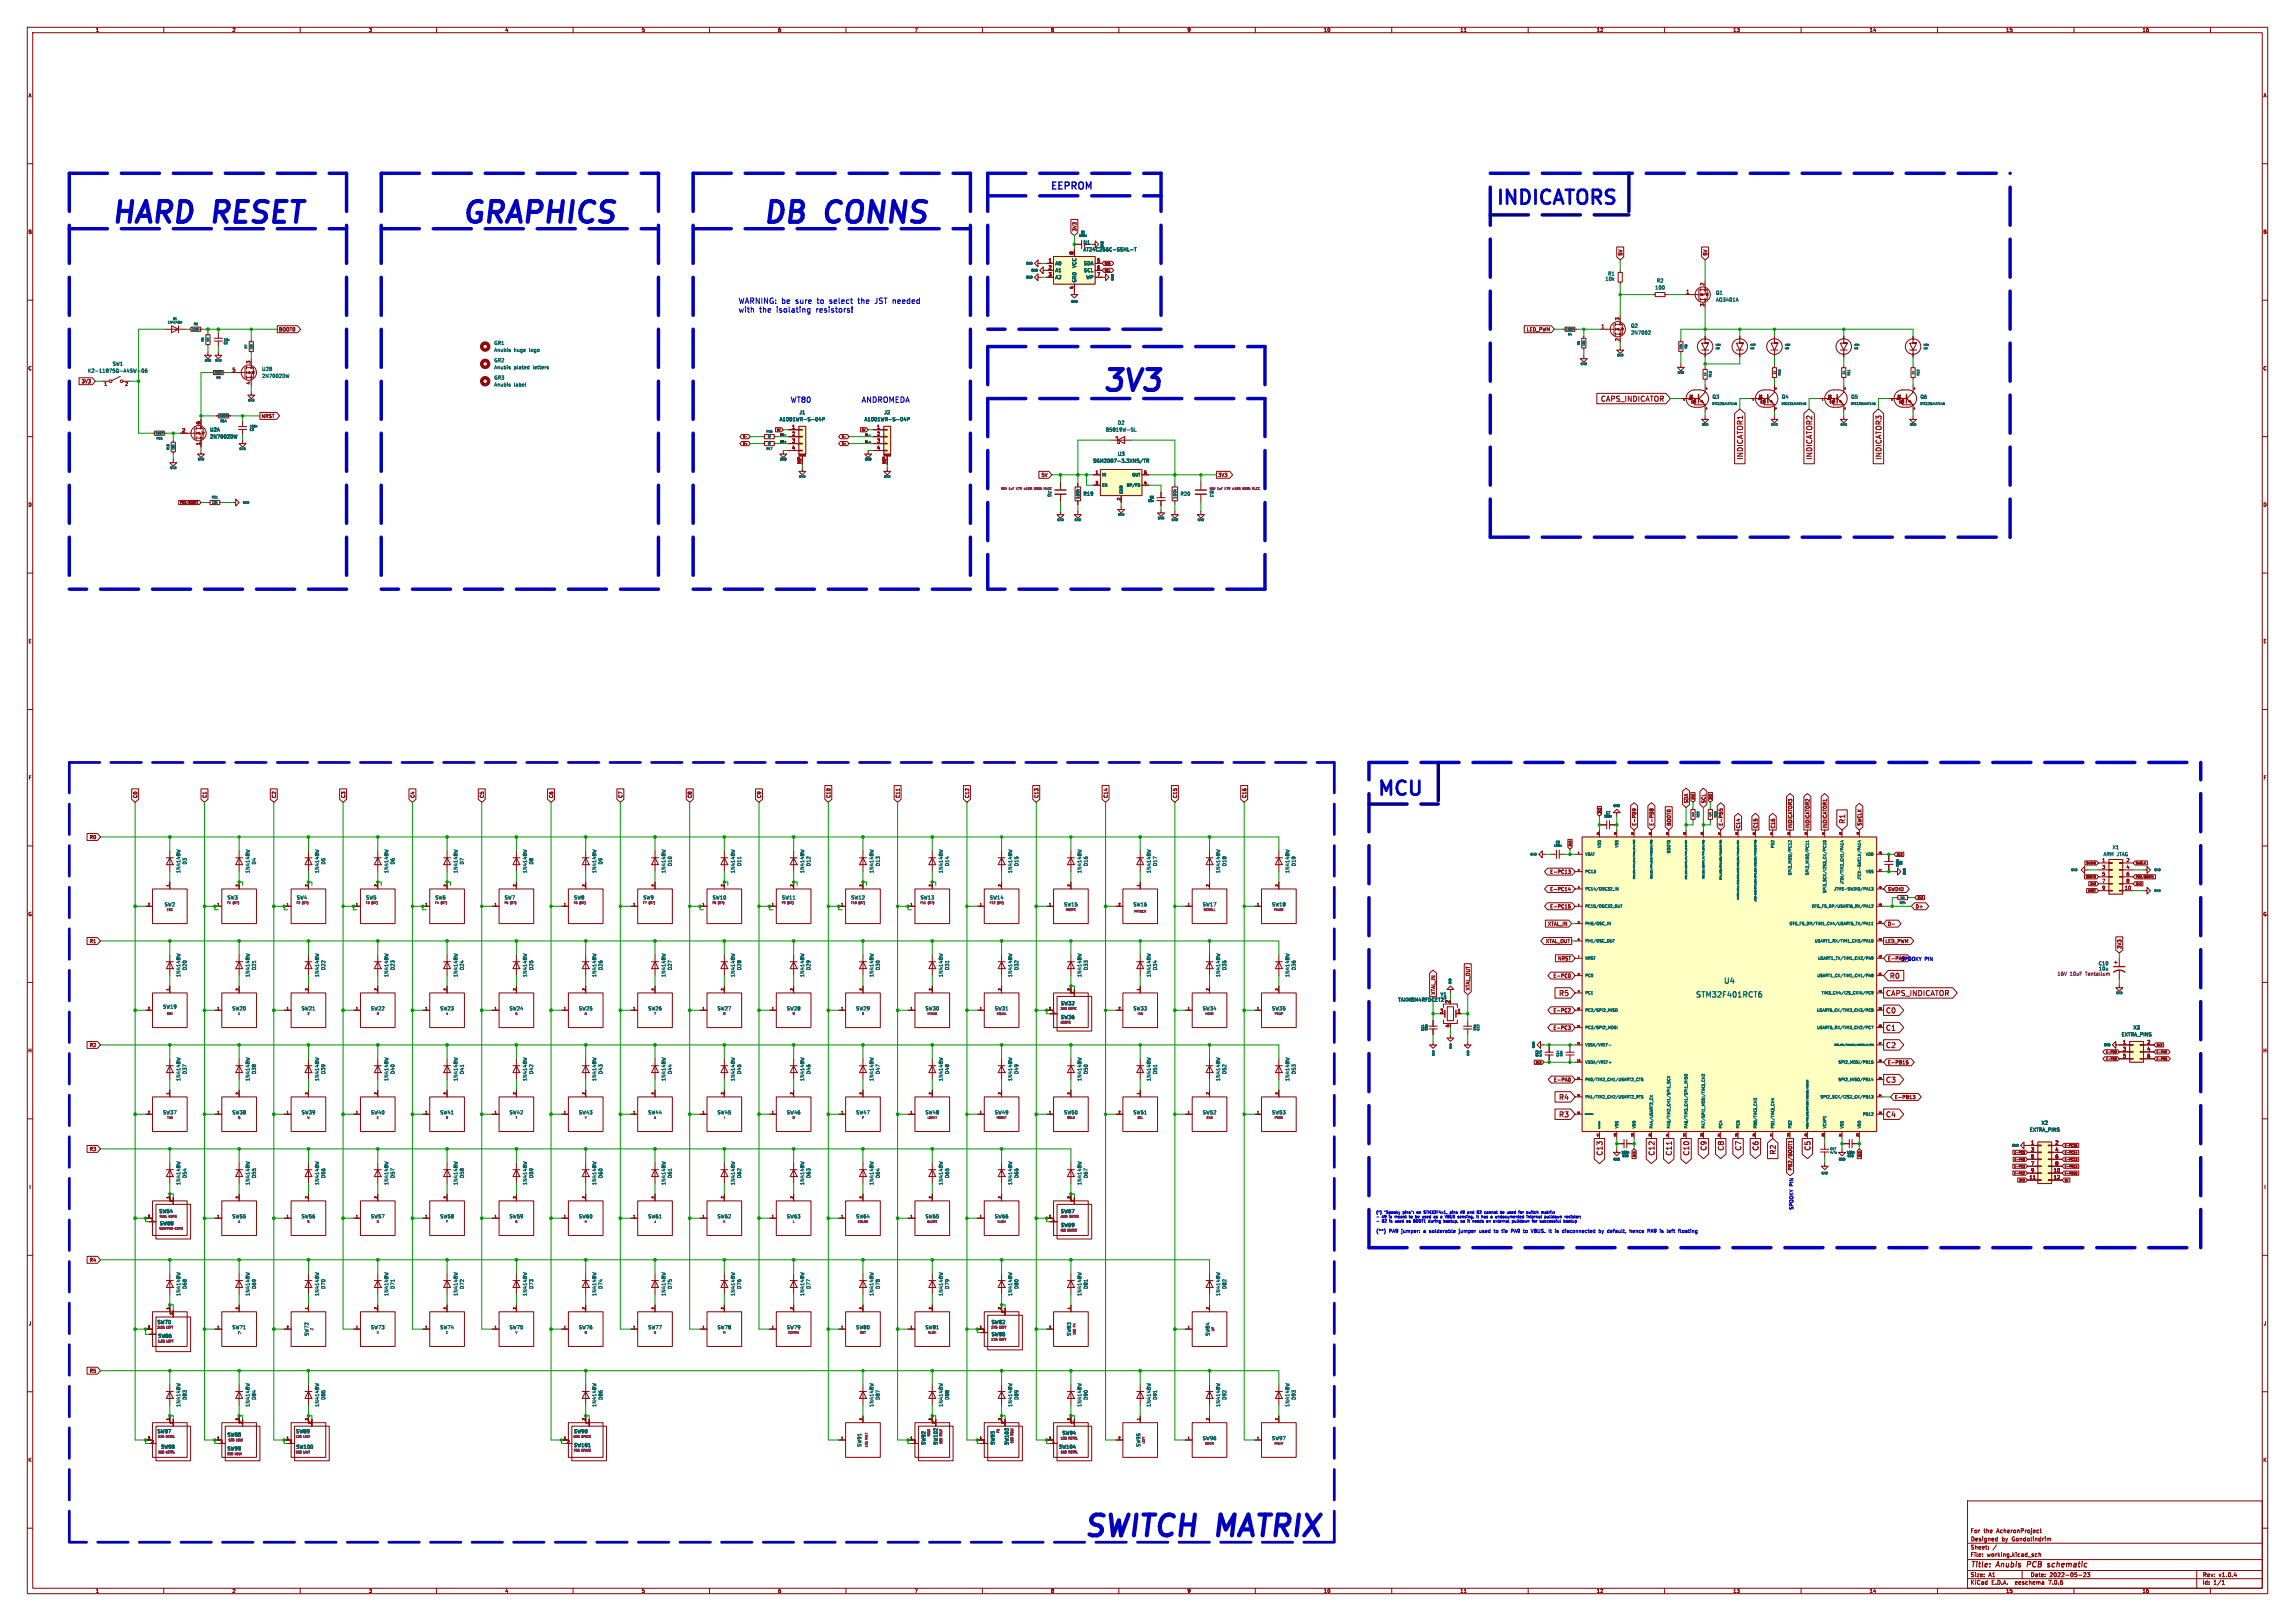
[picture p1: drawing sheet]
<svg xmlns="http://www.w3.org/2000/svg" width="841mm" height="594mm" viewBox="0 0 841 594" stroke-linecap="round" stroke-linejoin="round" font-family="sans-serif">
<defs><g id="words">
<g font-size="10.6" fill="#0000c2">
<text x="39.3" y="82.3">HARD RESET</text>
<text x="167.8" y="82.3">GRAPHICS</text>
<text x="278.1" y="82.3">DB</text>
<text x="302.2" y="82.3">CONNS</text>
<text x="402.6" y="143.9">3V3</text>
<text x="395.7" y="563.6">SWITCH MATRIX</text>
</g>
<g font-size="7.1" fill="#0000c2">
<text x="547.3" y="75.3">INDICATORS</text>
<text x="503.7" y="291.9">MCU</text>
</g>
<text font-size="3.5" fill="#0000c2" x="384.8" y="69.6">EEPROM</text>
<g font-size="2.8" fill="#0000c2">
<text x="270.5" y="111.5">WARNING: be</text>
<text x="291.3" y="111.5">sure</text>
<text x="299.3" y="111.5">to</text>
<text x="303.8" y="111.5">select</text>
<text x="314.3" y="111.5">the</text>
<text x="320.6" y="111.5">JST needed</text>
<text x="270.5" y="114.7">with</text>
<text x="278.1" y="114.7">the</text>
<text x="284.3" y="114.7">isolating</text>
<text x="298.9" y="114.7">resistors!</text>
<text x="289.6" y="147.7">WT80</text>
<text x="315.6" y="147.7">ANDROMEDA</text>
</g>
<g font-size="2.8" fill="#006464">
<text x="631.3" y="361">U4</text>
<text x="621.1" y="366.1">STM32F401RCT6</text>
</g>
<g font-size="2.8" fill="#840000">
<text x="722" y="574.9">Title:</text>
<text x="731.7" y="574.9">Anubis</text>
<text x="743.7" y="574.9">PCB</text>
<text x="752" y="574.9">schematic</text>
</g>
<g font-size="2.7" fill="#840000">
<text x="586.6" y="147.4">CAPS_INDICATOR</text>
<text x="638.9" y="168.5" transform="rotate(-90 638.9 168.5)">INDICATOR1</text>
<text x="664.3" y="168.5" transform="rotate(-90 664.3 168.5)">INDICATOR2</text>
<text x="689.7" y="168.5" transform="rotate(-90 689.7 168.5)">INDICATOR3</text>
<text x="676.3" y="302" transform="rotate(-90 676.3 302)">R1</text>
<text x="692.4" y="358.8">R0</text>
<text x="571.3" y="365.2">R5</text>
<text x="691" y="365.2">CAPS_INDICATOR</text>
<text x="691" y="371.5">C0</text>
<text x="691" y="377.9">C1</text>
<text x="691" y="384.2">C2</text>
<text x="691" y="396.9">C3</text>
<text x="571.3" y="403.3">R4</text>
<text x="571.3" y="409.6">R3</text>
<text x="691" y="409.6">C4</text>
<text x="587.4" y="423.5" transform="rotate(-90 587.4 423.5)">C13</text>
<text x="606.5" y="423.5" transform="rotate(-90 606.5 423.5)">C12</text>
<text x="612.8" y="423.5" transform="rotate(-90 612.8 423.5)">C11</text>
<text x="619.2" y="423.5" transform="rotate(-90 619.2 423.5)">C10</text>
<text x="625.5" y="421.7" transform="rotate(-90 625.5 421.7)">C9</text>
<text x="631.9" y="421.7" transform="rotate(-90 631.9 421.7)">C8</text>
<text x="638.2" y="421.7" transform="rotate(-90 638.2 421.7)">C7</text>
<text x="644.6" y="421.7" transform="rotate(-90 644.6 421.7)">C6</text>
<text x="650.9" y="423.1" transform="rotate(-90 650.9 423.1)">R2</text>
<text x="663.6" y="421.7" transform="rotate(-90 663.6 421.7)">C5</text>
</g>
<g font-size="2.1" fill="#840000">
<text x="722" y="562">For</text>
<text x="726.9" y="562">the</text>
<text x="731.7" y="562">AcheronProject</text>
<text x="722" y="568">Sheet:</text>
<text x="722" y="565.2">Designed</text>
<text x="733.8" y="565.2">by</text>
<text x="738.1" y="565.2">Gondolindrim</text>
<text x="722" y="570.7">File:</text>
<text x="728.1" y="570.7">working.kicad_sch</text>
<text x="722" y="580.9">KiCad</text>
<text x="722" y="578.1">Size:</text>
<text x="728.7" y="578.1">A1</text>
<text x="729.7" y="580.9">E.D.A.</text>
<text x="738.6" y="580.9">eeschema</text>
<text x="744" y="578.1">Date:</text>
<text x="751" y="580.9">7.0.6</text>
<text x="751" y="578.1">2022-05-23</text>
<text x="807" y="578.3">Rev:</text>
<text x="807" y="580.9">Id:</text>
<text x="811.1" y="580.9">1/1</text>
<text x="813.4" y="578.3">v1.0.4</text>
</g>
<g font-size="1.8" fill="#840000">
<text x="35" y="11.9">1</text>
<text x="85" y="11.9">2</text>
<text x="135" y="11.9">3</text>
<text x="185" y="11.9">4</text>
<text x="235" y="11.9">5</text>
<text x="285" y="11.9">6</text>
<text x="335" y="11.9">7</text>
<text x="385" y="11.9">8</text>
<text x="435" y="11.9">9</text>
<text x="485" y="11.9">10</text>
<text x="535" y="11.9">11</text>
<text x="585" y="11.9">12</text>
<text x="635" y="11.9">13</text>
<text x="685" y="11.9">14</text>
<text x="735" y="11.9">15</text>
<text x="785" y="11.9">16</text>
<text x="10.3" y="35.9">A</text>
<text x="829.3" y="35.9">A</text>
<text x="10.3" y="85.9">B</text>
<text x="394.7" y="84.9" transform="rotate(-90 394.7 84.9)">3V3</text>
<text x="396.9" y="89.8">U1</text>
<text x="829.2" y="85.9">B</text>
<text x="594.7" y="93.8" transform="rotate(-90 594.7 93.8)">5V</text>
<text x="625.8" y="93.8" transform="rotate(-90 625.8 93.8)">5V</text>
<text x="102.1" y="121.6">BOOT0</text>
<text x="559.4" y="121.6">LED_PWM</text>
<text x="10.3" y="135.9">C</text>
<text x="829.2" y="135.9">C</text>
<text x="29.8" y="140.7">3V3</text>
<text x="95.7" y="153.4">NRST</text>
<text x="381.5" y="174.9">5V</text>
<text x="446.2" y="174.9">3V3</text>
<text x="10.3" y="185.9">D</text>
<text x="829.2" y="185.9">D</text>
<text x="10.3" y="235.9">E</text>
<text x="829.3" y="235.9">E</text>
<text x="10.3" y="285.9">F</text>
<text x="829.3" y="285.9">F</text>
<text x="50.5" y="292.6" transform="rotate(-90 50.5 292.6)">C0</text>
<text x="75.9" y="292.6" transform="rotate(-90 75.9 292.6)">C1</text>
<text x="101.3" y="292.6" transform="rotate(-90 101.3 292.6)">C2</text>
<text x="126.7" y="292.6" transform="rotate(-90 126.7 292.6)">C3</text>
<text x="152.1" y="292.6" transform="rotate(-90 152.1 292.6)">C4</text>
<text x="177.5" y="292.6" transform="rotate(-90 177.5 292.6)">C5</text>
<text x="202.9" y="292.6" transform="rotate(-90 202.9 292.6)">C6</text>
<text x="228.3" y="292.6" transform="rotate(-90 228.3 292.6)">C7</text>
<text x="253.7" y="292.6" transform="rotate(-90 253.7 292.6)">C8</text>
<text x="279.1" y="292.6" transform="rotate(-90 279.1 292.6)">C9</text>
<text x="304.5" y="292.6" transform="rotate(-90 304.5 292.6)">C10</text>
<text x="329.9" y="292.6" transform="rotate(-90 329.9 292.6)">C11</text>
<text x="355.3" y="292.6" transform="rotate(-90 355.3 292.6)">C12</text>
<text x="380.7" y="292.6" transform="rotate(-90 380.7 292.6)">C13</text>
<text x="406.1" y="292.6" transform="rotate(-90 406.1 292.6)">C14</text>
<text x="431.5" y="292.6" transform="rotate(-90 431.5 292.6)">C15</text>
<text x="456.9" y="292.6" transform="rotate(-90 456.9 292.6)">C16</text>
<text x="618.8" y="294.5" transform="rotate(-90 618.8 294.5)">SDA</text>
<text x="625.2" y="294.5" transform="rotate(-90 625.2 294.5)">SCL</text>
<text x="599.8" y="302.7" transform="rotate(-90 599.8 302.7)">E-PB9</text>
<text x="606.1" y="302.7" transform="rotate(-90 606.1 302.7)">E-PB8</text>
<text x="612.5" y="302.7" transform="rotate(-90 612.5 302.7)">BOOT0</text>
<text x="631.5" y="302.7" transform="rotate(-90 631.5 302.7)">E-PB5</text>
<text x="637.9" y="303.7" transform="rotate(-90 637.9 303.7)">C14</text>
<text x="644.2" y="303.7" transform="rotate(-90 644.2 303.7)">C15</text>
<text x="650.6" y="303.7" transform="rotate(-90 650.6 303.7)">C16</text>
<text x="656.9" y="303.7" transform="rotate(-90 656.9 303.7)">INDICATOR3</text>
<text x="663.3" y="303.7" transform="rotate(-90 663.3 303.7)">INDICATOR2</text>
<text x="669.6" y="303.7" transform="rotate(-90 669.6 303.7)">INDICATOR1</text>
<text x="682.3" y="302.7" transform="rotate(-90 682.3 302.7)">SWCLK</text>
<text x="32.7" y="307.7">R0</text>
<text x="567.9" y="320.4">E-PC13</text>
<text x="567.9" y="326.7">E-PC14</text>
<text x="691.7" y="326.7">SWDIO</text>
<text x="10.3" y="335.9">G</text>
<text x="567.9" y="333.1">E-PC15</text>
<text x="701.8" y="333.1">D+</text>
<text x="829.2" y="335.9">G</text>
<text x="567.1" y="339.4">XTAL_IN</text>
<text x="691.7" y="339.4">D-</text>
<text x="32.7" y="345.8">R1</text>
<text x="566.4" y="345.8">XTAL_OUT</text>
<text x="690.7" y="345.8">LED_PWM</text>
<text x="777.6" y="347.8" transform="rotate(-90 777.6 347.8)">3V3</text>
<text x="570.8" y="352.1">NRST</text>
<text x="569.1" y="358.5">E-PC0</text>
<text x="526.1" y="364.6" transform="rotate(-90 526.1 364.6)">XTAL_IN</text>
<text x="538.8" y="363.1" transform="rotate(-90 538.8 363.1)">XTAL_OUT</text>
<text x="569.1" y="371.2">E-PC2</text>
<text x="569.1" y="377.5">E-PC3</text>
<text x="32.7" y="383.9">R2</text>
<text x="10.2" y="385.9">H</text>
<text x="829.2" y="385.9">H</text>
<text x="691.7" y="390.2">E-PB15</text>
<text x="569.3" y="396.6">E-PA0</text>
<text x="694.2" y="402.9">E-PB13</text>
<text x="32.7" y="422">R3</text>
<text x="656.9" y="429.1" transform="rotate(-90 656.9 429.1)">PB2/BOOT1</text>
<text x="10.6" y="435.9">I</text>
<text x="829.6" y="435.9">I</text>
<text x="32.7" y="462.6">R4</text>
<text x="10.4" y="485.9">J</text>
<text x="829.4" y="485.9">J</text>
<text x="32.7" y="503.2">R5</text>
<text x="10.3" y="535.9">K</text>
<text x="829.2" y="535.9">K</text>
<text x="35" y="583.9">1</text>
<text x="85" y="583.9">2</text>
<text x="135" y="583.9">3</text>
<text x="185" y="583.9">4</text>
<text x="235" y="583.9">5</text>
<text x="285" y="583.9">6</text>
<text x="335" y="583.9">7</text>
<text x="385" y="583.9">8</text>
<text x="435" y="583.9">9</text>
<text x="485" y="583.9">10</text>
<text x="535" y="583.9">11</text>
<text x="585" y="583.9">12</text>
<text x="635" y="583.9">13</text>
<text x="685" y="583.9">14</text>
<text x="735" y="583.9">15</text>
<text x="785" y="583.9">16</text>
</g>
<g font-size="1.8" fill="#a90000">
<text x="393.4" y="93.4" transform="rotate(-90 393.4 93.4)">8</text>
<text x="384.1" y="96.3">1</text>
<text x="384.1" y="98.8">2</text>
<text x="384.1" y="101.3">3</text>
<text x="401.9" y="96.3">5</text>
<text x="401.9" y="98.8">6</text>
<text x="401.9" y="101.3">7</text>
<text x="393.4" y="106.1" transform="rotate(-90 393.4 106.1)">4</text>
<text x="617.8" y="107.7">1</text>
<text x="624.6" y="104.8" transform="rotate(-90 624.6 104.8)">2</text>
<text x="624.6" y="112.5" transform="rotate(-90 624.6 112.5)">3</text>
<text x="593.5" y="117.5" transform="rotate(-90 593.5 117.5)">3</text>
<text x="586.7" y="120.4">1</text>
<text x="593.5" y="125.2" transform="rotate(-90 593.5 125.2)">2</text>
<text x="85" y="136.3">5</text>
<text x="91.8" y="133.4" transform="rotate(-90 91.8 133.4)">3</text>
<text x="38" y="141.7">1</text>
<text x="45.6" y="141.7">2</text>
<text x="91.8" y="141" transform="rotate(-90 91.8 141)">4</text>
<text x="73.4" y="155.6" transform="rotate(-90 73.4 155.6)">6</text>
<text x="66.6" y="158.5">2</text>
<text x="290.1" y="157.2">1</text>
<text x="290.1" y="159.8">2</text>
<text x="321.2" y="157.2">1</text>
<text x="321.2" y="159.8">2</text>
<text x="73.4" y="163.3" transform="rotate(-90 73.4 163.3)">1</text>
<text x="290.1" y="162.3">3</text>
<text x="290.1" y="164.8">4</text>
<text x="321.2" y="162.3">3</text>
<text x="321.2" y="164.8">4</text>
<text x="293.8" y="170.1" transform="rotate(-90 293.8 170.1)">MP</text>
<text x="324.9" y="170.1" transform="rotate(-90 324.9 170.1)">MP</text>
<text x="770.2" y="316">1</text>
<text x="779.1" y="316">2</text>
<text x="770.2" y="318.5">3</text>
<text x="770.2" y="321.1">5</text>
<text x="770.2" y="323.6">7</text>
<text x="779.1" y="318.5">4</text>
<text x="779.1" y="321.1">6</text>
<text x="779.1" y="323.6">8</text>
<text x="770.2" y="326.1">9</text>
<text x="778.5" y="326.1">10</text>
<text x="527.6" y="371.2">3</text>
<text x="531.2" y="367.7" transform="rotate(-90 531.2 367.7)">2</text>
<text x="534" y="371.2">1</text>
<text x="531.2" y="376.6" transform="rotate(-90 531.2 376.6)">4</text>
<text x="777.8" y="382.7">1</text>
<text x="786.7" y="382.7">2</text>
<text x="777.8" y="385.2">3</text>
<text x="777.8" y="387.7">5</text>
<text x="786.7" y="385.2">4</text>
<text x="786.7" y="387.7">6</text>
<text x="744.1" y="419.5">1</text>
<text x="753" y="419.5">2</text>
<text x="744.1" y="422">3</text>
<text x="744.1" y="424.6">5</text>
<text x="753" y="422">4</text>
<text x="753" y="424.6">6</text>
<text x="744.1" y="427.1">7</text>
<text x="744.1" y="429.6">9</text>
<text x="752.4" y="429.6">10</text>
<text x="753" y="427.1">8</text>
<text x="743.5" y="432.2">11</text>
<text x="752.4" y="432.2">12</text>
</g>
<g font-size="1.8" fill="#006464">
<text x="396.9" y="92.3">AT24C256C-SSHL-T</text>
<text x="386.6" y="97.4">A0</text>
<text x="386.6" y="99.9">A1</text>
<text x="394.6" y="98.3" transform="rotate(-90 394.6 98.3)">VCC</text>
<text x="397" y="97.4">SDA</text>
<text x="397.1" y="99.9">SCL</text>
<text x="589.1" y="101.2">R1</text>
<text x="386.6" y="102.5">A2</text>
<text x="394.6" y="103.6" transform="rotate(-90 394.6 103.6)">GND</text>
<text x="397.9" y="102.5">WP</text>
<text x="588.2" y="103.1">10k</text>
<text x="606.4" y="106.3">100</text>
<text x="607" y="103.7">R2</text>
<text x="628.7" y="108.2">Q1</text>
<text x="628.7" y="110.7">AO3401A</text>
<text x="597.5" y="120.2">Q2</text>
<text x="597.5" y="122.8">2N7002</text>
<text x="181" y="126.6">GR1</text>
<text x="181" y="129.1">Anubis</text>
<text x="188.3" y="129.1">huge</text>
<text x="194" y="129.1">logo</text>
<text x="32.1" y="136.8">K2-1187SQ-A4SW-06</text>
<text x="41.1" y="134.2">SW1</text>
<text x="95.9" y="136.1">U2B</text>
<text x="181" y="132.9">GR2</text>
<text x="181" y="135.5">Anubis</text>
<text x="188.3" y="135.5">plated</text>
<text x="195.4" y="135.5">letters</text>
<text x="95.9" y="138.7">2N7002DW</text>
<text x="181" y="139.3">GR3</text>
<text x="181" y="141.8">Anubis</text>
<text x="188.3" y="141.8">label</text>
<text x="627.4" y="146.3">Q3</text>
<text x="652.8" y="146.3">Q4</text>
<text x="678.2" y="146.3">Q5</text>
<text x="703.6" y="146.3">Q6</text>
<text x="285.6" y="154.5">A1001WR-S-04P</text>
<text x="292.8" y="152">J1</text>
<text x="316.7" y="154.5">A1001WR-S-04P</text>
<text x="323.9" y="152">J2</text>
<text x="409.5" y="155.8">D2</text>
<text x="76.8" y="158.3">U2A</text>
<text x="76.8" y="160.9">2N7002DW</text>
<text x="405.1" y="158.3">B5819W-SL</text>
<text x="409.5" y="167.2">U3</text>
<text x="400.4" y="169.8">SGM2007-3.3XN5/TR</text>
<text x="396.9" y="181.8">R19</text>
<text x="432.4" y="181.8">R20</text>
<text x="774" y="311.4">X1</text>
<text x="68.6" y="316.9" transform="rotate(-90 68.6 316.9)">D3</text>
<text x="94" y="316.9" transform="rotate(-90 94 316.9)">D4</text>
<text x="119.4" y="316.9" transform="rotate(-90 119.4 316.9)">D5</text>
<text x="144.8" y="316.9" transform="rotate(-90 144.8 316.9)">D6</text>
<text x="170.2" y="316.9" transform="rotate(-90 170.2 316.9)">D7</text>
<text x="195.6" y="316.9" transform="rotate(-90 195.6 316.9)">D8</text>
<text x="221" y="316.9" transform="rotate(-90 221 316.9)">D9</text>
<text x="246.4" y="317.5" transform="rotate(-90 246.4 317.5)">D10</text>
<text x="271.8" y="317.5" transform="rotate(-90 271.8 317.5)">D11</text>
<text x="297.2" y="317.5" transform="rotate(-90 297.2 317.5)">D12</text>
<text x="322.6" y="317.5" transform="rotate(-90 322.6 317.5)">D13</text>
<text x="348" y="317.5" transform="rotate(-90 348 317.5)">D14</text>
<text x="373.4" y="317.5" transform="rotate(-90 373.4 317.5)">D15</text>
<text x="398.8" y="317.5" transform="rotate(-90 398.8 317.5)">D16</text>
<text x="424.2" y="317.5" transform="rotate(-90 424.2 317.5)">D17</text>
<text x="449.6" y="317.5" transform="rotate(-90 449.6 317.5)">D18</text>
<text x="475" y="317.5" transform="rotate(-90 475 317.5)">D19</text>
<text x="770.7" y="313.9">ARM JTAG</text>
<text x="66.3" y="320.1" transform="rotate(-90 66.3 320.1)">1N4148W</text>
<text x="91.7" y="320.1" transform="rotate(-90 91.7 320.1)">1N4148W</text>
<text x="117.1" y="320.1" transform="rotate(-90 117.1 320.1)">1N4148W</text>
<text x="142.5" y="320.1" transform="rotate(-90 142.5 320.1)">1N4148W</text>
<text x="167.9" y="320.1" transform="rotate(-90 167.9 320.1)">1N4148W</text>
<text x="193.3" y="320.1" transform="rotate(-90 193.3 320.1)">1N4148W</text>
<text x="218.7" y="320.1" transform="rotate(-90 218.7 320.1)">1N4148W</text>
<text x="244.1" y="320.1" transform="rotate(-90 244.1 320.1)">1N4148W</text>
<text x="269.5" y="320.1" transform="rotate(-90 269.5 320.1)">1N4148W</text>
<text x="294.9" y="320.1" transform="rotate(-90 294.9 320.1)">1N4148W</text>
<text x="320.3" y="320.1" transform="rotate(-90 320.3 320.1)">1N4148W</text>
<text x="345.7" y="320.1" transform="rotate(-90 345.7 320.1)">1N4148W</text>
<text x="371.1" y="320.1" transform="rotate(-90 371.1 320.1)">1N4148W</text>
<text x="396.5" y="320.1" transform="rotate(-90 396.5 320.1)">1N4148W</text>
<text x="421.9" y="320.1" transform="rotate(-90 421.9 320.1)">1N4148W</text>
<text x="447.3" y="320.1" transform="rotate(-90 447.3 320.1)">1N4148W</text>
<text x="472.7" y="320.1" transform="rotate(-90 472.7 320.1)">1N4148W</text>
<text x="83.2" y="329.8">SW3</text>
<text x="108.6" y="329.8">SW4</text>
<text x="134" y="329.8">SW5</text>
<text x="159.4" y="329.8">SW6</text>
<text x="184.8" y="329.8">SW7</text>
<text x="210.2" y="329.8">SW8</text>
<text x="235.6" y="329.8">SW9</text>
<text x="261" y="329.8">SW10</text>
<text x="286.4" y="329.8">SW11</text>
<text x="311.8" y="329.8">SW12</text>
<text x="337.2" y="329.8">SW13</text>
<text x="362.6" y="329.8">SW14</text>
<text x="60.2" y="332.3">SW2</text>
<text x="389.8" y="332.3">SW15</text>
<text x="415.2" y="332.3">SW16</text>
<text x="440.6" y="332.3">SW17</text>
<text x="466" y="332.3">SW18</text>
<text x="768.9" y="353.9">C10</text>
<text x="66.3" y="358.2" transform="rotate(-90 66.3 358.2)">1N4148W</text>
<text x="68.6" y="355.6" transform="rotate(-90 68.6 355.6)">D20</text>
<text x="91.7" y="358.2" transform="rotate(-90 91.7 358.2)">1N4148W</text>
<text x="94" y="355.6" transform="rotate(-90 94 355.6)">D21</text>
<text x="117.1" y="358.2" transform="rotate(-90 117.1 358.2)">1N4148W</text>
<text x="119.4" y="355.6" transform="rotate(-90 119.4 355.6)">D22</text>
<text x="142.5" y="358.2" transform="rotate(-90 142.5 358.2)">1N4148W</text>
<text x="144.8" y="355.6" transform="rotate(-90 144.8 355.6)">D23</text>
<text x="167.9" y="358.2" transform="rotate(-90 167.9 358.2)">1N4148W</text>
<text x="170.2" y="355.6" transform="rotate(-90 170.2 355.6)">D24</text>
<text x="193.3" y="358.2" transform="rotate(-90 193.3 358.2)">1N4148W</text>
<text x="195.6" y="355.6" transform="rotate(-90 195.6 355.6)">D25</text>
<text x="218.7" y="358.2" transform="rotate(-90 218.7 358.2)">1N4148W</text>
<text x="221" y="355.6" transform="rotate(-90 221 355.6)">D26</text>
<text x="244.1" y="358.2" transform="rotate(-90 244.1 358.2)">1N4148W</text>
<text x="246.4" y="355.6" transform="rotate(-90 246.4 355.6)">D27</text>
<text x="269.5" y="358.2" transform="rotate(-90 269.5 358.2)">1N4148W</text>
<text x="271.8" y="355.6" transform="rotate(-90 271.8 355.6)">D28</text>
<text x="294.9" y="358.2" transform="rotate(-90 294.9 358.2)">1N4148W</text>
<text x="297.2" y="355.6" transform="rotate(-90 297.2 355.6)">D29</text>
<text x="320.3" y="358.2" transform="rotate(-90 320.3 358.2)">1N4148W</text>
<text x="322.6" y="355.6" transform="rotate(-90 322.6 355.6)">D30</text>
<text x="345.7" y="358.2" transform="rotate(-90 345.7 358.2)">1N4148W</text>
<text x="348" y="355.6" transform="rotate(-90 348 355.6)">D31</text>
<text x="371.1" y="358.2" transform="rotate(-90 371.1 358.2)">1N4148W</text>
<text x="373.4" y="355.6" transform="rotate(-90 373.4 355.6)">D32</text>
<text x="396.5" y="358.2" transform="rotate(-90 396.5 358.2)">1N4148W</text>
<text x="398.8" y="355.6" transform="rotate(-90 398.8 355.6)">D33</text>
<text x="421.9" y="358.2" transform="rotate(-90 421.9 358.2)">1N4148W</text>
<text x="424.2" y="355.6" transform="rotate(-90 424.2 355.6)">D34</text>
<text x="447.3" y="358.2" transform="rotate(-90 447.3 358.2)">1N4148W</text>
<text x="449.6" y="355.6" transform="rotate(-90 449.6 355.6)">D35</text>
<text x="472.7" y="358.2" transform="rotate(-90 472.7 358.2)">1N4148W</text>
<text x="475" y="355.6" transform="rotate(-90 475 355.6)">D36</text>
<text x="769" y="355.8">10u</text>
<text x="527.7" y="365.4">Y1</text>
<text x="59.6" y="369.8">SW19</text>
<text x="85" y="370.4">SW20</text>
<text x="110.4" y="370.4">SW21</text>
<text x="135.8" y="370.4">SW22</text>
<text x="161.2" y="370.4">SW23</text>
<text x="186.6" y="370.4">SW24</text>
<text x="212" y="370.4">SW25</text>
<text x="237.4" y="370.4">SW26</text>
<text x="262.8" y="370.4">SW27</text>
<text x="288.2" y="370.4">SW28</text>
<text x="313.6" y="370.4">SW29</text>
<text x="339" y="370.4">SW30</text>
<text x="364.4" y="370.4">SW31</text>
<text x="388.6" y="368.5">SW32</text>
<text x="415.2" y="370.4">SW33</text>
<text x="440.6" y="370.4">SW34</text>
<text x="466" y="370.4">SW35</text>
<text x="512.2" y="367.3">TAXM8M4RFDCET2T</text>
<text x="388.6" y="373.6">SW36</text>
<text x="781.6" y="377.4">X3</text>
<text x="777.3" y="380">EXTRA_PINS</text>
<text x="68.6" y="393.7" transform="rotate(-90 68.6 393.7)">D37</text>
<text x="94" y="393.7" transform="rotate(-90 94 393.7)">D38</text>
<text x="119.4" y="393.7" transform="rotate(-90 119.4 393.7)">D39</text>
<text x="144.8" y="393.7" transform="rotate(-90 144.8 393.7)">D40</text>
<text x="170.2" y="393.7" transform="rotate(-90 170.2 393.7)">D41</text>
<text x="195.6" y="393.7" transform="rotate(-90 195.6 393.7)">D42</text>
<text x="221" y="393.7" transform="rotate(-90 221 393.7)">D43</text>
<text x="246.4" y="393.7" transform="rotate(-90 246.4 393.7)">D44</text>
<text x="271.8" y="393.7" transform="rotate(-90 271.8 393.7)">D45</text>
<text x="297.2" y="393.7" transform="rotate(-90 297.2 393.7)">D46</text>
<text x="322.6" y="393.7" transform="rotate(-90 322.6 393.7)">D47</text>
<text x="348" y="393.7" transform="rotate(-90 348 393.7)">D48</text>
<text x="373.4" y="393.7" transform="rotate(-90 373.4 393.7)">D49</text>
<text x="398.8" y="393.7" transform="rotate(-90 398.8 393.7)">D50</text>
<text x="424.2" y="393.7" transform="rotate(-90 424.2 393.7)">D51</text>
<text x="449.6" y="393.7" transform="rotate(-90 449.6 393.7)">D52</text>
<text x="475" y="393.7" transform="rotate(-90 475 393.7)">D53</text>
<text x="66.3" y="396.3" transform="rotate(-90 66.3 396.3)">1N4148W</text>
<text x="91.7" y="396.3" transform="rotate(-90 91.7 396.3)">1N4148W</text>
<text x="117.1" y="396.3" transform="rotate(-90 117.1 396.3)">1N4148W</text>
<text x="142.5" y="396.3" transform="rotate(-90 142.5 396.3)">1N4148W</text>
<text x="167.9" y="396.3" transform="rotate(-90 167.9 396.3)">1N4148W</text>
<text x="193.3" y="396.3" transform="rotate(-90 193.3 396.3)">1N4148W</text>
<text x="218.7" y="396.3" transform="rotate(-90 218.7 396.3)">1N4148W</text>
<text x="244.1" y="396.3" transform="rotate(-90 244.1 396.3)">1N4148W</text>
<text x="269.5" y="396.3" transform="rotate(-90 269.5 396.3)">1N4148W</text>
<text x="294.9" y="396.3" transform="rotate(-90 294.9 396.3)">1N4148W</text>
<text x="320.3" y="396.3" transform="rotate(-90 320.3 396.3)">1N4148W</text>
<text x="345.7" y="396.3" transform="rotate(-90 345.7 396.3)">1N4148W</text>
<text x="371.1" y="396.3" transform="rotate(-90 371.1 396.3)">1N4148W</text>
<text x="396.5" y="396.3" transform="rotate(-90 396.5 396.3)">1N4148W</text>
<text x="421.9" y="396.3" transform="rotate(-90 421.9 396.3)">1N4148W</text>
<text x="447.3" y="396.3" transform="rotate(-90 447.3 396.3)">1N4148W</text>
<text x="472.7" y="396.3" transform="rotate(-90 472.7 396.3)">1N4148W</text>
<text x="59.6" y="408.5">SW37</text>
<text x="85" y="408.5">SW38</text>
<text x="110.4" y="408.5">SW39</text>
<text x="135.8" y="408.5">SW40</text>
<text x="161.2" y="408.5">SW41</text>
<text x="186.6" y="408.5">SW42</text>
<text x="212" y="408.5">SW43</text>
<text x="237.4" y="408.5">SW44</text>
<text x="262.8" y="408.5">SW45</text>
<text x="288.2" y="408.5">SW46</text>
<text x="313.6" y="408.5">SW47</text>
<text x="339" y="408.5">SW48</text>
<text x="364.4" y="408.5">SW49</text>
<text x="389.8" y="408.5">SW50</text>
<text x="415.2" y="408.5">SW51</text>
<text x="440.6" y="408.5">SW52</text>
<text x="466" y="408.5">SW53</text>
<text x="748" y="412.3">X2</text>
<text x="743.7" y="414.9">EXTRA_PINS</text>
<text x="68.6" y="431.8" transform="rotate(-90 68.6 431.8)">D54</text>
<text x="94" y="431.8" transform="rotate(-90 94 431.8)">D55</text>
<text x="119.4" y="431.8" transform="rotate(-90 119.4 431.8)">D56</text>
<text x="144.8" y="431.8" transform="rotate(-90 144.8 431.8)">D57</text>
<text x="170.2" y="431.8" transform="rotate(-90 170.2 431.8)">D58</text>
<text x="195.6" y="431.8" transform="rotate(-90 195.6 431.8)">D59</text>
<text x="221" y="431.8" transform="rotate(-90 221 431.8)">D60</text>
<text x="246.4" y="431.8" transform="rotate(-90 246.4 431.8)">D61</text>
<text x="271.8" y="431.8" transform="rotate(-90 271.8 431.8)">D62</text>
<text x="297.2" y="431.8" transform="rotate(-90 297.2 431.8)">D63</text>
<text x="322.6" y="431.8" transform="rotate(-90 322.6 431.8)">D64</text>
<text x="348" y="431.8" transform="rotate(-90 348 431.8)">D65</text>
<text x="373.4" y="431.8" transform="rotate(-90 373.4 431.8)">D66</text>
<text x="398.8" y="431.8" transform="rotate(-90 398.8 431.8)">D67</text>
<text x="66.3" y="434.4" transform="rotate(-90 66.3 434.4)">1N4148W</text>
<text x="91.7" y="434.4" transform="rotate(-90 91.7 434.4)">1N4148W</text>
<text x="117.1" y="434.4" transform="rotate(-90 117.1 434.4)">1N4148W</text>
<text x="142.5" y="434.4" transform="rotate(-90 142.5 434.4)">1N4148W</text>
<text x="167.9" y="434.4" transform="rotate(-90 167.9 434.4)">1N4148W</text>
<text x="193.3" y="434.4" transform="rotate(-90 193.3 434.4)">1N4148W</text>
<text x="218.7" y="434.4" transform="rotate(-90 218.7 434.4)">1N4148W</text>
<text x="244.1" y="434.4" transform="rotate(-90 244.1 434.4)">1N4148W</text>
<text x="269.5" y="434.4" transform="rotate(-90 269.5 434.4)">1N4148W</text>
<text x="294.9" y="434.4" transform="rotate(-90 294.9 434.4)">1N4148W</text>
<text x="320.3" y="434.4" transform="rotate(-90 320.3 434.4)">1N4148W</text>
<text x="345.7" y="434.4" transform="rotate(-90 345.7 434.4)">1N4148W</text>
<text x="371.1" y="434.4" transform="rotate(-90 371.1 434.4)">1N4148W</text>
<text x="396.5" y="434.4" transform="rotate(-90 396.5 434.4)">1N4148W</text>
<text x="58.2" y="444.7">SW54</text>
<text x="58.4" y="449.2">SW68</text>
<text x="85" y="446.6">SW55</text>
<text x="110.4" y="446.6">SW56</text>
<text x="135.8" y="446.6">SW57</text>
<text x="161.2" y="446.6">SW58</text>
<text x="186.6" y="446.6">SW59</text>
<text x="212" y="446.6">SW60</text>
<text x="237.4" y="446.6">SW61</text>
<text x="262.8" y="446.6">SW62</text>
<text x="288.2" y="446.6">SW63</text>
<text x="313.6" y="446.6">SW64</text>
<text x="339" y="446.6">SW65</text>
<text x="364.4" y="446.6">SW66</text>
<text x="388.6" y="444.7">SW67</text>
<text x="388.6" y="449.8">SW69</text>
<text x="68.6" y="472.5" transform="rotate(-90 68.6 472.5)">D68</text>
<text x="94" y="472.5" transform="rotate(-90 94 472.5)">D69</text>
<text x="119.4" y="472.5" transform="rotate(-90 119.4 472.5)">D70</text>
<text x="144.8" y="472.5" transform="rotate(-90 144.8 472.5)">D71</text>
<text x="170.2" y="472.5" transform="rotate(-90 170.2 472.5)">D72</text>
<text x="195.6" y="472.5" transform="rotate(-90 195.6 472.5)">D73</text>
<text x="221" y="472.5" transform="rotate(-90 221 472.5)">D74</text>
<text x="246.4" y="472.5" transform="rotate(-90 246.4 472.5)">D75</text>
<text x="271.8" y="472.5" transform="rotate(-90 271.8 472.5)">D76</text>
<text x="297.2" y="472.5" transform="rotate(-90 297.2 472.5)">D77</text>
<text x="322.6" y="472.5" transform="rotate(-90 322.6 472.5)">D78</text>
<text x="348" y="472.5" transform="rotate(-90 348 472.5)">D79</text>
<text x="373.4" y="472.5" transform="rotate(-90 373.4 472.5)">D80</text>
<text x="398.8" y="472.5" transform="rotate(-90 398.8 472.5)">D81</text>
<text x="449.6" y="472.5" transform="rotate(-90 449.6 472.5)">D82</text>
<text x="66.3" y="475.1" transform="rotate(-90 66.3 475.1)">1N4148W</text>
<text x="91.7" y="475.1" transform="rotate(-90 91.7 475.1)">1N4148W</text>
<text x="117.1" y="475.1" transform="rotate(-90 117.1 475.1)">1N4148W</text>
<text x="142.5" y="475.1" transform="rotate(-90 142.5 475.1)">1N4148W</text>
<text x="167.9" y="475.1" transform="rotate(-90 167.9 475.1)">1N4148W</text>
<text x="193.3" y="475.1" transform="rotate(-90 193.3 475.1)">1N4148W</text>
<text x="218.7" y="475.1" transform="rotate(-90 218.7 475.1)">1N4148W</text>
<text x="244.1" y="475.1" transform="rotate(-90 244.1 475.1)">1N4148W</text>
<text x="269.5" y="475.1" transform="rotate(-90 269.5 475.1)">1N4148W</text>
<text x="294.9" y="475.1" transform="rotate(-90 294.9 475.1)">1N4148W</text>
<text x="320.3" y="475.1" transform="rotate(-90 320.3 475.1)">1N4148W</text>
<text x="345.7" y="475.1" transform="rotate(-90 345.7 475.1)">1N4148W</text>
<text x="371.1" y="475.1" transform="rotate(-90 371.1 475.1)">1N4148W</text>
<text x="396.5" y="475.1" transform="rotate(-90 396.5 475.1)">1N4148W</text>
<text x="447.3" y="475.1" transform="rotate(-90 447.3 475.1)">1N4148W</text>
<text x="85" y="487.3">SW71</text>
<text x="113.3" y="489.7" transform="rotate(-90 113.3 489.7)">SW72</text>
<text x="135.8" y="487.3">SW73</text>
<text x="161.2" y="487.3">SW74</text>
<text x="186.6" y="487.3">SW75</text>
<text x="212" y="487.3">SW76</text>
<text x="237.4" y="487.3">SW77</text>
<text x="262.8" y="487.3">SW78</text>
<text x="288.2" y="487.3">SW79</text>
<text x="313.6" y="487.3">SW80</text>
<text x="339" y="487.3">SW81</text>
<text x="392.7" y="489.7" transform="rotate(-90 392.7 489.7)">SW83</text>
<text x="443.5" y="489.7" transform="rotate(-90 443.5 489.7)">SW84</text>
<text x="66.3" y="515.7" transform="rotate(-90 66.3 515.7)">1N4148W</text>
<text x="68.6" y="513.1" transform="rotate(-90 68.6 513.1)">D83</text>
<text x="91.7" y="515.7" transform="rotate(-90 91.7 515.7)">1N4148W</text>
<text x="94" y="513.1" transform="rotate(-90 94 513.1)">D84</text>
<text x="117.1" y="515.7" transform="rotate(-90 117.1 515.7)">1N4148W</text>
<text x="119.4" y="513.1" transform="rotate(-90 119.4 513.1)">D85</text>
<text x="218.7" y="515.7" transform="rotate(-90 218.7 515.7)">1N4148W</text>
<text x="221" y="513.1" transform="rotate(-90 221 513.1)">D86</text>
<text x="320.3" y="515.7" transform="rotate(-90 320.3 515.7)">1N4148W</text>
<text x="322.6" y="513.1" transform="rotate(-90 322.6 513.1)">D87</text>
<text x="345.7" y="515.7" transform="rotate(-90 345.7 515.7)">1N4148W</text>
<text x="348" y="513.1" transform="rotate(-90 348 513.1)">D88</text>
<text x="371.1" y="515.7" transform="rotate(-90 371.1 515.7)">1N4148W</text>
<text x="373.4" y="513.1" transform="rotate(-90 373.4 513.1)">D89</text>
<text x="396.5" y="515.7" transform="rotate(-90 396.5 515.7)">1N4148W</text>
<text x="398.8" y="513.1" transform="rotate(-90 398.8 513.1)">D90</text>
<text x="421.9" y="515.7" transform="rotate(-90 421.9 515.7)">1N4148W</text>
<text x="424.2" y="513.1" transform="rotate(-90 424.2 513.1)">D91</text>
<text x="447.3" y="515.7" transform="rotate(-90 447.3 515.7)">1N4148W</text>
<text x="449.6" y="513.1" transform="rotate(-90 449.6 513.1)">D92</text>
<text x="472.7" y="515.7" transform="rotate(-90 472.7 515.7)">1N4148W</text>
<text x="475" y="513.1" transform="rotate(-90 475 513.1)">D93</text>
<text x="440.6" y="527.9">SW96</text>
<text x="466" y="527.9">SW97</text>
<text x="58.8" y="531.1">SW98</text>
<text x="83.2" y="531.7">SW99</text>
<text x="108.4" y="531.1">SW100</text>
<text x="210.2" y="530.5">SW101</text>
<text x="315.8" y="530.3" transform="rotate(-90 315.8 530.3)">SW91</text>
<text x="339.3" y="529.6" transform="rotate(-90 339.3 529.6)">SW92</text>
<text x="343.8" y="529.6" transform="rotate(-90 343.8 529.6)">SW102</text>
<text x="364.7" y="529.6" transform="rotate(-90 364.7 529.6)">SW93</text>
<text x="369.8" y="529.7" transform="rotate(-90 369.8 529.7)">SW103</text>
<text x="387.9" y="531.1">SW104</text>
<text x="418.1" y="530.3" transform="rotate(-90 418.1 530.3)">SW95</text>
</g>
<g font-size="1.8" fill="#0000c2">
<text x="691.7" y="352.1">E-PA9SPOOKY PIN</text>
<text x="657.2" y="443.4" transform="rotate(-90 657.2 443.4)">SPOOKY PIN</text>
<text x="504.2" y="451.9">(**)</text>
<text x="509" y="451.9">PA9</text>
<text x="513.7" y="451.9">jumper:</text>
<text x="522" y="451.9">a</text>
<text x="524.3" y="451.9">solderable</text>
<text x="535.4" y="451.9">jumper</text>
<text x="543" y="451.9">used</text>
<text x="548.6" y="451.9">to</text>
<text x="551.7" y="451.9">tie</text>
<text x="555.2" y="451.9">PA9</text>
<text x="560" y="451.9">to</text>
<text x="563" y="451.9">VBUS.</text>
<text x="569.7" y="451.9">It</text>
<text x="572.2" y="451.9">is</text>
<text x="575" y="451.9">disconnected</text>
<text x="588.6" y="451.9">by</text>
<text x="591.9" y="451.9">default,</text>
<text x="600.4" y="451.9">hence</text>
<text x="607.1" y="451.9">PA9</text>
<text x="611.8" y="451.9">is</text>
<text x="614.6" y="451.9">left</text>
<text x="619" y="451.9">floating</text>
</g>
<g font-size="1.8" fill="#840084">
<text x="753.8" y="357.7">16V</text>
<text x="758.5" y="357.7">10uF</text>
<text x="764.3" y="357.7">Tantallum</text>
<text x="57.6" y="485.4">SW70</text>
<text x="363.2" y="485.4">SW82</text>
<text x="57.8" y="490.4">SW86</text>
<text x="363.2" y="489.8">SW85</text>
<text x="57.6" y="525.4">SW87</text>
<text x="83.2" y="526.6">SW88</text>
<text x="108.4" y="525.4">SW89</text>
<text x="210.2" y="525.4">SW90</text>
<text x="389.2" y="526">SW94</text>
</g>
<g font-size="1.4" fill="#a90000">
<text x="401.3" y="173.7">1</text>
<text x="419.1" y="173.7">5</text>
<text x="401.3" y="177.5">3</text>
<text x="419.1" y="177.5">4</text>
<text x="410.6" y="183.5" transform="rotate(-90 410.6 183.5)">2</text>
</g>
<g font-size="1.4" fill="#006464">
<text x="403.7" y="174.7">IN</text>
<text x="403.7" y="178.5">EN</text>
<text x="412.7" y="178.5">BP/FB</text>
<text x="414.8" y="174.7">OUT</text>
<text x="395.7" y="183" transform="rotate(-90 395.7 183)">100k</text>
<text x="411.6" y="181.1" transform="rotate(-90 411.6 181.1)">GND</text>
<text x="431.3" y="183" transform="rotate(-90 431.3 183)">100k</text>
<text x="586.8" y="310.9" transform="rotate(-90 586.8 310.9)">VDD</text>
<text x="593.2" y="310.8" transform="rotate(-90 593.2 310.8)">VSS</text>
<text x="650.3" y="311" transform="rotate(-90 650.3 311)">PD2</text>
<text x="580.8" y="313.8">VBAT</text>
<text x="612.2" y="312.9" transform="rotate(-90 612.2 312.9)">BOOT0</text>
<text x="683.5" y="313.8">VDD</text>
<text x="580.8" y="320.1">PC13</text>
<text x="656.7" y="320.9" transform="rotate(-90 656.7 320.9)">SPI3_MOSI/PC12</text>
<text x="663" y="320.9" transform="rotate(-90 663 320.9)">SPI3_MISO/PC11</text>
<text x="682.1" y="322.7" transform="rotate(-90 682.1 322.7)">JTCK-SWCLK/PA14</text>
<text x="683.6" y="320.1">VSS</text>
<text x="580.8" y="326.5">PC14/OSC32_IN</text>
<text x="669.4" y="327.5" transform="rotate(-90 669.4 327.5)">SPI3_SCK/I2S3_CK/PC10</text>
<text x="671.9" y="326.5">JTMS-SWDIO/PA13</text>
<text x="675.7" y="324.2" transform="rotate(-90 675.7 324.2)">JTDI/TIM2_CH1/PA14</text>
<text x="580.8" y="332.8">PC15/OSC32_OUT</text>
<text x="663.8" y="332.8">OTG_FS_DP/USART6_RX/PA12</text>
<text x="580.8" y="339.2">PH0/OSC_IN</text>
<text x="655.6" y="339.2">OTG_FS_DM/TIM1_CH4/USART6_TX/PA11</text>
<text x="580.8" y="345.5">PH1/OSC_OUT</text>
<text x="664.9" y="345.5">USART1_RX/TIM1_CH3/PA10</text>
<text x="580.8" y="351.9">NRST</text>
<text x="666.1" y="351.9">USART1_TX/TIM1_CH2/PA9</text>
<text x="580.8" y="358.2">PC0</text>
<text x="665.8" y="358.2">USART1_CK/TIM1_CH1/PA8</text>
<text x="580.8" y="364.6">PC1</text>
<text x="667.3" y="364.6">TIM3_CH4/I2S_CKIN/PC9</text>
<text x="580.8" y="370.9">PC2/SPI2_MISO</text>
<text x="665.6" y="370.9">USART6_CK/TIM3_CH3/PC8</text>
<text x="580.8" y="377.3">PC3/SPI2_MOSI</text>
<text x="665.7" y="377.3">USART6_RX/TIM3_CH2/PC7</text>
<text x="580.8" y="383.6">VSSA/VREF-</text>
<text x="580.8" y="390">VDDA/VREF+</text>
<text x="673.5" y="390">SPI2_MOSI/PB15</text>
<text x="580.8" y="396.3">PA0/TIM2_CH1/USART2_CTS</text>
<text x="673.5" y="396.3">SPI2_MISO/PB14</text>
<text x="580.8" y="402.7">PA1/TIM2_CH2/USART2_RTS</text>
<text x="666.9" y="402.7">SPI2_SCK/I2S2_CK/PB13</text>
<text x="593.2" y="413.6" transform="rotate(-90 593.2 413.6)">VSS</text>
<text x="599.5" y="413.6" transform="rotate(-90 599.5 413.6)">VDD</text>
<text x="605.9" y="413.6" transform="rotate(-90 605.9 413.6)">PA4/USART2_CK</text>
<text x="612.2" y="413.6" transform="rotate(-90 612.2 413.6)">PA5/TIM2_CH1/SPI1_SCK</text>
<text x="618.6" y="413.6" transform="rotate(-90 618.6 413.6)">PA6/TIM3_CH1/SPI1_MISO</text>
<text x="624.9" y="413.6" transform="rotate(-90 624.9 413.6)">PA7/SPI1_MOSI/TIM3_CH2</text>
<text x="631.3" y="413.6" transform="rotate(-90 631.3 413.6)">PC4</text>
<text x="637.6" y="413.6" transform="rotate(-90 637.6 413.6)">PC5</text>
<text x="644" y="413.6" transform="rotate(-90 644 413.6)">PB0/TIM3_CH3</text>
<text x="650.3" y="413.6" transform="rotate(-90 650.3 413.6)">PB1/TIM3_CH4</text>
<text x="656.7" y="413.6" transform="rotate(-90 656.7 413.6)">PB2</text>
<text x="669.4" y="413.6" transform="rotate(-90 669.4 413.6)">VCAP1</text>
<text x="675.7" y="413.6" transform="rotate(-90 675.7 413.6)">VSS</text>
<text x="682.1" y="413.6" transform="rotate(-90 682.1 413.6)">VDD</text>
<text x="682.5" y="409">PB12</text>
</g>
<g font-size="1.4" fill="#0000c2">
<text x="504.2" y="444.8">(*)</text>
<text x="506.4" y="446.4">A9</text>
<text x="506.4" y="448.1">B2</text>
<text x="507.3" y="444.8">&quot;Spooky</text>
<text x="509.3" y="446.4">is</text>
<text x="509.4" y="448.1">is</text>
<text x="511.6" y="446.4">meant</text>
<text x="511.7" y="448.1">used</text>
<text x="514.3" y="444.8">pins&quot;:</text>
<text x="516.2" y="448.1">as</text>
<text x="517.2" y="446.4">to</text>
<text x="519" y="448.1">BOOT1</text>
<text x="519.7" y="446.4">be</text>
<text x="519.7" y="444.8">on</text>
<text x="522.4" y="446.4">used</text>
<text x="522.5" y="444.8">STM32F4x1,</text>
<text x="524.8" y="448.1">during</text>
<text x="526.9" y="446.4">as</text>
<text x="529.7" y="446.4">a</text>
<text x="530.5" y="448.1">bootup,</text>
<text x="531.6" y="446.4">VBUS</text>
<text x="532.3" y="444.8">pins</text>
<text x="536.4" y="444.8">A9</text>
<text x="536.5" y="446.4">sensing.</text>
<text x="537.1" y="448.1">so</text>
<text x="539.3" y="444.8">and</text>
<text x="539.8" y="448.1">it</text>
<text x="541.9" y="448.1">needs</text>
<text x="543" y="444.8">B2</text>
<text x="543.6" y="446.4">It</text>
<text x="545.7" y="446.4">has</text>
<text x="546" y="444.8">cannot</text>
<text x="547.3" y="448.1">an</text>
<text x="549.3" y="446.4">a</text>
<text x="550.1" y="448.1">external</text>
<text x="551.3" y="446.4">undocumented</text>
<text x="552" y="444.8">be</text>
<text x="554.8" y="444.8">used</text>
<text x="557.2" y="448.1">pulldown</text>
<text x="559.3" y="444.8">for</text>
<text x="562.4" y="444.8">switch</text>
<text x="563.1" y="446.4">internal</text>
<text x="564.8" y="448.1">for</text>
<text x="567.9" y="448.1">successful</text>
<text x="568.1" y="444.8">matrix:</text>
<text x="569.9" y="446.4">pulldown</text>
<text x="576.8" y="448.1">bootup</text>
<text x="577.5" y="446.4">resistor;</text>
</g>
<g font-size="1.1" fill="#006464">
<text x="395.3" y="87">100n</text>
<text x="396" y="85.7">C1</text>
<text x="404.5" y="90.8" transform="rotate(-90 404.5 90.8)">GND</text>
<text x="375.9" y="97.1">GND</text>
<text x="377.8" y="99.7">GND</text>
<text x="375.9" y="102.2">GND</text>
<text x="408.3" y="102.9" transform="rotate(-90 408.3 102.9)">GND</text>
<text x="392.4" y="111.1">GND</text>
<text x="61.3" y="118.7">1N4148W</text>
<text x="63.2" y="117.4">D1</text>
<text x="70.9" y="119.4">R3</text>
<text x="70.2" y="121.3">330k</text>
<text x="74.9" y="125.4" transform="rotate(-90 74.9 125.4)">R5</text>
<text x="76.8" y="125.4" transform="rotate(-90 76.8 125.4)">1M</text>
<text x="81.8" y="125.1">10u</text>
<text x="573.7" y="121.3">100R</text>
<text x="574.4" y="123.2">R4</text>
<text x="81.8" y="126.3">C2</text>
<text x="90.8" y="127.9" transform="rotate(-90 90.8 127.9)">R7</text>
<text x="92.7" y="128.2" transform="rotate(-90 92.7 128.2)">10k</text>
<text x="579.1" y="126.6" transform="rotate(-90 579.1 126.6)">R6</text>
<text x="581" y="126.9" transform="rotate(-90 581 126.9)">10k</text>
<text x="592.4" y="130.8">GND</text>
<text x="616.6" y="128.2" transform="rotate(-90 616.6 128.2)">10k</text>
<text x="618.5" y="127.9" transform="rotate(-90 618.5 127.9)">R8</text>
<text x="74.9" y="132.7">GND</text>
<text x="78.4" y="137.1">100R</text>
<text x="78.7" y="132.7">GND</text>
<text x="579.1" y="134">GND</text>
<text x="614.6" y="137.1">GND</text>
<text x="625.4" y="138" transform="rotate(-90 625.4 138)">1k</text>
<text x="650.8" y="137.3" transform="rotate(-90 650.8 137.3)">1k</text>
<text x="652.8" y="137.8" transform="rotate(-90 652.8 137.8)">R10</text>
<text x="676.2" y="137.3" transform="rotate(-90 676.2 137.3)">1k</text>
<text x="678.2" y="137.8" transform="rotate(-90 678.2 137.8)">R11</text>
<text x="701.6" y="137.3" transform="rotate(-90 701.6 137.3)">1k</text>
<text x="703.6" y="137.8" transform="rotate(-90 703.6 137.8)">R12</text>
<text x="79.1" y="139">R9</text>
<text x="627.4" y="138.4" transform="rotate(-90 627.4 138.4)">R13</text>
<text x="90.8" y="147.3">GND</text>
<text x="627.3" y="148.6">DTC123JKAT146</text>
<text x="652.7" y="148.6">DTC123JKAT146</text>
<text x="678.1" y="148.6">DTC123JKAT146</text>
<text x="703.5" y="148.6">DTC123JKAT146</text>
<text x="80.3" y="153">100R</text>
<text x="80.7" y="154.9">R14</text>
<text x="56.8" y="159.4">100R</text>
<text x="57.2" y="161.3">R15</text>
<text x="91.4" y="158.1">C3</text>
<text x="91.4" y="156.8">100n</text>
<text x="280.7" y="158.7">R16</text>
<text x="623.5" y="156.2">GND</text>
<text x="648.9" y="156.2">GND</text>
<text x="674.3" y="156.2">GND</text>
<text x="699.7" y="156.2">GND</text>
<text x="62.2" y="165.1" transform="rotate(-90 62.2 165.1)">R18</text>
<text x="64.1" y="165" transform="rotate(-90 64.1 165)">10k</text>
<text x="87.6" y="165.1">GND</text>
<text x="280.7" y="165.1">R17</text>
<text x="62.2" y="172.1">GND</text>
<text x="72.3" y="168.9">GND</text>
<text x="285.7" y="168.9">GND</text>
<text x="316.8" y="168.9">GND</text>
<text x="292.7" y="175.2">GND</text>
<text x="323.8" y="175.2">GND</text>
<text x="77.4" y="182.9">R21</text>
<text x="77.5" y="184.8">10k</text>
<text x="88.9" y="184.8">GND</text>
<text x="383.7" y="182.2">C4</text>
<text x="383.8" y="180.9">1u</text>
<text x="420.6" y="184.1">10n</text>
<text x="421.2" y="182.9">C6</text>
<text x="443.1" y="180.9">C5</text>
<text x="443.1" y="182.2">1u</text>
<text x="387.3" y="191.1">GND</text>
<text x="393.7" y="191.1">GND</text>
<text x="409.5" y="189.2">GND</text>
<text x="424.1" y="190.5">GND</text>
<text x="429.2" y="191.1">GND</text>
<text x="438.7" y="191.1">GND</text>
<text x="587.7" y="299.7">100n</text>
<text x="588.4" y="298.4">C7</text>
<text x="591.1" y="295.9">GND</text>
<text x="622.9" y="299.7" transform="rotate(-90 622.9 299.7)">R22</text>
<text x="629.3" y="299.7" transform="rotate(-90 629.3 299.7)">R23</text>
<text x="569.3" y="310.5">100n</text>
<text x="570" y="309.2">C8</text>
<text x="560.7" y="313.7">GND</text>
<text x="695.9" y="317.8" transform="rotate(-90 695.9 317.8)">100n</text>
<text x="697.2" y="317.1" transform="rotate(-90 697.2 317.1)">C9</text>
<text x="698.5" y="320.7" transform="rotate(-90 698.5 320.7)">GND</text>
<text x="758.8" y="319.4">GND</text>
<text x="789.3" y="319.4">GND</text>
<text x="789.3" y="327">GND</text>
<text x="696" y="331.4">R24</text>
<text x="775.3" y="364.5">GND</text>
<text x="522" y="377.8" transform="rotate(-90 522 377.8)">C11</text>
<text x="523.2" y="377.8" transform="rotate(-90 523.2 377.8)">15p</text>
<text x="541" y="377.8" transform="rotate(-90 541 377.8)">15p</text>
<text x="542.3" y="377.8" transform="rotate(-90 542.3 377.8)">C12</text>
<text x="770.8" y="383.5">GND</text>
<text x="562.6" y="384.2" transform="rotate(-90 562.6 384.2)">GND</text>
<text x="563.9" y="387.3" transform="rotate(-90 563.9 387.3)">C13</text>
<text x="565.1" y="387.5" transform="rotate(-90 565.1 387.5)">4.7u</text>
<text x="571.5" y="387.3" transform="rotate(-90 571.5 387.3)">C14</text>
<text x="572.7" y="387.3" transform="rotate(-90 572.7 387.3)">10n</text>
<text x="591.1" y="425.4">GND</text>
<text x="594" y="422.9">100n</text>
<text x="594.4" y="424.2">C15</text>
<text x="670.5" y="421.6">C17</text>
<text x="670.5" y="422.9">4.7u</text>
<text x="673.7" y="425.4">GND</text>
<text x="676.6" y="422.9">100n</text>
<text x="676.9" y="424.2">C16</text>
<text x="737.2" y="420.3">GND</text>
<text x="667.3" y="430.5">GND</text>
</g>
<g font-size="1.1" fill="#840000">
<text x="404.7" y="97.2">SDA</text>
<text x="404.7" y="99.7">SCL</text>
<text x="272.1" y="160.7">D-</text>
<text x="284.5" y="158.1">5V</text>
<text x="308.3" y="160.7">D-</text>
<text x="315.6" y="158.1">5V</text>
<text x="272.1" y="163.2">D+</text>
<text x="308.3" y="163.2">D+</text>
<text x="65.8" y="184.8">PB2/BOOT1</text>
<text x="621.1" y="293.1" transform="rotate(-90 621.1 293.1)">3V3</text>
<text x="627.4" y="293.1" transform="rotate(-90 627.4 293.1)">3V3</text>
<text x="586.8" y="298.2" transform="rotate(-90 586.8 298.2)">3V3</text>
<text x="576" y="310.3" transform="rotate(-90 576 310.3)">3V3</text>
<text x="694.9" y="313.7">3V3</text>
<text x="764.3" y="316.9">SWDIO</text>
<text x="782.5" y="316.9">SWCLK</text>
<text x="764.2" y="322">BOOT0</text>
<text x="782.5" y="322">PB2/BOOT1</text>
<text x="702.5" y="329.6">3V3</text>
<text x="765" y="327.1">NRST</text>
<text x="765.7" y="324.5">3V3</text>
<text x="782.5" y="324.5">3V3</text>
<text x="790.2" y="383.6">3V3</text>
<text x="562.5" y="389.9">3V3</text>
<text x="771.6" y="388.6">E-PB8</text>
<text x="771.6" y="386.1">E-PB9</text>
<text x="790.2" y="388.6">E-PB5</text>
<text x="790.2" y="386.1">E-PA9</text>
<text x="599.5" y="424.3" transform="rotate(-90 599.5 424.3)">3V3</text>
<text x="682" y="424.3" transform="rotate(-90 682 424.3)">3V3</text>
<text x="737.9" y="422.9">E-PC0</text>
<text x="738" y="425.5">E-PA0</text>
<text x="756.5" y="422.9">E-PC14</text>
<text x="756.5" y="420.4">E-PC15</text>
<text x="756.5" y="425.5">E-PC13</text>
<text x="737.9" y="430.6">E-PC2</text>
<text x="737.9" y="428">E-PC3</text>
<text x="756.5" y="428">E-PB13</text>
<text x="756.5" y="430.6">E-PB15</text>
<text x="739.7" y="433.1">3V3</text>
<text x="756.5" y="433.1">5V</text>
</g>
<g font-size="1.1" fill="#0f0f0f">
<text x="285.8" y="159.8">DR-</text>
<text x="316.9" y="159.8">DL-</text>
<text x="285.8" y="162.3">DR+</text>
<text x="316.9" y="162.3">DL+</text>
</g>
<g font-size="1.1" fill="#840084">
<text x="366.8" y="179.7">50V</text>
<text x="369.7" y="179.7">1uF</text>
<text x="372.7" y="179.7">X7R</text>
<text x="380" y="179.7">0805</text>
<text x="383.7" y="179.7">MLCC</text>
<text x="443.1" y="179.7">50V</text>
<text x="446.1" y="179.7">1uF</text>
<text x="449.1" y="179.7">X7R</text>
<text x="456.3" y="179.7">0805</text>
<text x="460.1" y="179.7">MLCC</text>
<text x="61" y="334">ESC</text>
<text x="83.1" y="331.4">F1</text>
<text x="85.4" y="331.4">(87)</text>
<text x="108.5" y="331.4">F2</text>
<text x="110.8" y="331.4">(87)</text>
<text x="133.9" y="331.4">F3</text>
<text x="136.2" y="331.4">(87)</text>
<text x="159.3" y="331.4">F4</text>
<text x="161.6" y="331.4">(87)</text>
<text x="184.7" y="331.4">F5</text>
<text x="187" y="331.4">(87)</text>
<text x="210.1" y="331.4">F6</text>
<text x="212.4" y="331.4">(87)</text>
<text x="235.5" y="331.4">F7</text>
<text x="237.8" y="331.4">(87)</text>
<text x="260.9" y="331.4">F8</text>
<text x="263.2" y="331.4">(87)</text>
<text x="286.3" y="331.4">F9</text>
<text x="288.6" y="331.4">(87)</text>
<text x="311.7" y="331.4">F10</text>
<text x="314.7" y="331.4">(87)</text>
<text x="337.1" y="331.4">F11</text>
<text x="340.1" y="331.4">(87)</text>
<text x="362.5" y="331.4">F12</text>
<text x="365.5" y="331.4">(87)</text>
<text x="390.4" y="334">RBSPC</text>
<text x="415.5" y="334.6">PRTSCR</text>
<text x="440.9" y="334">SCROLL</text>
<text x="466.7" y="334">PAUSE</text>
<text x="388.5" y="370.2">200</text>
<text x="391.6" y="370.2">BSPC</text>
<text x="61" y="372.1">GRV</text>
<text x="87.1" y="372.1">1</text>
<text x="112.5" y="372.1">2</text>
<text x="137.9" y="372.1">3</text>
<text x="163.3" y="372.1">4</text>
<text x="188.7" y="372.1">5</text>
<text x="214.1" y="372.1">6</text>
<text x="239.5" y="372.1">7</text>
<text x="264.9" y="372.1">8</text>
<text x="290.3" y="372.1">9</text>
<text x="315.7" y="372.1">0</text>
<text x="339.7" y="372.1">MINUS</text>
<text x="365.1" y="372.1">EQUAL</text>
<text x="388.5" y="375.3">LBSPC</text>
<text x="416.7" y="372.1">INS</text>
<text x="441.5" y="372.1">HOME</text>
<text x="466.9" y="372.1">PGUP</text>
<text x="61.1" y="410.2">TAB</text>
<text x="87.1" y="410.2">Q</text>
<text x="112.4" y="410.2">W</text>
<text x="137.9" y="410.2">E</text>
<text x="163.3" y="410.2">R</text>
<text x="188.8" y="410.2">T</text>
<text x="214.2" y="410.2">Y</text>
<text x="239.5" y="410.2">U</text>
<text x="265.1" y="410.2">I</text>
<text x="290.3" y="410.2">O</text>
<text x="315.7" y="410.2">P</text>
<text x="339.7" y="410.2">LBRKT</text>
<text x="365.1" y="410.2">RBRKT</text>
<text x="390.9" y="410.2">BSLS</text>
<text x="416.6" y="410.2">DEL</text>
<text x="442" y="410.2">END</text>
<text x="466.9" y="410.2">PGDN</text>
<text x="58.4" y="446.4">FULL</text>
<text x="62" y="446.4">CAPS</text>
<text x="87.2" y="448.3">A</text>
<text x="112.5" y="448.3">S</text>
<text x="137.9" y="448.3">D</text>
<text x="163.4" y="448.3">F</text>
<text x="188.7" y="448.3">G</text>
<text x="214.1" y="448.3">H</text>
<text x="239.6" y="448.3">J</text>
<text x="264.9" y="448.3">K</text>
<text x="290.4" y="448.3">L</text>
<text x="314.2" y="448.3">COLON</text>
<text x="339.6" y="448.3">QUOTE</text>
<text x="365.3" y="448.3">NUSH</text>
<text x="388.5" y="446.4">ANSI</text>
<text x="392" y="446.4">ENTER</text>
<text x="58.3" y="450.8">STEPPED</text>
<text x="64.2" y="450.8">CAPS</text>
<text x="388.5" y="451.5">ISO</text>
<text x="391.3" y="451.5">ENTER</text>
<text x="57.6" y="487">2.25</text>
<text x="61" y="487">LSFT</text>
<text x="114.9" y="487.6" transform="rotate(-90 114.9 487.6)">Z</text>
<text x="137.9" y="488.9">X</text>
<text x="163.3" y="488.9">C</text>
<text x="188.8" y="488.9">V</text>
<text x="214.1" y="488.9">B</text>
<text x="239.5" y="488.9">N</text>
<text x="264.8" y="488.9">M</text>
<text x="288.7" y="488.9">COMMA</text>
<text x="315" y="488.9">DOT</text>
<text x="340" y="488.9">SLSH</text>
<text x="363.1" y="487">275</text>
<text x="363.1" y="491.5">175</text>
<text x="366.2" y="487">RSFT</text>
<text x="366.2" y="491.5">RSFT</text>
<text x="394.3" y="489.3" transform="rotate(-90 394.3 489.3)">100</text>
<text x="394.3" y="486.2" transform="rotate(-90 394.3 486.2)">FN</text>
<text x="445.1" y="488" transform="rotate(-90 445.1 488)">UP</text>
<text x="57.7" y="492.1">1.25</text>
<text x="61.1" y="492.1">LSFT</text>
<text x="57.8" y="527">125</text>
<text x="60.9" y="527">LCTRL</text>
<text x="108.2" y="527">125</text>
<text x="111.3" y="527">LALT</text>
<text x="210.1" y="527">625</text>
<text x="213.2" y="527">SPACE</text>
<text x="318.1" y="527.5" transform="rotate(-90 318.1 527.5)">RALT</text>
<text x="341" y="526.5" transform="rotate(-90 341 526.5)">RGUI</text>
<text x="345.4" y="526.2" transform="rotate(-90 345.4 526.2)">RALT</text>
<text x="366.4" y="525.2" transform="rotate(-90 366.4 525.2)">FN</text>
<text x="371.4" y="526" transform="rotate(-90 371.4 526)">RGUI</text>
<text x="388.5" y="527.7">125</text>
<text x="391.6" y="527.7">RCTRL</text>
<text x="57.8" y="532.7">150</text>
<text x="60.9" y="532.7">LCTRL</text>
<text x="83.1" y="533.4">100</text>
<text x="83.6" y="528.3">125</text>
<text x="86.2" y="533.4">LGUI</text>
<text x="86.6" y="528.3">LGUI</text>
<text x="108.2" y="532.7">150</text>
<text x="111.3" y="532.7">LALT</text>
<text x="210.1" y="532.1">700</text>
<text x="213.2" y="532.1">SPACE</text>
<text x="318.1" y="530.5" transform="rotate(-90 318.1 530.5)">125</text>
<text x="345.4" y="529.3" transform="rotate(-90 345.4 529.3)">150</text>
<text x="371.4" y="529" transform="rotate(-90 371.4 529)">100</text>
<text x="388.5" y="532.7">150</text>
<text x="391.6" y="532.7">RCTRL</text>
<text x="419.7" y="529.1" transform="rotate(-90 419.7 529.1)">LEFT</text>
<text x="441.5" y="529.6">DOWN</text>
<text x="466.8" y="529.6">RIGHT</text>
</g>
<g font-size="1.1" fill="#a90000">
<text x="62" y="325" transform="rotate(-90 62 325)">1</text>
<text x="87.4" y="325" transform="rotate(-90 87.4 325)">2</text>
<text x="112.8" y="325" transform="rotate(-90 112.8 325)">2</text>
<text x="138.2" y="325" transform="rotate(-90 138.2 325)">2</text>
<text x="163.6" y="325" transform="rotate(-90 163.6 325)">2</text>
<text x="189" y="325" transform="rotate(-90 189 325)">2</text>
<text x="214.4" y="325" transform="rotate(-90 214.4 325)">2</text>
<text x="239.8" y="325" transform="rotate(-90 239.8 325)">2</text>
<text x="265.2" y="325" transform="rotate(-90 265.2 325)">2</text>
<text x="290.6" y="325" transform="rotate(-90 290.6 325)">2</text>
<text x="316" y="325" transform="rotate(-90 316 325)">2</text>
<text x="341.4" y="325" transform="rotate(-90 341.4 325)">2</text>
<text x="366.8" y="325" transform="rotate(-90 366.8 325)">2</text>
<text x="392.2" y="325" transform="rotate(-90 392.2 325)">2</text>
<text x="417.6" y="325" transform="rotate(-90 417.6 325)">1</text>
<text x="443" y="325" transform="rotate(-90 443 325)">2</text>
<text x="468.4" y="325" transform="rotate(-90 468.4 325)">2</text>
<text x="54.1" y="331.9">2</text>
<text x="79.5" y="331.9">1</text>
<text x="104.9" y="331.9">1</text>
<text x="130.3" y="331.9">1</text>
<text x="155.7" y="331.9">1</text>
<text x="181.1" y="331.9">1</text>
<text x="206.5" y="331.9">1</text>
<text x="231.9" y="331.9">1</text>
<text x="257.3" y="331.9">1</text>
<text x="282.7" y="331.9">1</text>
<text x="308.1" y="331.9">1</text>
<text x="333.5" y="331.9">1</text>
<text x="358.9" y="331.9">1</text>
<text x="384.3" y="331.9">1</text>
<text x="409.7" y="331.9">2</text>
<text x="435.1" y="331.9">1</text>
<text x="460.5" y="331.9">1</text>
<text x="62" y="363.1" transform="rotate(-90 62 363.1)">1</text>
<text x="87.4" y="363.1" transform="rotate(-90 87.4 363.1)">2</text>
<text x="112.8" y="363.1" transform="rotate(-90 112.8 363.1)">2</text>
<text x="138.2" y="363.1" transform="rotate(-90 138.2 363.1)">2</text>
<text x="163.6" y="363.1" transform="rotate(-90 163.6 363.1)">2</text>
<text x="189" y="363.1" transform="rotate(-90 189 363.1)">2</text>
<text x="214.4" y="363.1" transform="rotate(-90 214.4 363.1)">2</text>
<text x="239.8" y="363.1" transform="rotate(-90 239.8 363.1)">2</text>
<text x="265.2" y="363.1" transform="rotate(-90 265.2 363.1)">2</text>
<text x="290.6" y="363.1" transform="rotate(-90 290.6 363.1)">2</text>
<text x="316" y="363.1" transform="rotate(-90 316 363.1)">2</text>
<text x="341.4" y="363.1" transform="rotate(-90 341.4 363.1)">2</text>
<text x="366.8" y="363.1" transform="rotate(-90 366.8 363.1)">2</text>
<text x="392.2" y="363.1" transform="rotate(-90 392.2 363.1)">2</text>
<text x="393.4" y="364.4" transform="rotate(-90 393.4 364.4)">2</text>
<text x="417.6" y="363.1" transform="rotate(-90 417.6 363.1)">1</text>
<text x="443" y="363.1" transform="rotate(-90 443 363.1)">2</text>
<text x="468.4" y="363.1" transform="rotate(-90 468.4 363.1)">2</text>
<text x="54.1" y="370">2</text>
<text x="79.5" y="370">1</text>
<text x="104.9" y="370">1</text>
<text x="130.3" y="370">1</text>
<text x="155.7" y="370">1</text>
<text x="181.1" y="370">1</text>
<text x="206.5" y="370">1</text>
<text x="231.9" y="370">1</text>
<text x="257.3" y="370">1</text>
<text x="282.7" y="370">1</text>
<text x="308.1" y="370">1</text>
<text x="333.5" y="370">1</text>
<text x="358.9" y="370">1</text>
<text x="384.3" y="370">1</text>
<text x="385.6" y="371.2">1</text>
<text x="409.7" y="370">2</text>
<text x="435.1" y="370">1</text>
<text x="460.5" y="370">1</text>
<text x="62" y="401.2" transform="rotate(-90 62 401.2)">1</text>
<text x="87.4" y="401.2" transform="rotate(-90 87.4 401.2)">2</text>
<text x="112.8" y="401.2" transform="rotate(-90 112.8 401.2)">2</text>
<text x="138.2" y="401.2" transform="rotate(-90 138.2 401.2)">2</text>
<text x="163.6" y="401.2" transform="rotate(-90 163.6 401.2)">2</text>
<text x="189" y="401.2" transform="rotate(-90 189 401.2)">2</text>
<text x="214.4" y="401.2" transform="rotate(-90 214.4 401.2)">2</text>
<text x="239.8" y="401.2" transform="rotate(-90 239.8 401.2)">2</text>
<text x="265.2" y="401.2" transform="rotate(-90 265.2 401.2)">2</text>
<text x="290.6" y="401.2" transform="rotate(-90 290.6 401.2)">2</text>
<text x="316" y="401.2" transform="rotate(-90 316 401.2)">2</text>
<text x="341.4" y="401.2" transform="rotate(-90 341.4 401.2)">2</text>
<text x="366.8" y="401.2" transform="rotate(-90 366.8 401.2)">2</text>
<text x="392.2" y="401.2" transform="rotate(-90 392.2 401.2)">2</text>
<text x="417.6" y="401.2" transform="rotate(-90 417.6 401.2)">1</text>
<text x="443" y="401.2" transform="rotate(-90 443 401.2)">2</text>
<text x="468.4" y="401.2" transform="rotate(-90 468.4 401.2)">2</text>
<text x="54.1" y="408.1">2</text>
<text x="79.5" y="408.1">1</text>
<text x="104.9" y="408.1">1</text>
<text x="130.3" y="408.1">1</text>
<text x="155.7" y="408.1">1</text>
<text x="181.1" y="408.1">1</text>
<text x="206.5" y="408.1">1</text>
<text x="231.9" y="408.1">1</text>
<text x="257.3" y="408.1">1</text>
<text x="282.7" y="408.1">1</text>
<text x="308.1" y="408.1">1</text>
<text x="333.5" y="408.1">1</text>
<text x="358.9" y="408.1">1</text>
<text x="384.3" y="408.1">1</text>
<text x="409.7" y="408.1">2</text>
<text x="435.1" y="408.1">1</text>
<text x="460.5" y="408.1">1</text>
<text x="62" y="439.3" transform="rotate(-90 62 439.3)">1</text>
<text x="63.2" y="440.6" transform="rotate(-90 63.2 440.6)">2</text>
<text x="87.4" y="439.3" transform="rotate(-90 87.4 439.3)">2</text>
<text x="112.8" y="439.3" transform="rotate(-90 112.8 439.3)">2</text>
<text x="138.2" y="439.3" transform="rotate(-90 138.2 439.3)">2</text>
<text x="163.6" y="439.3" transform="rotate(-90 163.6 439.3)">2</text>
<text x="189" y="439.3" transform="rotate(-90 189 439.3)">2</text>
<text x="214.4" y="439.3" transform="rotate(-90 214.4 439.3)">2</text>
<text x="239.8" y="439.3" transform="rotate(-90 239.8 439.3)">2</text>
<text x="265.2" y="439.3" transform="rotate(-90 265.2 439.3)">2</text>
<text x="290.6" y="439.3" transform="rotate(-90 290.6 439.3)">2</text>
<text x="316" y="439.3" transform="rotate(-90 316 439.3)">2</text>
<text x="341.4" y="439.3" transform="rotate(-90 341.4 439.3)">2</text>
<text x="366.8" y="439.3" transform="rotate(-90 366.8 439.3)">2</text>
<text x="392.2" y="439.3" transform="rotate(-90 392.2 439.3)">2</text>
<text x="393.4" y="440.6" transform="rotate(-90 393.4 440.6)">2</text>
<text x="54.1" y="446.2">2</text>
<text x="55.4" y="447.4">1</text>
<text x="79.5" y="446.2">1</text>
<text x="104.9" y="446.2">1</text>
<text x="130.3" y="446.2">1</text>
<text x="155.7" y="446.2">1</text>
<text x="181.1" y="446.2">1</text>
<text x="206.5" y="446.2">1</text>
<text x="231.9" y="446.2">1</text>
<text x="257.3" y="446.2">1</text>
<text x="282.7" y="446.2">1</text>
<text x="308.1" y="446.2">1</text>
<text x="333.5" y="446.2">1</text>
<text x="358.9" y="446.2">1</text>
<text x="384.3" y="446.2">1</text>
<text x="385.6" y="447.4">1</text>
<text x="62" y="479.9" transform="rotate(-90 62 479.9)">1</text>
<text x="87.4" y="479.9" transform="rotate(-90 87.4 479.9)">2</text>
<text x="112.8" y="479.9" transform="rotate(-90 112.8 479.9)">1</text>
<text x="138.2" y="479.9" transform="rotate(-90 138.2 479.9)">2</text>
<text x="163.6" y="479.9" transform="rotate(-90 163.6 479.9)">2</text>
<text x="189" y="479.9" transform="rotate(-90 189 479.9)">2</text>
<text x="214.4" y="479.9" transform="rotate(-90 214.4 479.9)">2</text>
<text x="239.8" y="479.9" transform="rotate(-90 239.8 479.9)">2</text>
<text x="265.2" y="479.9" transform="rotate(-90 265.2 479.9)">2</text>
<text x="290.6" y="479.9" transform="rotate(-90 290.6 479.9)">2</text>
<text x="316" y="479.9" transform="rotate(-90 316 479.9)">2</text>
<text x="341.4" y="479.9" transform="rotate(-90 341.4 479.9)">2</text>
<text x="366.8" y="479.9" transform="rotate(-90 366.8 479.9)">2</text>
<text x="392.2" y="479.9" transform="rotate(-90 392.2 479.9)">1</text>
<text x="443" y="479.9" transform="rotate(-90 443 479.9)">2</text>
<text x="63.2" y="481.8" transform="rotate(-90 63.2 481.8)">2</text>
<text x="368" y="481.2" transform="rotate(-90 368 481.2)">2</text>
<text x="54.1" y="486.8">2</text>
<text x="55.4" y="488.7">1</text>
<text x="79.5" y="486.8">1</text>
<text x="104.9" y="486.8">2</text>
<text x="130.3" y="486.8">1</text>
<text x="155.7" y="486.8">1</text>
<text x="181.1" y="486.8">1</text>
<text x="206.5" y="486.8">1</text>
<text x="231.9" y="486.8">1</text>
<text x="257.3" y="486.8">1</text>
<text x="282.7" y="486.8">1</text>
<text x="308.1" y="486.8">1</text>
<text x="333.5" y="486.8">1</text>
<text x="358.9" y="486.8">1</text>
<text x="360.2" y="488.1">1</text>
<text x="384.3" y="486.8">2</text>
<text x="435.1" y="486.8">1</text>
<text x="62" y="520.6" transform="rotate(-90 62 520.6)">1</text>
<text x="63.2" y="521.8" transform="rotate(-90 63.2 521.8)">1</text>
<text x="87.4" y="520.6" transform="rotate(-90 87.4 520.6)">2</text>
<text x="88.6" y="521.8" transform="rotate(-90 88.6 521.8)">2</text>
<text x="112.8" y="520.6" transform="rotate(-90 112.8 520.6)">2</text>
<text x="114" y="521.8" transform="rotate(-90 114 521.8)">2</text>
<text x="214.4" y="520.6" transform="rotate(-90 214.4 520.6)">2</text>
<text x="215.6" y="521.8" transform="rotate(-90 215.6 521.8)">1</text>
<text x="316" y="520.6" transform="rotate(-90 316 520.6)">2</text>
<text x="341.4" y="520.6" transform="rotate(-90 341.4 520.6)">2</text>
<text x="342.6" y="521.8" transform="rotate(-90 342.6 521.8)">2</text>
<text x="366.8" y="520.6" transform="rotate(-90 366.8 520.6)">2</text>
<text x="368" y="521.8" transform="rotate(-90 368 521.8)">2</text>
<text x="392.2" y="520.6" transform="rotate(-90 392.2 520.6)">2</text>
<text x="393.4" y="521.8" transform="rotate(-90 393.4 521.8)">2</text>
<text x="417.6" y="520.6" transform="rotate(-90 417.6 520.6)">1</text>
<text x="443" y="520.6" transform="rotate(-90 443 520.6)">2</text>
<text x="468.4" y="520.6" transform="rotate(-90 468.4 520.6)">2</text>
<text x="54.1" y="527.4">2</text>
<text x="79.5" y="527.4">1</text>
<text x="104.9" y="527.4">1</text>
<text x="206.5" y="527.4">1</text>
<text x="308.1" y="527.4">1</text>
<text x="333.5" y="527.4">1</text>
<text x="358.9" y="527.4">1</text>
<text x="384.3" y="527.4">1</text>
<text x="409.7" y="527.4">2</text>
<text x="435.1" y="527.4">1</text>
<text x="460.5" y="527.4">1</text>
<text x="55.4" y="528.7">2</text>
<text x="80.8" y="528.7">1</text>
<text x="106.2" y="528.7">1</text>
<text x="207.8" y="528.7">2</text>
<text x="334.8" y="528.7">1</text>
<text x="360.2" y="528.7">1</text>
<text x="385.6" y="528.7">1</text>
</g>
<g font-size=".9" fill="#006464">
<text x="531.9" y="360.7" transform="rotate(-90 531.9 360.7)">GND</text>
<text x="525.8" y="387" transform="rotate(-90 525.8 387)">GND</text>
<text x="532.2" y="384.5" transform="rotate(-90 532.2 384.5)">GND</text>
<text x="538.5" y="387" transform="rotate(-90 538.5 387)">GND</text>
</g>
<g font-size=".8" fill="#a90000">
<text x="688.3" y="331.9">45</text>
<text x="688.3" y="338.2">44</text>
<text x="688.3" y="344.6">43</text>
<text x="688.3" y="350.9">42</text>
<text x="688.3" y="357.3">41</text>
<text x="688.3" y="363.6">40</text>
<text x="688.3" y="370">39</text>
<text x="688.3" y="376.3">38</text>
<text x="577.8" y="389">13</text>
<text x="592.2" y="416.6" transform="rotate(-90 592.2 416.6)">18</text>
<text x="598.6" y="416.6" transform="rotate(-90 598.6 416.6)">19</text>
<text x="617.6" y="416.6" transform="rotate(-90 617.6 416.6)">22</text>
<text x="624" y="416.6" transform="rotate(-90 624 416.6)">23</text>
<text x="630.3" y="416.6" transform="rotate(-90 630.3 416.6)">24</text>
<text x="636.7" y="416.6" transform="rotate(-90 636.7 416.6)">25</text>
<text x="655.7" y="416.6" transform="rotate(-90 655.7 416.6)">28</text>
<text x="668.4" y="416.6" transform="rotate(-90 668.4 416.6)">30</text>
<text x="674.8" y="416.6" transform="rotate(-90 674.8 416.6)">31</text>
<text x="681.1" y="416.6" transform="rotate(-90 681.1 416.6)">32</text>
</g>
<g font-size=".7" fill="#006464">
<text x="628.6" y="126.8">LED1</text>
<text x="628.6" y="128.1">LED</text>
<text x="641.3" y="126.8">LED2</text>
<text x="641.3" y="128.1">LED</text>
<text x="654" y="126.8">LED3</text>
<text x="654" y="128.1">LED</text>
<text x="679.4" y="126.8">LED4</text>
<text x="679.4" y="128.1">LED</text>
<text x="704.8" y="126.8">LED5</text>
<text x="704.8" y="128.1">LED</text>
<text x="281.3" y="160.5">0R</text>
<text x="281.3" y="163">0R</text>
<text x="620.8" y="299.4" transform="rotate(-90 620.8 299.4)">4.7k</text>
<text x="627.2" y="299.4" transform="rotate(-90 627.2 299.4)">4.7k</text>
<text x="599.2" y="322.2" transform="rotate(-90 599.2 322.2)">I2C1_SDA/TIM4_CH4/TIM11_CH1/PB9</text>
<text x="605.6" y="322.2" transform="rotate(-90 605.6 322.2)">I2C1_SCL/TIM4_CH3/TIM10_CH1/PB8</text>
<text x="618.3" y="322.4" transform="rotate(-90 618.3 322.4)">I2C1_SDA/USART1_RX/TIM4_CH2/PB7</text>
<text x="624.6" y="322.2" transform="rotate(-90 624.6 322.2)">I2C1_SCL/USART1_TX/TIM4_CH1/PB6</text>
<text x="631" y="322.5" transform="rotate(-90 631 322.5)">SPI1_MOSI/SPI3_MOSI/TIM3_CH2/PB5</text>
<text x="637.3" y="329.8" transform="rotate(-90 637.3 329.8)">NJTRST/SPI1_MISO/SPI3_MISO/I2C3_SDA/TIM3_CH1/PB4</text>
<text x="696.3" y="329.4">1.5k</text>
<text x="643.7" y="330.5" transform="rotate(-90 643.7 330.5)">JTDO-SWO/SPI1_SCK/SPI3_SCK/I2C2_SDA/TIM2_CH2/PB3</text>
<text x="672" y="383.3">I2S2_MCK/TIM3_CH1/USART6_TX/PC6</text>
<text x="662.7" y="413.6" transform="rotate(-90 662.7 413.6)">PB10/TIM2_CH3/SPI2_SCK/I2C2_SCL/I2S2_CK</text>
</g>
<g font-size=".7" fill="#a90000">
<text x="585.9" y="306" transform="rotate(-90 585.9 306)">64</text>
<text x="592.2" y="306" transform="rotate(-90 592.2 306)">63</text>
<text x="598.6" y="306" transform="rotate(-90 598.6 306)">62</text>
<text x="604.9" y="306" transform="rotate(-90 604.9 306)">61</text>
<text x="611.3" y="306" transform="rotate(-90 611.3 306)">60</text>
<text x="617.6" y="306" transform="rotate(-90 617.6 306)">59</text>
<text x="624" y="306" transform="rotate(-90 624 306)">58</text>
<text x="630.3" y="306" transform="rotate(-90 630.3 306)">57</text>
<text x="636.7" y="306" transform="rotate(-90 636.7 306)">56</text>
<text x="643" y="306" transform="rotate(-90 643 306)">55</text>
<text x="649.4" y="306" transform="rotate(-90 649.4 306)">54</text>
<text x="655.7" y="306" transform="rotate(-90 655.7 306)">53</text>
<text x="662.1" y="306" transform="rotate(-90 662.1 306)">52</text>
<text x="668.4" y="306" transform="rotate(-90 668.4 306)">51</text>
<text x="674.8" y="306" transform="rotate(-90 674.8 306)">50</text>
<text x="681.1" y="306" transform="rotate(-90 681.1 306)">49</text>
<text x="578.1" y="312.8">1</text>
<text x="688.4" y="312.8">48</text>
<text x="578.1" y="319.2">2</text>
<text x="688.4" y="319.2">47</text>
<text x="578.1" y="325.5">3</text>
<text x="688.4" y="325.5">46</text>
<text x="578.1" y="331.9">4</text>
<text x="578.1" y="338.2">5</text>
<text x="578.1" y="344.6">6</text>
<text x="578.1" y="350.9">7</text>
<text x="578.1" y="357.3">8</text>
<text x="578.1" y="363.6">9</text>
<text x="577.9" y="370">10</text>
<text x="577.9" y="376.3">11</text>
<text x="577.9" y="382.7">12</text>
<text x="688.4" y="382.7">37</text>
<text x="688.4" y="389">36</text>
<text x="577.9" y="395.4">14</text>
<text x="688.4" y="395.4">35</text>
<text x="577.9" y="401.7">15</text>
<text x="688.4" y="401.7">34</text>
<text x="577.9" y="408.1">16</text>
<text x="688.4" y="408.1">33</text>
<text x="585.9" y="416.5" transform="rotate(-90 585.9 416.5)">17</text>
<text x="604.9" y="416.5" transform="rotate(-90 604.9 416.5)">20</text>
<text x="611.3" y="416.5" transform="rotate(-90 611.3 416.5)">21</text>
<text x="643" y="416.5" transform="rotate(-90 643 416.5)">26</text>
<text x="649.4" y="416.5" transform="rotate(-90 649.4 416.5)">27</text>
<text x="662.1" y="416.5" transform="rotate(-90 662.1 416.5)">29</text>
</g>
<g font-size=".5" fill="#840000">
<text x="625" y="142.8">3</text>
<text x="650.4" y="142.8">3</text>
<text x="675.8" y="142.8">3</text>
<text x="701.2" y="142.8">3</text>
<text x="616.7" y="147">1</text>
<text x="619.1" y="145.5">2k2</text>
<text x="620.4" y="148" transform="rotate(-90 620.4 148)">47k</text>
<text x="642.1" y="147">1</text>
<text x="644.5" y="145.5">2k2</text>
<text x="645.8" y="148" transform="rotate(-90 645.8 148)">47k</text>
<text x="667.5" y="147">1</text>
<text x="669.9" y="145.5">2k2</text>
<text x="671.2" y="148" transform="rotate(-90 671.2 148)">47k</text>
<text x="692.9" y="147">1</text>
<text x="695.3" y="145.5">2k2</text>
<text x="696.6" y="148" transform="rotate(-90 696.6 148)">47k</text>
<text x="292.5" y="167.2">Mounting</text>
<text x="323.6" y="167.2">Mounting</text>
</g>
<g font-size=".4" fill="#006464">
<text x="580.8" y="408.5">PA2/USART2_TX</text>
<text x="586.3" y="413.6" transform="rotate(-90 586.3 413.6)">PA3/TIM2_CH4</text>
</g>
</g></defs>
<g fill="none" stroke="#840000" stroke-width=".37">
<path d="M10 10h821v574h-821zM12 12h817v570h-817zM60 10v2M110 10v2M160 10v2M210 10v2M260 10v2M310 10v2M360 10v2M410 10v2M460 10v2M510 10v2"/>
<path d="M536.6 11.6h.7M560 10v2M610 10v2M660 10v2M710 10v2M760 10v2M810 10v2M10 60h2M829 60h2M380.4 96.5v-1.3l-1.3 1.3 1.3 1.3v-1.3h1.2M382.3 99.1v-1.3l-1.3 1.3 1.3 1.2v-1.2h3.8M383.5 96.5h2.6"/>
<path d="M386.1 94h15.2v10.1h-15.2zM392.4 80.4h2.6v4.8l-1.3 1.2-1.3-1.2zM393.7 91.4v2.6M394.3 89.5h2.1M396.4 88v3.1M397.4 88v3.1M400 89.5h1.3v-1.2l1.3 1.2-1.3 1.3v-1.3M401.3 96.5h2.6M401.3 99.1h2.6M404.5 95.8h3l.6 .7-.6 .8h-3l-.6-.8zM404.5 98.3h2.9l.7 .8-.7 .7h-2.9l-.6-.7zM592.5 90.5h2.5v3.6l-1.3 1.1-1.2-1.1z"/>
<path d="M593 99.8h1.5v3.6h-1.5zM593.7 99.1v.7M623.6 90.5h2.5v3.6l-1.3 1.1-1.2-1.1zM10 110h2M62.9 119.4l2.5 1.2-2.5 1.3zM65.4 119.4v2.5M70 119.9h3.5v1.5h-3.5zM101.6 119.4h7.4l1.2 1.2-1.2 1.3h-7.4zM380.4 101.6v-1.3l-1.3 1.3 1.3 1.3v-1.3h1.2M383.5 101.6h2.6M393.7 104.1v3.8h1.3l-1.3 1.3-1.3-1.3h1.3M401.3 101.6h3.8v-1.3l1.3 1.3-1.3 1.3v-1.3"/>
<path d="M558.6 119.4h9.9l1.1 1.2-1.1 1.3h-9.9zM573.5 119.9h3.6v1.5h-3.6zM591.4 118.7v3.9M591.9 118.9h2.6v3.5h-2.6M591.9 118.4v1M593.7 103.4v.7M593.7 115.6v3.3M605.8 107.9h.8M606.6 107.2h3.5v1.5h-3.5zM610.1 107.9h.8M617.2 107.9h5.4M622.6 106v3.9"/>
<path d="M623.1 106.2h2.5v3.5h-2.5M623.1 105.7v1M623.1 107.4v1.1M623.1 109.2v1M624.8 102.9v5h-1.7M624.8 109.7v3.3M625.1 107.4l1 .3M625.6 107.6l.4 .6h-.8zM829 110h2M29 138.4h4.8l1.1 1.3-1.1 1.3h-4.8zM37.5 139.7h2.5M44.1 137.9l-3.1 1.5"/>
<path d="M45.1 139.7h2.5M60.3 120.6h7.6M69.2 120.6h.8M73.5 120.6h.8M75.4 122.7h1.6v3.5h-1.6zM76.2 128.9v1.3h1.3l-1.3 1.2-1.3-1.2h1.3M76.2 121.9v.8M76.2 126.2v.8M77.5 136.5h.7M78.2 135.8h3.6v1.5h-3.6zM78.5 125h3M78.5 124h3"/>
<path d="M80 128.9v1.3h1.3l-1.3 1.2-1.3-1.2h1.3M80 121.9v2.1M80 125v2M81.8 136.5h.7M84.5 136.5h5.3M89.8 134.6v3.8M90.3 136.5h1.8v5.1M90.3 134.7h2.5v3.6h-2.5M90.3 134.2v1.1M90.3 136v1M90.3 137.8v1M91.3 125.2h1.5v3.6h-1.5z"/>
<path d="M92.1 124.5v.7M92.1 128.8v.7M92.1 131.4v3.3M92.3 136l1 .3M92.8 136.1l.4 .7h-.7zM572.8 120.6h.7M577.1 120.6h.7M579.6 124h1.6v3.5h-1.6zM580.4 130.2v1.2h1.3l-1.3 1.3-1.3-1.3h1.3M580.4 123.2v.8M580.4 127.5v.8M586.1 120.6h5.3"/>
<path d="M591.9 120.6h1.8v5.1M591.9 120.1v1.1M591.9 121.9v1M593.7 127v1.3h1.3l-1.3 1.2-1.2-1.2h1.2M594 120.1l1 .3M594.5 120.3l.4 .6h-.8zM615.2 125.2h1.5v3.6h-1.5zM615.9 133.3v1.3h1.3l-1.3 1.3-1.2-1.3h1.2M615.9 124.5v.7M615.9 128.8v.7M623.6 128.3h2.5M624.1 135.4h1.5v3.5h-1.5z"/>
<path d="M624.8 123.2v2.5h1.3h-2.5l1.2 2.6 1.3-2.6h-1.3M624.8 128.3v2.5M624.8 134.6v.8M624.8 138.9v.8M636.3 128.3h2.5M637.5 123.2v2.5h1.3h-2.5l1.2 2.6 1.3-2.6h-1.3M637.5 128.3v2.5M649 128.3h2.5M649.5 134.7h1.5v3.6h-1.5zM650.2 123.2v2.5h1.3h-2.5l1.2 2.6 1.3-2.6h-1.3M650.2 128.3v2.5M650.2 134v.7"/>
<path d="M650.2 138.3v.8M674.4 128.3h2.5M674.9 134.7h1.5v3.6h-1.5zM675.6 123.2v2.5h1.3h-2.5l1.2 2.6 1.3-2.6h-1.3M675.6 128.3v2.5M675.6 134v.7M675.6 138.3v.8M699.8 128.3h2.5M700.3 134.7h1.5v3.6h-1.5zM701 123.2v2.5h1.3h-2.5l1.2 2.6 1.3-2.6h-1.3M701 128.3v2.5M701 134v.7"/>
<path d="M701 138.3v.8M10 160h2M55.9 158.7h.7M56.6 158h3.6v1.5h-3.6zM60.2 158.7h.8M66 158.7h5.4M71.4 156.8v3.9M71.9 158.7h1.8v5.1M71.9 157h2.5v3.5h-2.5M71.9 156.5v1M71.9 158.2v1.1M73.7 153.7v3.3"/>
<path d="M73.9 158.2l1 .3M74.4 158.4l.4 .6h-.8zM79.4 152.4h.7M80.1 151.6h3.6v1.6h-3.6zM83.7 152.4h.8M87.4 157.4h3M87.4 156.3h3M88.9 154.3v2M88.9 157.4v2M92.1 143.5v1.3h-1.3l1.3 1.2 1.2-1.2h-1.2M95.2 151.1h6.2l1.1 1.3-1.1 1.3h-6.2zM271.8 159.3h2.5l.7 .7-.7 .8h-2.5l-.7-.8z"/>
<path d="M280.2 159.3h3.5v1.5h-3.5zM284.2 156.7h2.2l.6 .8-.6 .7h-2.2zM288.9 157.5h3.8M292.7 159.9h1.3v.2h-1.3zM292.7 157.4h1.3v.2h-1.3zM292.7 156.2h2.6v10.2h-2.6zM308 159.3h2.5l.6 .7-.6 .8h-2.5l-.7-.8zM315.3 156.7h2.2l.6 .8-.6 .7h-2.2zM320 157.5h3.8M323.8 159.9h1.3v.2h-1.3zM323.8 157.4h1.3v.2h-1.3zM323.8 156.2h2.6v10.2h-2.6z"/>
<path d="M585.2 144.1h25.3l1.6 1.9-1.6 2h-25.3zM615.9 146h3l.1 .6 .3-1.1 .2 1.1 .3-1.1 .2 1.1 .3-1.1 .1 .5h1.9M617 146.7h.2M617 146.4l.1 .3M618.8 143.8l1.4-.8 2.7-.1a3.2 3.2 0 0 1 3.2 3.1 3.2 3.2 0 0 1-3.2 3.2h-1.9a3.2 3.2 0 0 1-2.9-1.9 3.2 3.2 0 0 1 .7-3.5zM619.3 144.8v.1M619.5 144.8h-.2M619.5 144.8h.1M619.5 144.9h.1M619.7 144.8v.4M619.8 147.7l.3 .1M619.8 147h.4"/>
<path d="M619.9 146.9l.2 .1M620 144.8v.1M620 144.8h.2M620.2 144.8v.1M620.2 147.3l-.4-.1v.2M620.2 146.9l-.2 .1M620.2 144.9h.1M620.2 144.9l-.2 .3h.2M622.3 145.8l2.5 2.5h-3.8v-.3l-.5-.2 1-.2-1-.3 1-.2-1-.3 1-.2-.5-.2v-.4M624.8 152.4v1.3h1.3l-1.3 1.2-1.2-1.2h1.2M624.8 141v2.8l-2.5 2.5M624.8 148.6v2.5"/>
<path d="M625.2 142.2h.3l-.2 .1M625.3 149.5h.1M625.3 149.5l-.1 .1M625.4 149.5v.1M625.4 149.6h.1M625.4 142.3l.1 .1M625.5 149.6l-.3 .3h.3M625.5 142.4v.1M625.5 142.5h-.1M635.6 151.5l1.9-1.6 1.9 1.6v18.4h-3.8zM641.3 146h3l.1 .6 .3-1.1 .2 1.1 .3-1.1 .2 1.1 .3-1.1 .1 .5h1.9M642.4 146.7h.2"/>
<path d="M642.4 146.4l.1 .3M644.2 143.8l1.4-.8 2.7-.1a3.2 3.2 0 0 1 3.2 3.1 3.2 3.2 0 0 1-3.2 3.2h-1.9a3.2 3.2 0 0 1-2.9-1.9 3.2 3.2 0 0 1 .7-3.5zM644.7 144.8v.1M644.8 144.8h-.1M644.8 144.8h.1M644.9 144.8h.1M644.9 144.8v.1M645.1 144.8v.4M645.2 147.7l.3 .1M645.2 147h.4M645.3 146.9l.2 .1M645.4 144.8v.1"/>
<path d="M645.4 144.8h.2M645.6 144.8v.1M645.6 147.3l-.4-.1v.2M645.6 146.9l-.2 .1M645.6 144.9h.1M645.6 144.9l-.2 .3h.2M647.7 145.8l2.5 2.5h-3.8v-.3l-.5-.2 1-.2-1-.3 1-.2-1-.3 1-.2-.5-.2v-.4M650.2 152.4v1.3h1.3l-1.3 1.2-1.2-1.2h1.2M650.2 141v2.8l-2.5 2.5M650.2 148.6v2.5M650.6 142.2h.3l-.2 .1M650.8 149.5l-.2 .1"/>
<path d="M650.8 149.5h.1M650.8 149.5l.1 .1M650.8 142.3v.2M650.9 149.6h.1M650.9 149.6l-.3 .3h.3M661 151.5l1.9-1.6 1.9 1.6v18.4h-3.8zM666.7 146h3l.1 .6 .3-1.1 .2 1.1 .3-1.1 .2 1.1 .3-1.1 .1 .5h1.9M667.8 146.7h.2M667.9 146.4v.3M667.9 146.4h-.1M669.6 143.8l1.4-.8 2.7-.1a3.2 3.2 0 0 1 3.2 3.1 3.2 3.2 0 0 1-3.2 3.2h-1.9a3.2 3.2 0 0 1-2.9-1.9 3.2 3.2 0 0 1 .7-3.5zM670.1 144.8v.1"/>
<path d="M670.2 144.8h.1M670.3 144.8v.1M670.3 144.9h.1M670.5 144.8v.4M670.6 147.7l.3 .1M670.6 147h.4M670.7 146.9l.2 .1M670.8 144.8v.1M670.9 144.8h-.1M670.9 144.8h.1M671 147.3l-.4-.1v.2M671 146.9l-.2 .1"/>
<path d="M671 144.9h.1M671 144.9l-.2 .3h.2M673.1 145.8l2.5 2.5h-3.8v-.3l-.5-.2 1-.2-1-.3 1-.2-1-.3 1-.2-.5-.2v-.4M675.6 152.4v1.3h1.3l-1.3 1.2-1.2-1.2h1.2M675.6 141v2.8l-2.5 2.5M675.6 148.6v2.5M676 142.2h.3l-.2 .1M676.1 149.5l-.1 .1M676.1 149.5h.1M676.2 149.5h.1M676.2 149.5v.1M676.2 149.6h.1"/>
<path d="M676.2 142.3l.1 .1M676.3 149.6l-.3 .3h.3M676.3 142.4v.1M676.3 142.5h-.1M686.4 151.5l1.9-1.6 1.9 1.6v18.4h-3.8zM692.1 146h3l.1 .6 .3-1.1 .2 1.1 .3-1.1 .2 1.1 .3-1.1 .1 .5h1.9M693.2 146.7h.2M693.3 146.4v.3M693.3 146.4h-.1M695 143.8l1.4-.8 2.7-.1a3.2 3.2 0 0 1 3.2 3.1 3.2 3.2 0 0 1-3.2 3.2h-1.9a3.2 3.2 0 0 1-2.9-1.9 3.2 3.2 0 0 1 .7-3.5zM695.5 144.8v.1M695.7 144.8h-.2"/>
<path d="M695.7 144.8h.1M695.7 144.9h.1M695.9 144.8v.4M696 147.7l.3 .1M696 147h.4M696.1 146.9l.2 .1M696.2 144.8v.1M696.2 144.8h.1M696.3 144.8h.1M696.4 144.8v.1M696.4 147.3l-.4-.1v.2M696.4 146.9l-.2 .1"/>
<path d="M696.4 144.9l-.2 .3h.2M696.4 144.9h.1M698.5 145.8l2.5 2.5h-3.8v-.3l-.5-.2 1-.2-1-.3 1-.2-1-.3 1-.2-.5-.2v-.4M701 152.4v1.3h1.3l-1.3 1.2-1.2-1.2h1.2M701 141v2.8l-2.5 2.5M701 148.6v2.5M701.4 142.2h.3l-.2 .1M701.5 149.5l-.1 .1M701.5 149.5l.1 .1M701.5 149.5h.1M701.6 149.6h.1M701.6 142.3l.1 .1"/>
<path d="M701.7 149.6l-.3 .3h.3M701.7 142.4v.1M701.7 142.5h-.1M829 160h2M62.7 162.1h1.6v3.5h-1.6zM63.5 168.3v1.2h1.3l-1.3 1.3-1.3-1.3h1.3M63.5 161.3v.8M63.5 165.6v.8M71.9 160v1M73.7 165.1v1.3h1.2l-1.2 1.2-1.3-1.2h1.3M88.9 161.3v1.3h-1.3l1.3 1.2 1.3-1.2h-1.3M271.8 161.8h2.5l.7 .8-.7 .7h-2.5l-.7-.7z"/>
<path d="M273.2 160.1h.6M273.2 162.7h.6M279.4 160h.8M279.4 162.6h.8M280.2 161.8h3.5v1.5h-3.5zM283.7 160h.8M283.7 162.6h.8M287 165.1v1.3h1.3l-1.3 1.2-1.3-1.2h1.3M288.9 160h3.8M288.9 162.6h3.8M288.9 165.1h3.8M292.7 165h1.3v.2h-1.3z"/>
<path d="M292.7 162.4h1.3v.3h-1.3zM292.8 166.9v-.4l.1 .3 .2-.3v.4M293 167.1h2M294 171.4v1.3h1.3l-1.3 1.3-1.3-1.3h1.3M294 167.1v3.1M294.3 166.5v.4M294.5 166.6h.1M295 166.7v.2M295 167h.1M295 166.7h.1M295 166.9h.1M295.1 167h.1"/>
<path d="M295.1 166.9h.1M295.1 166.7h.1M295.1 166.7h-.1M295.2 167h-.1M295.2 166.7h.1M295.2 166.7v.3M295.2 167h.1M295.2 166.9h.1M308 161.8h2.5l.6 .8-.6 .7h-2.5l-.7-.7zM309.4 160.1h.6M309.4 162.7h.6M318.1 165.1v1.3h1.3l-1.3 1.2-1.2-1.2h1.2"/>
<path d="M320 160h3.8M320 162.6h3.8M320 165.1h3.8M323.8 165h1.3v.2h-1.3zM323.8 162.4h1.3v.3h-1.3zM323.9 166.9v-.4l.2 .3 .1-.3v.4M324.1 167.1h2M325.1 171.4v1.3h1.3l-1.3 1.3-1.3-1.3h1.3M325.1 167.1v3.1M325.4 166.5v.4M325.6 166.6h.1M326.1 166.7v.2"/>
<path d="M326.1 167h.1M326.1 166.9h.1M326.1 166.7h.1M326.2 166.9h.1M326.2 167h.1M326.2 166.7h-.1M326.2 166.7h.1M326.3 166.7v.3M326.3 167h-.1M326.3 167h.1M326.3 166.9h.1M380.7 172.7h3.6l1.1 1.3-1.1 1.3h-3.6z"/>
<path d="M388.6 176.5v2.8M394 178.4h2v5.1h-2zM395 177.2v1.2M400.7 174h2.5M400.7 177.8h2.5M403.2 172.1h15.3v9.5h-15.3zM407 161.3h7.7M408.9 160.7v-.7h.7v2.6h.6v-.7M409.6 161.3l2.5-1.3v2.6zM418.5 174h2.5M418.5 177.8h2.5M429.5 178.4h2v5.1h-2z"/>
<path d="M430.5 177.2v1.2M440.1 176.5v2.8M445.8 172.7h4.8l1.1 1.3-1.1 1.3h-4.8zM65.5 183.4h7.5l.7 .7-.7 .8h-7.5zM71.5 183.8h.4M72.1 184.5h.5M72.1 184l.2-.2v.7M76.2 184.1h.8M77 183.4h3.5v1.5h-3.5zM80.5 184.1h.8M85.1 184.1h1.3v-1.2l1.2 1.2-1.2 1.3v-1.3M388.6 187.3v1.3h1.3l-1.3 1.3-1.3-1.3h1.3"/>
<path d="M388.6 181.4v2.7M395 187.3v1.3h1.2l-1.2 1.3-1.3-1.3h1.3M395 183.5v1.3M410.8 185.4v1.3h1.3l-1.3 1.3-1.2-1.3h1.2M410.8 181.6v2.5M423.9 182.4h3.1M423.9 183.4h3.1M425.4 186.7v1.3h1.3l-1.3 1.2-1.2-1.2h1.2M425.4 180.3v2.1M425.4 183.4v2M430.5 187.3v1.3h1.3l-1.3 1.3-1.2-1.3h1.2M430.5 183.5v1.3"/>
<path d="M440.1 187.3v1.3h1.2l-1.2 1.3-1.3-1.3h1.3M440.1 181.4v2.7M10 210h2M829 210h2M10 260h2M829 260h2M48.3 289.1h2.5v3.8l-1.3 1.1-1.2-1.1zM73.7 289.1h2.5v3.8l-1.3 1.1-1.2-1.1zM99.1 289.1h2.5v3.8l-1.3 1.1-1.2-1.1zM124.5 289.1h2.5v3.8l-1.3 1.1-1.2-1.1zM149.9 289.1h2.5v3.8l-1.3 1.1-1.2-1.1zM175.3 289.1h2.5v3.8l-1.3 1.1-1.2-1.1z"/>
<path d="M200.7 289.1h2.5v3.8l-1.3 1.1-1.2-1.1zM226.1 289.1h2.5v3.8l-1.3 1.1-1.2-1.1zM251.5 289.1h2.5v3.8l-1.3 1.1-1.2-1.1zM276.9 289.1h2.5v3.8l-1.3 1.1-1.2-1.1zM302.3 287.9h2.5v5l-1.3 1.1-1.2-1.1zM327.7 287.9h2.5v5l-1.3 1.1-1.2-1.1zM329.6 289v.8M353.1 287.9h2.5v5l-1.3 1.1-1.2-1.1zM378.5 287.9h2.5v5l-1.3 1.1-1.2-1.1zM403.9 287.9h2.5v5l-1.3 1.1-1.2-1.1zM429.3 287.9h2.5v5l-1.3 1.1-1.2-1.1zM454.7 287.9h2.5v5l-1.3 1.1-1.2-1.1z"/>
<path d="M585.3 295.5h1.6v2.9l-.8 .7-.8-.7zM592.5 297.8h1.2l-1.2-1.3-1.3 1.3h1.3v1.3M597.5 295.2l1.3-1.1 1.3 1.1v7.9l-1.3 1.1-1.3-1.1zM598.7 296.4l.3 .2-.3 .5M599.5 297l-.3-.5-.8-.1-.2 .2 .2 .5M603.9 295.2l1.3-1.1 1.2 1.1v7.9l-1.2 1.1-1.3-1.1zM604.8 296.4h.1M604.8 296.4l-.2 .2 .1 .5M604.9 296.4l.2 .2M605.1 296.6l.6-.1v.6M605.1 296.9l-.1 .2M605.1 296.6v.3"/>
<path d="M605.1 296.9l.1 .2M610.2 295.6h2.6v7.5l-1.3 1.1-1.3-1.1zM616.6 289.9l1.3-1.1 1.2 1.1v4.9l-1.2 1.1-1.3-1.1zM619.6 296.7h1.6v3.5h-1.6zM619.6 290.4h1.6v2.9l-.8 .7-.8-.7zM620.4 295.9v.8M622.9 290l1.3-1.2 1.3 1.2v4.8l-1.3 1.1-1.3-1.1zM626 296.7h1.5v3.5h-1.5zM626 290.4h1.5v2.9l-.8 .7-.7-.7zM626.7 295.9v.8M629.3 295.2l1.3-1.1 1.2 1.1v7.9l-1.2 1.1-1.3-1.1zM630 296.5v.6h.6l-.1-.6h.6v.6"/>
<path d="M635.6 299.1l1.3-1.1 1.3 1.1v5.1h-2.6zM642 299.1l1.3-1.1 1.2 1.1v5.1h-2.5zM648.3 299.1l1.3-1.1 1.3 1.1v5.1h-2.6zM654.7 291.9l1.3-1.1 1.2 1.1v12.3h-2.5zM661 291.9l1.3-1.1 1.3 1.1v12.3h-2.6zM667.4 291.9l1.3-1.1 1.2 1.1v12.3h-2.5zM673.1 296.8h3.8v5.7l-1.9 1.7-1.9-1.7zM680.1 295.5l1.3-1.1 1.2 1.1v7.6l-1.2 1.1-1.3-1.1zM10 310h2M31.9 305.4h3.8l1.1 1.3-1.1 1.3h-3.8zM61 314.3h2.5M62.2 314.3l1.3 2.6h-2.5z"/>
<path d="M62.2 311.8v7.6M86.4 314.3h2.5M87.6 314.3l1.3 2.6h-2.5zM87.6 311.8v7.6M111.8 314.3h2.5M113 314.3l1.3 2.6h-2.5zM113 311.8v7.6M137.2 314.3h2.5M138.4 314.3l1.3 2.6h-2.5zM138.4 311.8v7.6M162.6 314.3h2.5M163.8 314.3l1.3 2.6h-2.5z"/>
<path d="M163.8 311.8v7.6M188 314.3h2.5M189.2 314.3l1.3 2.6h-2.5zM189.2 311.8v7.6M213.4 314.3h2.5M214.6 314.3l1.3 2.6h-2.5zM214.6 311.8v7.6M238.8 314.3h2.5M240 314.3l1.3 2.6h-2.5zM240 311.8v7.6M264.2 314.3h2.5M265.4 314.3l1.3 2.6h-2.5z"/>
<path d="M265.4 311.8v7.6M289.6 314.3h2.5M290.8 314.3l1.3 2.6h-2.5zM290.8 311.8v7.6M315 314.3h2.5M316.2 314.3l1.3 2.6h-2.5zM316.2 311.8v7.6M340.4 314.3h2.5M341.6 314.3l1.3 2.6h-2.5zM341.6 311.8v7.6M365.8 314.3h2.5M367 314.3l1.3 2.6h-2.5z"/>
<path d="M367 311.8v7.6M391.2 314.3h2.5M392.4 314.3l1.3 2.6h-2.5zM392.4 311.8v7.6M416.6 314.3h2.5M417.8 314.3l1.3 2.6h-2.5zM417.8 311.8v7.6M442 314.3h2.5M443.2 314.3l1.3 2.6h-2.5zM443.2 311.8v7.6M467.4 314.3h2.5M468.6 314.3l1.3 2.6h-2.5z"/>
<path d="M468.6 311.8v7.6M565.1 313.1v-1.3l-1.2 1.3 1.2 1.2v-1.2h1.3M567.1 318.1h9l1.1 1.3-1.1 1.3h-9l-1.1-1.3zM568.3 313.1h2.1M570.4 311.5v3.1M571.4 311.5v3.1M571.4 313.1h2M574.5 307.6h1.6v2.9l-.8 .6-.8-.6zM574.7 318.8h.7l-.4 .5 .4 .1v.6h-.7M577.2 313.1h2.6M577.2 319.4h2.6M579.8 306.7h107.9v108h-107.9z"/>
<path d="M586.1 304.2v2.5M586.7 302.3h2.1M588.8 300.7v3.1M589.8 300.7v3.1M589.8 302.3h2M592.5 304.2v2.5M598.8 304.2v2.5M605.2 304.2v2.5M611.5 304.2v2.5M617.9 304.2v2.5M620.4 300.2v.8M624.2 304.2v2.5"/>
<path d="M626.7 300.2v.8M630.6 304.2v2.5M636.9 304.2v2.5M643.3 304.2v2.5M649.6 304.2v2.5M656 304.2v2.5M662.3 304.2v2.5M668.7 304.2v2.5M675 304.2v2.5M681.4 304.2v2.5M687.7 313.1h2.5M687.7 319.4h2.5"/>
<path d="M690.6 316.7h3.1M690.6 315.7h3.1M692.1 313.7v2M692.1 316.7v2.1M694.1 319.4h1.2v-1.3l1.3 1.3-1.3 1.3v-1.3M694.7 312.3h2.9v1.5h-2.9l-.6-.7zM763.9 318.8v-1.3l-1.3 1.3 1.3 1.2v-1.2h1.3M764 315.5h4.3l.7 .7-.7 .8h-4.3zM769 316.2h3.8M769 318.8h3.8M772.8 318.6h1.3v.3h-1.3zM772.8 316.1h1.3v.3h-1.3z"/>
<path d="M772.8 315h5.1v12.7h-5.1zM776.6 318.6h1.3v.3h-1.3zM776.6 316.1h1.3v.3h-1.3zM777.9 316.2h3.8M777.9 318.8h3.8M782.4 315.5h4.5v1.5h-4.5l-.7-.8zM785.5 318.8h1.3v-1.3l1.2 1.3-1.2 1.2v-1.2M829 310h2M53.3 332.1h2.6M55.9 325.8h12.7v12.7h-12.7zM62.2 323.2v2.6M78.7 332.1h2.6"/>
<path d="M81.3 325.8h12.7v12.7h-12.7zM87.6 323.2v2.6M104.1 332.1h2.6M106.7 325.8h12.7v12.7h-12.7zM113 323.2v2.6M129.5 332.1h2.6M132.1 325.8h12.7v12.7h-12.7zM138.4 323.2v2.6M154.9 332.1h2.6M157.5 325.8h12.7v12.7h-12.7zM163.8 323.2v2.6M180.3 332.1h2.6"/>
<path d="M182.9 325.8h12.7v12.7h-12.7zM189.2 323.2v2.6M205.7 332.1h2.6M208.3 325.8h12.7v12.7h-12.7zM214.6 323.2v2.6M231.1 332.1h2.6M233.7 325.8h12.7v12.7h-12.7zM240 323.2v2.6M256.5 332.1h2.6M259.1 325.8h12.7v12.7h-12.7zM265.4 323.2v2.6M281.9 332.1h2.6"/>
<path d="M284.5 325.8h12.7v12.7h-12.7zM290.8 323.2v2.6M307.3 332.1h2.6M309.9 325.8h12.7v12.7h-12.7zM316.2 323.2v2.6M332.7 332.1h2.6M335.3 325.8h12.7v12.7h-12.7zM341.6 323.2v2.6M358.1 332.1h2.6M360.7 325.8h12.7v12.7h-12.7zM367 323.2v2.6M383.5 332.1h2.6"/>
<path d="M386.1 325.8h12.7v12.7h-12.7zM392.4 323.2v2.6M408.9 332.1h2.6M411.5 325.8h12.7v12.7h-12.7zM417.8 323.2v2.6M434.3 332.1h2.6M436.9 325.8h12.7v12.7h-12.7zM443.2 323.2v2.6M459.7 332.1h2.6M462.3 325.8h12.7v12.7h-12.7zM468.6 323.2v2.6M566.3 337.2h8.5l1.1 1.3-1.1 1.2h-8.5z"/>
<path d="M567.1 330.8h9l1.1 1.3-1.1 1.3h-9l-1.1-1.3zM567.1 324.5h9l1.1 1.3-1.1 1.2h-9l-1.1-1.2zM575 325.1l-.3 .9h.8M575.3 325.6v.8M575.4 331.5h-.6l-.1 .6 .6-.1 .1 .7h-.7M577.2 332.1h2.6M577.2 325.8h2.6M577.2 338.5h2.6M687.7 332.1h2.5M687.7 325.8h2.5M687.7 338.5h2.5M691.4 324.5h7.2l1.1 1.3-1.1 1.2h-7.2l-1.2-1.2z"/>
<path d="M691.4 337.2h4.1l1.1 1.3-1.1 1.2h-4.1l-1.2-1.2zM693.3 338.6h1M694.7 328.9h.8M695.5 328.2h3.5v1.5h-3.5zM699 328.9h.8M701.5 330.8h4.2l1.1 1.3-1.1 1.3h-4.2l-1.1-1.3zM702.3 328.2h2.9v1.5h-2.9l-.6-.8zM763.9 320.5h4.4l.7 .8-.7 .8h-4.4zM764.7 325.6h3.6l.7 .8-.7 .8h-3.6zM765.4 323.1h2.9l.7 .7-.7 .8h-2.9zM769 326.4h3.8M769 321.3h3.8"/>
<path d="M769 323.8h3.8M772.8 326.3h1.3v.2h-1.3zM772.8 323.7h1.3v.3h-1.3zM772.8 321.2h1.3v.2h-1.3zM776.6 326.3h1.3v.2h-1.3zM776.6 323.7h1.3v.3h-1.3zM776.6 321.2h1.3v.2h-1.3zM777.9 326.4h3.8M777.9 321.3h3.8M777.9 323.8h3.8M782.4 323.1h2.9v1.5h-2.9l-.7-.8zM782.4 320.5h7.5v1.6h-7.5l-.7-.8z"/>
<path d="M785.5 326.4h1.3v-1.3l1.2 1.3-1.2 1.3v-1.3M788.8 321.7h.4M788.8 321.2l.2-.3v.8M10 360h2M31.9 343.5h3.8l1.1 1.3-1.1 1.3h-3.8zM61 352.4h2.5M62.2 352.4l1.3 2.6h-2.5zM62.2 349.9v7.6M86.4 352.4h2.5M87.6 352.4l1.3 2.6h-2.5zM87.6 349.9v7.6M111.8 352.4h2.5"/>
<path d="M113 352.4l1.3 2.6h-2.5zM113 349.9v7.6M137.2 352.4h2.5M138.4 352.4l1.3 2.6h-2.5zM138.4 349.9v7.6M162.6 352.4h2.5M163.8 352.4l1.3 2.6h-2.5zM163.8 349.9v7.6M188 352.4h2.5M189.2 352.4l1.3 2.6h-2.5zM189.2 349.9v7.6M213.4 352.4h2.5"/>
<path d="M214.6 352.4l1.3 2.6h-2.5zM214.6 349.9v7.6M238.8 352.4h2.5M240 352.4l1.3 2.6h-2.5zM240 349.9v7.6M264.2 352.4h2.5M265.4 352.4l1.3 2.6h-2.5zM265.4 349.9v7.6M289.6 352.4h2.5M290.8 352.4l1.3 2.6h-2.5zM290.8 349.9v7.6M315 352.4h2.5"/>
<path d="M316.2 352.4l1.3 2.6h-2.5zM316.2 349.9v7.6M340.4 352.4h2.5M341.6 352.4l1.3 2.6h-2.5zM341.6 349.9v7.6M365.8 352.4h2.5M367 352.4l1.3 2.6h-2.5zM367 349.9v7.6M391.2 352.4h2.5M392.4 352.4l1.3 2.6h-2.5zM392.4 349.9v7.6M416.6 352.4h2.5"/>
<path d="M417.8 352.4l1.3 2.6h-2.5zM417.8 349.9v7.6M442 352.4h2.5M443.2 352.4l1.3 2.6h-2.5zM443.2 349.9v7.6M467.4 352.4h2.5M468.6 352.4l1.3 2.6h-2.5zM468.6 349.9v7.6M523.9 356.6l1.2-1.1 1.3 1.1v8.5h-2.5zM536.6 353.2h2.5v10.2l-1.3 1.1-1.2-1.1zM565.7 343.5h10.2v2.6h-10.2l-1.1-1.3zM568.3 356.2h7.8l1.1 1.3-1.1 1.3h-7.8l-1.1-1.3z"/>
<path d="M570 349.9h6.1l1.1 1.3-1.1 1.2h-6.1zM574.9 357l.1-.1a.58 .58 0 0 1 .5 .7 .58 .58 0 0 1-.7 .5M574.9 357h-.1M577.2 357.5h2.6M577.2 351.2h2.6M577.2 344.8h2.6M687.7 357.5h2.5M687.7 351.2h2.5M687.7 344.8h2.5M690.2 343.5h10l1.1 1.3-1.1 1.3h-10zM691.4 349.9h7.6l1.1 1.3-1.1 1.2h-7.6l-1.2-1.2zM691.9 355.6h5.7v3.8h-5.7l-1.7-1.9z"/>
<path d="M774.8 352.7h1M775.3 343.3h2.6v4.8l-1.3 1.1-1.3-1.1zM775.3 352.2v1M776.6 351.2v2.7M776.6 355.5v3.3M829 360h2M53.3 370.2h2.6M55.9 363.9h12.7v12.7h-12.7zM62.2 361.3v2.6M78.7 370.2h2.6M81.3 363.9h12.7v12.7h-12.7zM87.6 361.3v2.6"/>
<path d="M104.1 370.2h2.6M106.7 363.9h12.7v12.7h-12.7zM113 361.3v2.6M129.5 370.2h2.6M132.1 363.9h12.7v12.7h-12.7zM138.4 361.3v2.6M154.9 370.2h2.6M157.5 363.9h12.7v12.7h-12.7zM163.8 361.3v2.6M180.3 370.2h2.6M182.9 363.9h12.7v12.7h-12.7zM189.2 361.3v2.6"/>
<path d="M205.7 370.2h2.6M208.3 363.9h12.7v12.7h-12.7zM214.6 361.3v2.6M231.1 370.2h2.6M233.7 363.9h12.7v12.7h-12.7zM240 361.3v2.6M256.5 370.2h2.6M259.1 363.9h12.7v12.7h-12.7zM265.4 361.3v2.6M281.9 370.2h2.6M284.5 363.9h12.7v12.7h-12.7zM290.8 361.3v2.6"/>
<path d="M307.3 370.2h2.6M309.9 363.9h12.7v12.7h-12.7zM316.2 361.3v2.6M332.7 370.2h2.6M335.3 363.9h12.7v12.7h-12.7zM341.6 361.3v2.6M358.1 370.2h2.6M360.7 363.9h12.7v12.7h-12.7zM367 361.3v2.6M383.5 370.2h2.6M384.8 371.5h2.5M386.1 363.9h12.7v12.7h-12.7z"/>
<path d="M387.3 365.1h12.7v12.7h-12.7zM392.4 361.3v2.6M393.7 362.6v2.5M408.9 370.2h2.6M411.5 363.9h12.7v12.7h-12.7zM417.8 361.3v2.6M434.3 370.2h2.6M436.9 363.9h12.7v12.7h-12.7zM443.2 361.3v2.6M459.7 370.2h2.6M462.3 363.9h12.7v12.7h-12.7zM468.6 361.3v2.6"/>
<path d="M523.6 377.1h3.1M523.6 376h3.1M525.1 374v2M525.1 377.1v2M529 373.8v1.2h5v-1.2M529 369.2v-1.3h5v1.3M529 371.5h.5M530.4 368.9h2.2v5.1h-2.2zM531.5 379.1v1.3h1.3l-1.3 1.2-1.3-1.2h1.3M531.5 362.6h1.3l-1.3-1.3-1.3 1.3h1.3v1.3M531.5 375v.3M534 371.5h1.3"/>
<path d="M536.3 377.1h3.1M536.3 376h3.1M537.8 374v2M537.8 377.1v2M568.3 368.9h7.8l1.1 1.3-1.1 1.3h-7.8l-1.1-1.3zM568.3 375.3h7.8l1.1 1.3-1.1 1.2h-7.8l-1.1-1.2zM569.8 361.9h5.7l1.7 2-1.7 1.9h-5.7zM574.7 376h.7l-.4 .4 .4 .2v.4l-.6 .2M574.8 369.7l.4-.1 .2 .4-.7 .9h.7M577.2 370.2h2.6M577.2 376.6h2.6M577.2 363.9h2.6"/>
<path d="M687.7 370.2h2.5M687.7 376.6h2.5M687.7 363.9h2.5M690.2 368.3h5.8l1.6 1.9-1.6 1.9h-5.8zM690.2 374.6h5.8l1.6 2-1.6 1.9h-5.8zM690.2 361.9h25.4l1.6 2-1.6 1.9h-25.4zM776.6 360.7v1.2h1.3l-1.3 1.3-1.3-1.3h1.3M31.9 381.6h3.8l1.1 1.3-1.1 1.3h-3.8zM61 390.5h2.5M62.2 390.5l1.3 2.6h-2.5zM62.2 388v7.6M62.2 399.4v2.6"/>
<path d="M86.4 390.5h2.5M87.6 390.5l1.3 2.6h-2.5zM87.6 388v7.6M87.6 399.4v2.6M111.8 390.5h2.5M113 390.5l1.3 2.6h-2.5zM113 388v7.6M113 399.4v2.6M137.2 390.5h2.5M138.4 390.5l1.3 2.6h-2.5zM138.4 388v7.6M138.4 399.4v2.6"/>
<path d="M162.6 390.5h2.5M163.8 390.5l1.3 2.6h-2.5zM163.8 388v7.6M163.8 399.4v2.6M188 390.5h2.5M189.2 390.5l1.3 2.6h-2.5zM189.2 388v7.6M189.2 399.4v2.6M213.4 390.5h2.5M214.6 390.5l1.3 2.6h-2.5zM214.6 388v7.6M214.6 399.4v2.6"/>
<path d="M238.8 390.5h2.5M240 390.5l1.3 2.6h-2.5zM240 388v7.6M240 399.4v2.6M264.2 390.5h2.5M265.4 390.5l1.3 2.6h-2.5zM265.4 388v7.6M265.4 399.4v2.6M289.6 390.5h2.5M290.8 390.5l1.3 2.6h-2.5zM290.8 388v7.6M290.8 399.4v2.6"/>
<path d="M315 390.5h2.5M316.2 390.5l1.3 2.6h-2.5zM316.2 388v7.6M316.2 399.4v2.6M340.4 390.5h2.5M341.6 390.5l1.3 2.6h-2.5zM341.6 388v7.6M341.6 399.4v2.6M365.8 390.5h2.5M367 390.5l1.3 2.6h-2.5zM367 388v7.6M367 399.4v2.6"/>
<path d="M391.2 390.5h2.5M392.4 390.5l1.3 2.6h-2.5zM392.4 388v7.6M392.4 399.4v2.6M416.6 390.5h2.5M417.8 390.5l1.3 2.6h-2.5zM417.8 388v7.6M417.8 399.4v2.6M442 390.5h2.5M443.2 390.5l1.3 2.6h-2.5zM443.2 388v7.6M443.2 399.4v2.6"/>
<path d="M467.4 390.5h2.5M468.6 390.5l1.3 2.6h-2.5zM468.6 388v7.6M468.6 399.4v2.6M525.1 381.6v1.3h1.3l-1.3 1.3-1.2-1.3h1.2M537.8 381.6v1.3h1.3l-1.3 1.3-1.2-1.3h1.2M562.2 388.5h2.9l.7 .8-.7 .7h-2.9zM564.5 382.9v-1.3l-1.3 1.3 1.3 1.3v-1.3h1.3M566.2 386.6h3M566.2 385.6h3M567.7 383.5v2.1M567.7 386.6v2"/>
<path d="M568.5 394.3h7.6l1.1 1.3-1.1 1.3h-7.6l-1.1-1.3zM573.8 386.6h3M573.8 385.6h3M574.9 395.1l.1-.1a.62 .62 0 0 1 .5 .7 .62 .62 0 0 1-.6 .5M575.3 383.5v2.1M575.3 386.6v2M577.2 382.9h2.6M577.2 389.3h2.6M577.2 395.6h2.6M687.7 382.9h2.5M687.7 389.3h2.5M687.7 395.6h2.5"/>
<path d="M690.2 393.7h5.8l1.6 1.9-1.6 1.9h-5.8zM690.2 381h5.8l1.6 1.9-1.6 1.9h-5.8zM691.4 388h9l1.1 1.3-1.1 1.2h-9l-1.2-1.2zM699.2 388.7h-.7v.6l.6-.1 .1 .6h-.7M771.3 387.2h4.6l.7 .8-.7 .7h-4.6l-.7-.7zM771.3 384.7h4.6l.7 .7-.7 .8h-4.6l-.7-.8zM775.1 387.8v.1M775.1 387.8h.1M775.1 387.9h.1M775.1 385.2v.3M775.1 388v.3M775.1 387.7v.1"/>
<path d="M775.1 388.3h.1M775.1 385.5h.1M775.1 387.7h.1M775.1 387.7l.4 .1M775.1 385.1l.4 .1v.3M775.1 388h.1M775.1 388.3l.3 .1M775.1 385.1v.1M775.2 387.9h.2M775.2 387.9l-.1 .1M775.3 382.9v-1.3l-1.2 1.3 1.2 1.3v-1.3h5.1M775.4 387.9v.1"/>
<path d="M775.4 385.8h-.3M775.4 385.8h.1M775.4 388v.3M775.4 388.3v.1M775.5 385.5h-.4M775.5 387.8h.1M775.5 387.8l-.1 .1M775.5 385.5l-.1 .3M775.5 385.4v.1M776.6 385.4h3.8M776.6 388h3.8M780.4 387.9h1.3v.2h-1.3z"/>
<path d="M780.4 385.3h1.3v.3h-1.3zM780.4 382.8h1.3v.2h-1.3zM780.4 381.6h5.1v7.7h-5.1zM784.2 387.9h1.3v.2h-1.3zM784.2 385.3h1.3v.3h-1.3zM784.2 382.8h1.3v.2h-1.3zM785.5 382.9h3.8M785.5 385.4h3.8M785.5 388h3.8M790 387.2h4.7l.6 .8-.6 .7h-4.7l-.7-.7zM790 382.1h2.9v1.6h-2.9l-.7-.8zM790 384.7h4.5l.7 .7-.7 .8h-4.5l-.7-.8z"/>
<path d="M793.5 385.5h.3M793.5 385.1h.3M793.6 388.3h.1M793.6 388.3l.1 .1M793.8 385.1l.1 .1M793.9 385.2v.5l-.4 .1M793.9 385.5h-.1M793.9 385.4v.1M794 387.6h-.4v.4l.4 .1-.3 .3M10 410h2M31.9 419.7h3.8l1.1 1.3-1.1 1.3h-3.8zM53.3 408.3h2.6"/>
<path d="M55.9 402h12.7v12.7h-12.7zM78.7 408.3h2.6M81.3 402h12.7v12.7h-12.7zM104.1 408.3h2.6M106.7 402h12.7v12.7h-12.7zM129.5 408.3h2.6M132.1 402h12.7v12.7h-12.7zM154.9 408.3h2.6M157.5 402h12.7v12.7h-12.7zM180.3 408.3h2.6M182.9 402h12.7v12.7h-12.7zM205.7 408.3h2.6"/>
<path d="M208.3 402h12.7v12.7h-12.7zM231.1 408.3h2.6M233.7 402h12.7v12.7h-12.7zM256.5 408.3h2.6M259.1 402h12.7v12.7h-12.7zM281.9 408.3h2.6M284.5 402h12.7v12.7h-12.7zM307.3 408.3h2.6M309.9 402h12.7v12.7h-12.7zM332.7 408.3h2.6M335.3 402h12.7v12.7h-12.7zM358.1 408.3h2.6"/>
<path d="M360.7 402h12.7v12.7h-12.7zM383.5 408.3h2.6M386.1 402h12.7v12.7h-12.7zM408.9 408.3h2.6M411.5 402h12.7v12.7h-12.7zM434.3 408.3h2.6M436.9 402h12.7v12.7h-12.7zM459.7 408.3h2.6M462.3 402h12.7v12.7h-12.7zM569.8 400h5.7l1.7 2-1.7 1.9h-5.7zM569.8 406.4h5.7l1.7 1.9-1.7 1.9h-5.7zM577.2 408.3h2.6"/>
<path d="M577.2 402h2.6M584.2 417.2h3.8v7.5l-1.9 1.7-1.9-1.7zM586.1 414.7v2.5M592.5 414.7v2.5M593.1 419.1h2M595.1 417.6v3M596.1 417.6v3M596.1 419.1h2.1M598.8 414.7v2.5M603.2 417.2h3.9v7.5l-1.9 1.7-2-1.7zM605.2 414.7v2.5M609.6 417.2h3.8v7.5l-1.9 1.7-1.9-1.7z"/>
<path d="M611.5 414.7v2.5M615.9 417.2h3.9v7.5l-1.9 1.7-2-1.7zM617.9 414.7v2.5M622.3 417.2h3.8v5.7l-1.9 1.7-1.9-1.7zM624.2 414.7v2.5M628.6 417.2h3.9v5.7l-1.9 1.7-2-1.7zM630.6 414.7v2.5M635 417.2h3.8v5.7l-1.9 1.7-1.9-1.7zM636.9 414.7v2.5M641.3 417.2h3.9v5.7l-1.9 1.7-2-1.7zM643.3 414.7v2.5M647.7 418.9l1.9-1.7 1.9 1.7v5.7h-3.8z"/>
<path d="M649.6 414.7v2.5M654.7 417.2h2.5v12.5l-1.2 1.1-1.3-1.1zM656 414.7v2.5M656.6 418v.7M656.6 418.4h-1.2l.3 .3M660.4 417.2h3.8v5.7l-1.9 1.7-1.9-1.7zM662.3 414.7v2.5M668.7 414.7v2.5M668.7 419.1v2M675 414.7v2.5M675.6 419.1h2.1M677.7 417.6v3"/>
<path d="M678.7 419.1h2M678.7 417.6v3M681.4 414.7v2.5M687.7 408.3h2.5M687.7 402h2.5M690.2 406.4h5.8l1.6 1.9-1.6 1.9h-5.8zM693.9 400.7h9l1.1 1.3-1.1 1.2h-9l-1.1-1.2zM701 401.4h.8l-.5 .4 .4 .2v.5M701 402.5v.1M701 402.6h.6M701.7 402.5l-.1 .1M741.7 419.7v-1.2l-1.3 1.2 1.3 1.3v-1.3h5.1"/>
<path d="M746.8 419.6h1.2v.3h-1.2zM746.8 418.5h5v15.2h-5zM750.6 419.6h1.2v.3h-1.2zM751.8 419.7h3.8M756.3 419h5.4v1.5h-5.4l-.7-.8zM761 419.4h-.3l-.1 .3h.4v.4h-.4M829 410h2M61 428.6h2.5M62.2 428.6l1.3 2.6h-2.5zM62.2 426.1v7.6M62.2 437.5v2.6M63.5 438.8v2.5"/>
<path d="M86.4 428.6h2.5M87.6 428.6l1.3 2.6h-2.5zM87.6 426.1v7.6M87.6 437.5v2.6M111.8 428.6h2.5M113 428.6l1.3 2.6h-2.5zM113 426.1v7.6M113 437.5v2.6M137.2 428.6h2.5M138.4 428.6l1.3 2.6h-2.5zM138.4 426.1v7.6M138.4 437.5v2.6"/>
<path d="M162.6 428.6h2.5M163.8 428.6l1.3 2.6h-2.5zM163.8 426.1v7.6M163.8 437.5v2.6M188 428.6h2.5M189.2 428.6l1.3 2.6h-2.5zM189.2 426.1v7.6M189.2 437.5v2.6M213.4 428.6h2.5M214.6 428.6l1.3 2.6h-2.5zM214.6 426.1v7.6M214.6 437.5v2.6"/>
<path d="M238.8 428.6h2.5M240 428.6l1.3 2.6h-2.5zM240 426.1v7.6M240 437.5v2.6M264.2 428.6h2.5M265.4 428.6l1.3 2.6h-2.5zM265.4 426.1v7.6M265.4 437.5v2.6M289.6 428.6h2.5M290.8 428.6l1.3 2.6h-2.5zM290.8 426.1v7.6M290.8 437.5v2.6"/>
<path d="M315 428.6h2.5M316.2 428.6l1.3 2.6h-2.5zM316.2 426.1v7.6M316.2 437.5v2.6M340.4 428.6h2.5M341.6 428.6l1.3 2.6h-2.5zM341.6 426.1v7.6M341.6 437.5v2.6M365.8 428.6h2.5M367 428.6l1.3 2.6h-2.5zM367 426.1v7.6M367 437.5v2.6"/>
<path d="M391.2 428.6h2.5M392.4 428.6l1.3 2.6h-2.5zM392.4 426.1v7.6M392.4 437.5v2.6M393.7 438.8v2.5M592.5 421v1.3h1.2l-1.2 1.2-1.3-1.2h1.3M598 421.7l.8-.7 .8 .7v2.9h-1.6zM667.1 421.1h3.1M667.1 422.1h3.1M668.7 426.1v1.3h1.2l-1.2 1.2-1.3-1.2h1.3M668.7 422.1v2.1M675 421v1.3h1.3l-1.3 1.2-1.3-1.2h1.3"/>
<path d="M680.6 421.7l.8-.7 .7 .7v2.9h-1.5zM737.6 429.1h4.7l.6 .8-.6 .8h-4.7zM737.6 421.5h4.7l.6 .8-.6 .7h-4.7zM737.6 426.6h4.7l.6 .8-.6 .7h-4.7zM737.7 424.1h4.6l.6 .7-.6 .8h-4.6zM739.4 431.7h2.9l.6 .7-.6 .8h-2.9zM741.4 427h.4l-.2 .3 .2 .4h-.4M741.4 424.9l.1 .2M741.4 429.6h.1M741.4 429.6h.4M741.5 422.6h.1M741.5 422v.6"/>
<path d="M741.5 425.1v.1M741.5 424.5l-.1 .2M741.5 421.9h.2M741.5 422.6h.2M741.5 421.9v.1M741.5 424.5h.2M741.5 425.2h.2M741.5 424.5h.1M741.7 421.9l.1 .1M741.7 424.5h.1M741.8 429.6h.1M741.8 422v.6"/>
<path d="M741.8 424.5v.6M741.8 422.6h-.1M741.8 425.1l-.1 .1M741.8 429.6l-.4 .7h.4M742.9 429.9h3.9M742.9 432.4h3.9M742.9 422.3h3.9M742.9 424.8h3.9M742.9 427.4h3.9M746.8 432.3h1.2v.3h-1.2zM746.8 429.8h1.2v.2h-1.2zM746.8 427.2h1.2v.3h-1.2z"/>
<path d="M746.8 424.7h1.2v.2h-1.2zM746.8 422.1h1.2v.3h-1.2zM750.6 432.3h1.2v.3h-1.2zM750.6 429.8h1.2v.2h-1.2zM750.6 427.2h1.2v.3h-1.2zM750.6 424.7h1.2v.2h-1.2zM750.6 422.1h1.2v.3h-1.2zM751.8 429.9h3.8M751.8 432.4h3.8M751.8 422.3h3.8M751.8 424.8h3.8M751.8 427.4h3.8"/>
<path d="M756.3 421.5h5.4v1.5h-5.4l-.7-.7zM756.3 426.6h5.4v1.5h-5.4l-.7-.7zM756.3 431.7h2.2v1.5h-2.2l-.7-.8zM756.3 424.1h5.4v1.5h-5.4l-.7-.8zM756.3 429.1h5.4v1.6h-5.4l-.7-.8zM760.6 427h.5l-.3 .3 .2 .4h-.4M760.6 424.5h.5l-.3 .2 .2 .1M760.6 425.1l.4 .1M760.8 421.9l-.2 .5h.5M761 422.2v.5M761 424.8h.1M761 424.8v.3"/>
<path d="M761 429.5h-.3l-.1 .4h.4v.3h-.4M761 425.1v.1M10 460h2M53.3 446.4h2.6M54.6 447.7h2.5M55.9 440.1h12.7v12.7h-12.7zM57.1 441.3h12.7v12.7h-12.7zM78.7 446.4h2.6M81.3 440.1h12.7v12.7h-12.7zM104.1 446.4h2.6M106.7 440.1h12.7v12.7h-12.7zM129.5 446.4h2.6"/>
<path d="M132.1 440.1h12.7v12.7h-12.7zM154.9 446.4h2.6M157.5 440.1h12.7v12.7h-12.7zM180.3 446.4h2.6M182.9 440.1h12.7v12.7h-12.7zM205.7 446.4h2.6M208.3 440.1h12.7v12.7h-12.7zM231.1 446.4h2.6M233.7 440.1h12.7v12.7h-12.7zM256.5 446.4h2.6M259.1 440.1h12.7v12.7h-12.7zM281.9 446.4h2.6"/>
<path d="M284.5 440.1h12.7v12.7h-12.7zM307.3 446.4h2.6M309.9 440.1h12.7v12.7h-12.7zM332.7 446.4h2.6M335.3 440.1h12.7v12.7h-12.7zM358.1 446.4h2.6M360.7 440.1h12.7v12.7h-12.7zM383.5 446.4h2.6M384.8 447.7h2.5M386.1 440.1h12.7v12.7h-12.7zM387.3 441.3h12.7v12.7h-12.7zM829 460h2"/>
<path d="M31.9 460.4h3.8l1.1 1.2-1.1 1.3h-3.8zM61 469.3h2.5M62.2 469.3l1.3 2.5h-2.5zM62.2 466.7v7.6M62.2 478.2v2.5M86.4 469.3h2.5M87.6 469.3l1.3 2.5h-2.5zM87.6 466.7v7.6M87.6 478.2v2.5M111.8 469.3h2.5M113 469.3l1.3 2.5h-2.5zM113 466.7v7.6"/>
<path d="M113 478.2v2.5M137.2 469.3h2.5M138.4 469.3l1.3 2.5h-2.5zM138.4 466.7v7.6M138.4 478.2v2.5M162.6 469.3h2.5M163.8 469.3l1.3 2.5h-2.5zM163.8 466.7v7.6M163.8 478.2v2.5M188 469.3h2.5M189.2 469.3l1.3 2.5h-2.5zM189.2 466.7v7.6"/>
<path d="M189.2 478.2v2.5M213.4 469.3h2.5M214.6 469.3l1.3 2.5h-2.5zM214.6 466.7v7.6M214.6 478.2v2.5M238.8 469.3h2.5M240 469.3l1.3 2.5h-2.5zM240 466.7v7.6M240 478.2v2.5M264.2 469.3h2.5M265.4 469.3l1.3 2.5h-2.5zM265.4 466.7v7.6"/>
<path d="M265.4 478.2v2.5M289.6 469.3h2.5M290.8 469.3l1.3 2.5h-2.5zM290.8 466.7v7.6M290.8 478.2v2.5M315 469.3h2.5M316.2 469.3l1.3 2.5h-2.5zM316.2 466.7v7.6M316.2 478.2v2.5M340.4 469.3h2.5M341.6 469.3l1.3 2.5h-2.5zM341.6 466.7v7.6"/>
<path d="M341.6 478.2v2.5M365.8 469.3h2.5M367 469.3l1.3 2.5h-2.5zM367 466.7v7.6M367 478.2v2.5M368.3 479.4v2.6M391.2 469.3h2.5M392.4 469.3l1.3 2.5h-2.5zM392.4 466.7v7.6M392.4 478.2v2.5M442 469.3h2.5M443.2 469.3l1.3 2.5h-2.5z"/>
<path d="M443.2 466.7v7.6M443.2 478.2v2.5M53.3 487h2.6M54.6 488.9h2.5M55.9 480.7h12.7v12.7h-12.7zM57.1 482.6h12.7v12.7h-12.7zM63.5 480.1v2.5M78.7 487h2.6M81.3 480.7h12.7v12.7h-12.7zM104.1 487h2.6M106.7 480.7h12.7v12.7h-12.7zM129.5 487h2.6"/>
<path d="M132.1 480.7h12.7v12.7h-12.7zM154.9 487h2.6M157.5 480.7h12.7v12.7h-12.7zM180.3 487h2.6M182.9 480.7h12.7v12.7h-12.7zM205.7 487h2.6M208.3 480.7h12.7v12.7h-12.7zM231.1 487h2.6M233.7 480.7h12.7v12.7h-12.7zM256.5 487h2.6M259.1 480.7h12.7v12.7h-12.7zM281.9 487h2.6"/>
<path d="M284.5 480.7h12.7v12.7h-12.7zM307.3 487h2.6M309.9 480.7h12.7v12.7h-12.7zM332.7 487h2.6M335.3 480.7h12.7v12.7h-12.7zM358.1 487h2.6M359.4 488.3h2.5M360.7 480.7h12.7v12.7h-12.7zM361.9 482h12.7v12.7h-12.7zM383.5 487h2.6M386.1 480.7h12.7v12.7h-12.7zM434.3 487h2.6"/>
<path d="M436.9 480.7h12.7v12.7h-12.7zM10 510h2M31.9 501h3.8l1.1 1.3-1.1 1.3h-3.8zM61 509.9h2.5M62.2 509.9l1.3 2.5h-2.5zM62.2 507.4v7.6M62.2 518.8v2.5M86.4 509.9h2.5M87.6 509.9l1.3 2.5h-2.5zM87.6 507.4v7.6M87.6 518.8v2.5M111.8 509.9h2.5"/>
<path d="M113 509.9l1.3 2.5h-2.5zM113 507.4v7.6M113 518.8v2.5M213.4 509.9h2.5M214.6 509.9l1.3 2.5h-2.5zM214.6 507.4v7.6M214.6 518.8v2.5M315 509.9h2.5M316.2 509.9l1.3 2.5h-2.5zM316.2 507.4v7.6M316.2 518.8v2.5M340.4 509.9h2.5"/>
<path d="M341.6 509.9l1.3 2.5h-2.5zM341.6 507.4v7.6M341.6 518.8v2.5M365.8 509.9h2.5M367 509.9l1.3 2.5h-2.5zM367 507.4v7.6M367 518.8v2.5M391.2 509.9h2.5M392.4 509.9l1.3 2.5h-2.5zM392.4 507.4v7.6M392.4 518.8v2.5M416.6 509.9h2.5"/>
<path d="M417.8 509.9l1.3 2.5h-2.5zM417.8 507.4v7.6M417.8 518.8v2.5M442 509.9h2.5M443.2 509.9l1.3 2.5h-2.5zM443.2 507.4v7.6M443.2 518.8v2.5M467.4 509.9h2.5M468.6 509.9l1.3 2.5h-2.5zM468.6 507.4v7.6M468.6 518.8v2.5M829 510h2"/>
<path d="M53.3 527.7h2.6M54.6 529h2.5M55.9 521.3h12.7v12.7h-12.7zM57.1 522.6h12.7v12.7h-12.7zM63.5 520.1v2.5M78.7 527.7h2.6M80 529h2.5M81.3 521.3h12.7v12.7h-12.7zM82.5 522.6h12.7v12.7h-12.7zM88.9 520.1v2.5M104.1 527.7h2.6M105.4 529h2.5"/>
<path d="M106.7 521.3h12.7v12.7h-12.7zM107.9 522.6h12.7v12.7h-12.7zM114.3 520.1v2.5M205.7 527.7h2.6M207 529h2.5M208.3 521.3h12.7v12.7h-12.7zM209.5 522.6h12.7v12.7h-12.7zM215.9 520.1v2.5M307.3 527.7h2.6M309.9 521.3h12.7v12.7h-12.7zM332.7 527.7h2.6M334 529h2.5"/>
<path d="M335.3 521.3h12.7v12.7h-12.7zM336.5 522.6h12.7v12.7h-12.7zM342.9 520.1v2.5M358.1 527.7h2.6M359.4 529h2.5M360.7 521.3h12.7v12.7h-12.7zM361.9 522.6h12.7v12.7h-12.7zM368.3 520.1v2.5M383.5 527.7h2.6M384.8 529h2.5M386.1 521.3h12.7v12.7h-12.7zM387.3 522.6h12.7v12.7h-12.7z"/>
<path d="M393.7 520.1v2.5M408.9 527.7h2.6M411.5 521.3h12.7v12.7h-12.7zM434.3 527.7h2.6M436.9 521.3h12.7v12.7h-12.7zM459.7 527.7h2.6M462.3 521.3h12.7v12.7h-12.7zM10 560h2M721 550h108v32h-108zM829 560h2M721 578.5h108M721 575.5h108"/>
<path d="M721 571.5h108M721 565.5h108M726.5 570.2h.1M726.5 570.2v.1M726.5 569.5v.1M728.7 567.5v.2M728.7 566.8v.1M731.6 566.1l-1.3 1.9M737.5 563.4v1.1M741 575.5v3M746.5 561.6h.6M746.5 560.8h.6"/>
<path d="M746.5 569.5l-.4-.1-.3 .3 .2 .6h.5M747.2 569.5h.5l.1 .9M747.2 568.9v1.5M747.5 560.7h.6M747.7 560.2v1.3l.4 .2M748.9 579.7l.1 .9M749 579.9l-.2 .1M761.7 577.2h1.2M763.5 576.4l.6-.1 .3 .4-.9 1.1h.9M764.9 576.3h.9l-.5 .6 .4 .1v.6h-.8M805 575.5v6.5M814.3 579.5l.4-.4v1.5"/>
<path d="M60 582v2M110 582v2M160 582v2M210 582v2M260 582v2M310 582v2M360 582v2M410 582v2M460 582v2M510 582v2M536.6 583.6h.7M560 582v2"/>
<path d="M610 582v2M660 582v2M710 582v2M749 580.5l-.2 .1M760 582v2M810 582v2M814.3 580.6h.9"/>
<circle cx="624" cy="107.9" r="2.79"/>
<circle cx="40.5" cy="139.7" r=".51"/>
<circle cx="44.6" cy="139.7" r=".51"/>
<circle cx="91.2" cy="136.5" r="2.79"/>
<circle cx="592.8" cy="120.6" r="2.79"/>
<circle cx="624.8" cy="127" r="2.84"/>
<circle cx="637.5" cy="127" r="2.84"/>
<circle cx="650.2" cy="127" r="2.84"/>
<circle cx="675.6" cy="127" r="2.84"/>
<circle cx="701" cy="127" r="2.84"/>
<circle cx="72.8" cy="158.7" r="2.79"/>
<circle cx="621" cy="146" r=".13"/>
<circle cx="624.8" cy="148.3" r=".13"/>
<circle cx="646.4" cy="146" r=".13"/>
<circle cx="650.2" cy="148.3" r=".13"/>
<circle cx="671.8" cy="146" r=".13"/>
<circle cx="675.6" cy="148.3" r=".13"/>
<circle cx="697.2" cy="146" r=".13"/>
<circle cx="701" cy="148.3" r=".13"/>
</g>
<path d="M743.1 572.2l-.3 2M750.5 573h.7M750.6 573.5l.5 .1v.3l-.7 .3" fill="none" stroke="#840000" stroke-width=".4"/>
<g fill="none" stroke="#006464" stroke-width=".37">
<path d="M397.9 86.2h.1M398 86.2h.1M398.1 86.2v.5M414.3 91.5h.9M415.7 90.7h.7M416 90.7v1.3M66.7 117.7l-.2 .8-.2-.6M636.6 109.2l.4 1.2M50.5 136h.9M52.2 135.3l.1-.1a.58 .58 0 0 1 .4 .7 .58 .58 0 0 1-.6 .4zM53.2 135.7h.6l.1 .6-.6 .1zM53.2 135.8v.1"/>
<path d="M53.8 135.2l-.4 .1-.2 .4M72.8 120.7l.2 .3M73 120.5l-.3 .3M81.1 136.5l.2 .4M81.2 136.1h.1M81.3 136.1v.1M81.3 136.2l-.1 .3M83.9 124.8h-.1M83.9 124.3v.5M83.9 124.7v.1M105.9 137.1l-.3 1.3M186.8 134.8v.4"/>
<path d="M186.8 128.4l.2 .2M186.8 128l.2 .1M186.8 134.4h.2M187 128.7l-.2 .1M187 128.6v.1M193.5 134.4h.3M193.8 135.1l-.3 .1M193.8 133.9v1.3M200.6 134.8l.4 .2-.4 .2M200.6 134.4h.3M576.4 120.6l.2 .4M576.5 120.2l.1 .1"/>
<path d="M576.6 120.3h.1M576.6 120.6h-.1M576.6 120.3v.3M576.6 120.6h.1M604.2 121.2l.5 .1 .1 .3-.8 .9h.8M630.2 126.6h.3M677.9 135.6v.4M59.5 158.7l.2 .4M59.6 158.3v.4M83 152.4l.2 .3M83.1 152l.1 .3M83.2 152.3l-.1 .1"/>
<path d="M83.2 152.3h.1M86.9 159.3l-.3 1.3M94 156l.2 .6M186.8 141.1v.4M186.8 140.7l.2 .1M192.6 140.3l.2 1.2M300.4 152.9l-.3 .9h.8M300.7 153.4v.8M301.4 153.6h.6v-.5l-.6-.1v1.2M331.5 152.9l-.3 .9h.8M331.8 153.4v.8M332.5 153.6h.6l.1-.5-.7-.1v1.2"/>
<path d="M415.1 156.8h.2M415.1 157.5v.5M415.8 156.8v1.3h.6M635.9 148.2l.1 .1M636 147.9l.3 .1-.3 .3M636 147.9h-.1M636.3 147.5l-.4 .2M661.3 148.2l.1 .1M661.4 148.3h.3M661.4 147.9h.3M661.4 147.9h-.1M661.4 147.6l-.1 .1"/>
<path d="M661.4 147.6h.1M661.7 147.5l-.3 .1M661.7 147.9h.1M661.7 148.2v.1M661.7 147.9v.3M686.7 148.2l.4 .1M686.8 147.9h-.1M686.8 147.6l-.1 .1M686.8 147.8l.3 .1M686.8 147.6h.1M686.8 147.8v.1M687.1 147.5l-.3 .1"/>
<path d="M687.1 147.9h.1M687.1 148.2v.1M687.1 147.9v.3M712.1 148.2l.4 .1M712.5 147.5l-.4 .2M712.5 147.9h-.4M712.5 147.9h.1M712.5 148.2v.1M712.5 147.9v.3M394.8 179.3l.3 .4M395.4 179.3l-.4 .3M417.1 177.2l.5 .1-.2 .4"/>
<path d="M417.1 177.7h.3M417.4 177.7l.2 .5-.5 .1M418.8 168.2l-1.1 1.6M419.1 168.2h.7M419.4 168.2v1.3M420.2 168.9l.6-.1 .1-.5-.7-.1v1.3M420.5 168.9l.4 .6M430.3 179.3l.4 .4M431 179.3l-.4 .3M79.3 182.6h.4M422.6 183.4l.1 .5M590.3 298.9l.2 .5"/>
<path d="M620.3 297.7l.2 .2M620.6 297.7l-.2 .2M626.6 297.7h.4M64.7 311.4l1.3 .3M90.1 311.4l1.3 .3M115.5 311.4l1.3 .3M140.9 311.4l1.3 .3M166.3 311.4l1.3 .3M191.7 311.4l1.3 .3M217.1 311.4l1.3 .3M242.5 311.4l1.3 .3M267.9 311.4l1.3 .3"/>
<path d="M271.5 314v.7M293.3 311.4l1.3 .3M318.7 311.4l1.3 .3M344.1 311.4l1.3 .3M369.5 311.4l1.3 .3M394.9 311.4l1.3 .3M420.3 311.4l1.3 .3M445.7 311.4l1.3 .3M471.1 311.4l1.3 .3M571.9 309.7l.2 .5M598.5 309.3l.7 .5M598.6 308.4l-.1 .3 .5-.2"/>
<path d="M598.6 308.9l-.1 .3h.5M598.6 307.9v.2M598.6 308.4h.1M598.6 308.9h.1M598.6 308.1v.1M598.6 307.9h.2M598.6 308.2h.1M598.6 307.9h.1M598.7 308.9h.1M598.8 308.9v.3M598.8 308.5v.2M598.8 308.4v.1"/>
<path d="M598.8 308.1l-.1 .1M598.8 307.9h.1M598.8 307.9v.2M598.8 307.9l.2 .1M598.9 308.4h-.1M598.9 308.4h.1M599 308.4h.1M599 308.4v.1M599 308h.1M599 308v.1M604.9 309.3l.6 .5M604.9 308.1h.1"/>
<path d="M604.9 308.9v.3h.5M604.9 307.9v.2M604.9 308.4v.1M604.9 308.1l.1 .1M604.9 308.9h.1M604.9 307.9h.1M605 308.9h.1M605 308.4h.1M605 307.9h.1M605 308.2h.1M605 308.9h-.1M605 308.4h-.1"/>
<path d="M605 307.9h-.1M605.1 307.9v.2M605.1 308.4h.1M605.1 308.1h-.1M605.1 308.9h.1M605.1 308.1h.1M605.1 308.9v.3M605.1 308.5v.2M605.1 308.1l.1 .1M605.1 307.9h.1M605.2 308.4l-.1 .1M605.2 307.9h.1"/>
<path d="M605.2 307.9h-.1M605.2 308.4h.2M605.2 308.4h.1M605.3 307.9h.1M605.4 308.1l-.2 .1M605.4 308.4v.1M605.4 307.9v.2M605.4 308.5v.2l-.5-.2M605.4 308.1h.1M617.6 308.4v.3l.5-.2M617.6 308.9v.3h.5M617.6 308.4h.2"/>
<path d="M617.6 308.9h.1M617.6 308.4h.1M617.7 308.9h.1M617.8 308.9h.1M617.8 308.9v.3M617.8 308.5v.2M617.8 308.4v.1M618 308.4h-.2M618 308.4h.1M618.1 308.4v.1M618.1 308.1l-.5-.2v.3M623.9 307.9l.1 .2"/>
<path d="M624 308.9l-.1 .3h.5M624 308.4l-.1 .1M624 308.1h.1M624 308.9h.1M624 308.1l.1 .1M624 308.4h.1M624.1 308.4h.1M624.1 308.9h.1M624.1 308.1h.1M624.1 307.9v.2M624.2 308.5v.2M624.2 308.9v.3"/>
<path d="M624.2 307.9h.2M624.2 307.9h-.1M624.2 308.1v.1M624.2 308.4v.1M624.2 308.4h.1M624.3 308.4h.1M624.3 308.4h-.1M624.4 307.9h.1M624.4 308.4v.1M624.4 307.9v.2M624.4 308.1l-.3 .1M624.4 308.5v.2l-.5-.2"/>
<path d="M624.4 308.1h.1M630.3 309.3l.6 .5M630.3 307.9l.2 .3v-.3M630.3 308.9v.3h.5M630.3 308.4v.1M630.3 308.9h.1M630.4 308.4h.1M630.4 308.4h-.1M630.4 308.9h-.1M630.4 308.9h.1M630.5 308.4h.1M630.5 308.9v.3"/>
<path d="M630.5 308.4v.1M630.5 308.5v.2M630.6 307.9h.1M630.6 307.9h-.1M630.6 308.4h.1M630.6 308.4h-.1M630.7 308.4h.1M630.7 307.9h.1M630.8 308.4v.1M630.8 307.9v.2M630.8 308.1l-.1 .1M630.8 308.5v.2l-.5-.2"/>
<path d="M636.6 309.3l.7 .5M636.7 308.4h.1M636.7 308.4l-.1 .1M636.7 308.9l-.1 .3h.5M636.7 308.9h.1M636.7 310.2h.1M636.8 307.9h.3M636.8 308.9h.1M636.9 308.9v.3M636.9 308.5v.2M636.9 308.4v.1M637 307.9v.3l-.4-.1"/>
<path d="M637 308.4h-.1M637 308.4h.1M637.1 308.4v.3l-.5-.2M637.1 309.9v.3M637.1 310.1l-.4 .1M643 309.3l.6 .5M643 310.4h.5M643 308.4v.3l.5-.2M643 310.2h.1M643 310v.2M643 308.9v.3h.5M643 309.9v.1"/>
<path d="M643 308.9h.1M643 308.4h.1M643.1 309.9h-.1M643.1 309.9h.1M643.1 308.9h-.1M643.1 308.9h.1M643.1 308.4h.1M643.1 308.4h-.1M643.1 309.9l.4 .3v-.3M643.2 307.9h-.2v.3M643.2 308.9h.1M643.2 308.5v.2"/>
<path d="M643.2 308.9v.3M643.2 310.4v.3M643.2 307.9h.1M643.2 307.9h.2M643.2 308.4v.1M643.3 308.4h-.1M643.3 308.4h.1M643.3 308.4h.2M643.4 307.9h.1M643.5 307.9v.3M643.5 308.4v.1M643.5 308.2h-.1"/>
<path d="M655.4 308.1l.1 .5M655.5 308.1h-.1M656.4 308v.6l-.9-.5M656.4 309v.6M662.8 309.3l-.9 .1M662.8 308v.6M662.8 309v.6M662.8 308.3h-1l.2 .3M668.1 308.2l.1-.1a.55 .55 0 0 1 .9 .3l-.1 .1a.49 .49 0 0 1-.5 .2 .49 .49 0 0 1-.4-.5zM668.2 310l-.1 .4M669 310l.1 .4M669.1 308.4l-.1 .1"/>
<path d="M669.1 309.3h-1l.3 .3M669.1 309v.6M674.8 308.1h.7M675.1 308v.6l-.7-.2M675.5 309.3h-1l.2 .3M675.5 309v.6M681.1 308.1h.7M681.5 308v.6l-.7-.2M681.8 309v.6M681.8 309.3l-.9 .1M695.7 315l-.5 .2M589.5 337.9l.6 1v-1"/>
<path d="M593 325.2v1l-.6-1v1M593.9 331.6h.6M594.2 331.6v1M683.9 338.9l.3-1 .4 1M684 338.6h.5M684.8 338.2l.3-.3v1M684.8 338.9h.6M684.8 332.6h.6M684.8 326.2h.6M685.8 325.2h.6l-.3 .4 .2 .1v.4l-.5 .1M685.8 326.1v.1M685.8 331.6h.4l.2 .2-.6 .8h.6"/>
<path d="M685.8 338.9h.6M685.8 338.2l.3-.3v1M697.8 329l.1 .2M697.9 328.8l-.1 .2M64.7 349.5l1.3 .3M90.1 349.5l1.3 .3M93.7 352.1v.7M115.5 349.5l1.3 .3M140.9 349.5l1.3 .3M166.3 349.5l1.3 .3M191.7 349.5l1.3 .3M217.1 349.5l1.3 .3"/>
<path d="M242.5 349.5l1.3 .3M267.9 349.5l1.3 .3M293.3 349.5l1.3 .3M318.7 349.5l1.3 .3M344.1 349.5l1.3 .3M347.7 352.1v.7M369.5 349.5l1.3 .3M394.9 349.5l1.3 .3M420.3 349.5l1.3 .3M445.7 349.5l1.3 .3M471.1 349.5l1.3 .3M591 344.3h.6"/>
<path d="M591.3 344.3v1M684.8 344.5l.3-.2v1M684.8 358l.4-1 .3 1M684.8 351.6l.4-1 .3 1M684.8 345.3h.6M684.9 357.7h.5M684.9 351.3h.5M685.9 350.7v.4M685.9 357l.1 .4M685.9 351.1v.1M685.9 350.6l.4 .1 .1 .5M685.9 357h.4l-.1 .4"/>
<path d="M685.9 357h.1M685.9 357.4v.1M685.9 350.6v.1M686 344.3h.3a.49 .49 0 0 1 .2 .6 .49 .49 0 0 1-.5 .3zM686 357.4h.2M686 357.4h-.1M686.2 357.4l.2 .2-.2 .4-.3-.1v-.4M686.3 345.2h-.1M686.3 351.1l-.4 .1M686.4 351.2l-.5 .4M686.4 351l-.1 .1M521.7 375.6v.4"/>
<path d="M522.5 375.6v.1M522.6 375.6l.3 .1M522.6 375.6h-.1M540.3 375.6v.1M540.4 375.6h-.1M540.4 375.6l.3 .1M591.7 376.4l.3 .2M591.7 376h.4M592 376.6h.1M592.1 369.7l.5 .1-.2 .9-.4-.2zM592.1 376.6l-.1 .4h-.3M592.6 376v1"/>
<path d="M684.8 376.6l.2 .4 .4-.1M685.4 369.7a.45 .45 0 0 0-.6 .5 .45 .45 0 0 0 .6 .4M685.4 376.1l-.4-.1-.2 .4M685.4 363.4a.45 .45 0 0 0-.6 .4 .45 .45 0 0 0 .6 .4M685.8 376h.6l-.4 1M685.9 370h.1M685.9 369.7v.3M685.9 369.7h.4l-.1 .4M685.9 370l.1 .1M685.9 369.7h.1M686 370.1l-.2 .2 .2 .4 .4-.2-.2-.4M686 370.1h.2"/>
<path d="M686.4 363.7l-.5 .2v-.5l.5 .1-.1 .6-.4 .2M64.7 387.6l1.3 .3M90.1 387.6l1.3 .3M115.5 387.6l1.3 .3M140.9 387.6l1.3 .3M166.3 387.6l1.3 .3M169.9 390.2v.7M191.7 387.6l1.3 .3M217.1 387.6l1.3 .3M242.5 387.6l1.3 .3M267.9 387.6l1.3 .3M293.3 387.6l1.3 .3"/>
<path d="M318.7 387.6l1.3 .3M344.1 387.6l1.3 .3M369.5 387.6l1.3 .3M394.9 387.6l1.3 .3M420.3 387.6l1.3 .3M423.9 390.2v.7M445.7 387.6l1.3 .3M471.1 387.6l1.3 .3M564.4 385h.5M564.8 385h.1M564.8 385l.1 .2M572.5 385.2l-.5 .1"/>
<path d="M589.5 383h.8M589.6 389.3h.8M600.6 395.1h.6M600.9 395.1v1M602 395.6v.1M602 395.7v.3h-.5M602.1 395.1l-.6 .1 .5 .4M611 394.9h1M611 394.3l.5 .6M611 395.3a.45 .45 0 0 0 .5 .7 .45 .45 0 0 0 .4-.7M612 394.3l-.6 .5M617.3 393.8l.9-.1 .1 .4-.9 .2z"/>
<path d="M617.3 395.2l.1 .1M617.3 394.7v.5M617.4 395.3l.7-.6 .2 .6M623.7 395.3h1M623.7 394.7h1M624.1 394.7v.6M624.7 393.7v.6l-.8-.6-.2 .1v.4M662 396h.5M662 395.7l.3 .3M662.1 397.9h.1M662.1 397.6v.3M662.1 397.4h.1"/>
<path d="M662.1 396.5h.1M662.1 396.3v.2M662.1 397.1v.3M662.1 397.1h.1M662.2 397.1l.3 .4v-.4M662.2 397.9h.1M662.3 397.8l-.1 .1M662.3 397.7v.1M662.3 397.7h.2M662.3 397.7h.1M662.5 396.3h.1M662.5 397.7h.1"/>
<path d="M662.5 397.7v.2M662.5 396.3l-.4 .2M662.5 395.7l-.3 .3M662.6 396.7v.3M684.8 396.1h.6M684.8 389.7h.6M685.5 382.9h-.3M685.5 382.7l-.3-.1v.5M685.5 382.7h.1M685.5 382.8v.1M685.5 382.7v.1M685.5 382.8h.1"/>
<path d="M685.8 382.7l.1 .4M685.8 382.7h.1M685.9 382.6l-.1 .1M685.9 382.6l.1 .1M686 383.1h-.1M686 382.7h.1M686 383.1h.1M686.1 395l-.3 .7h.6M686.2 382.8l.1 .3M686.3 383.1h.1M686.3 382.9h-.1M686.3 382.8v.1"/>
<path d="M686.3 395.4v.7M686.3 382.7l-.1 .1M686.3 388.7h-.4l-.1 .5 .5-.1v.5h-.5M686.4 382.6h.1M686.4 382.6l-.1 .1M686.4 382.8h.1M686.4 382.8h-.1M686.5 383.1h-.1M686.5 382.8v.3M583.6 408.2l.2 .2M583.8 408.2l-.2 .2M586.1 410.9h.1"/>
<path d="M586.1 410.9l-.1 .1M600.6 401.4h.6M600.9 401.4v1M601.5 402.4h.5M602 402h.1M602 402v.3M602 402.3v.1M602.1 401.4l-.6 .2 .5 .4M604.6 401.3l.6 .6M605.6 401.3l-.6 .5M643.6 402.5h-.4l-.1 .3-.4-.3v.6M643.6 402.5l.1 .1"/>
<path d="M643.7 402.6l-.1 .5M649.4 402.6h.7M649.7 402.4v.6l-.7-.2M683.9 401.4h.4l.1 .4M683.9 401.9h.3M684.2 401.9l.2 .4-.5 .1M684.3 401.8l-.1 .1M684.4 401.8h-.1M684.8 402.4h.6M684.8 401.7l.3-.3v1M685.8 401.4h.6l-.3 .4 .2 .1v.4l-.5 .1M685.8 408.8h.6"/>
<path d="M685.8 402.3v.1M686.3 407.8v.4M64.7 425.7l1.3 .3M90.1 425.7l1.3 .3M115.5 425.7l1.3 .3M140.9 425.7l1.3 .3M166.3 425.7l1.3 .3M191.7 425.7l1.3 .3M217.1 425.7l1.3 .3M242.5 425.7l1.3 .3M246.1 428.3v.7M267.9 425.7l1.3 .3"/>
<path d="M293.3 425.7l1.3 .3M318.7 425.7l1.3 .3M344.1 425.7l1.3 .3M369.5 425.7l1.3 .3M394.9 425.7l1.3 .3M596.7 422.1l.2 .5M673 422.1v.5M673 422.5l-.3 .1M679.2 422.1l.2 .5M64.7 466.3l1.3 .3M90.1 466.3l1.3 .3M115.5 466.3l1.3 .3"/>
<path d="M140.9 466.3l1.3 .3M144.5 468.9v.8M166.3 466.3l1.3 .3M191.7 466.3l1.3 .3M217.1 466.3l1.3 .3M242.5 466.3l1.3 .3M267.9 466.3l1.3 .3M293.3 466.3l1.3 .3M318.7 466.3l1.3 .3M344.1 466.3l1.3 .3M369.5 466.3l1.3 .3M394.9 466.3l1.3 .3"/>
<path d="M398.5 468.9v.8M445.7 466.3l1.3 .3M64.7 506.9l1.3 .3M90.1 506.9l1.3 .3M115.5 506.9l1.3 .3M217.1 506.9l1.3 .3M318.7 506.9l1.3 .3M344.1 506.9l1.3 .3M369.5 506.9l1.3 .3M394.9 506.9l1.3 .3M420.3 506.9l1.3 .3M423.9 509.6v.7"/>
<path d="M445.7 506.9l1.3 .3M471.1 506.9l1.3 .3M215.6 530.2h.7"/>
</g>
<g fill="none" stroke="#840084" stroke-width=".37">
<path d="M375.2 179h.6M375.2 179.4h.6M375.5 178.7v.6M376.1 179.4h.5M376.2 178.8l.1-.1v.7M376.2 178.8l-.1 .1M377 179.4h.1M377 178.7h.1M377 178.7v.7M377.1 178.7v.7M377.7 178.7h.1M377.7 178.7v.2"/>
<path d="M377.8 178.7v.1M377.8 178.8l-.1 .1M378 179.2h.1M378 179.2v.2M378.1 179.2v.2M378.1 179.4h-.1M378.2 178.7l-.6 .7M379.1 179.4h.1M379.1 178.7v.7M379.2 178.7l.2 .6M379.2 178.7h-.1M379.4 179.4h-.2"/>
<path d="M379.4 179.3v.1M382.5 178.7l.3 .5 .3-.5v.7M383.4 178.7v.7h.4M451.6 179h.6M451.6 179.4h.6M451.9 178.7v.6M452.5 179.4h.4M452.5 178.9l.2-.2v.7M453.3 179.4h.1M453.3 178.7v.7M453.4 178.7l.2 .6M453.4 178.7h-.1"/>
<path d="M453.6 179.4h-.2M453.6 179.3v.1M454.1 178.7h.1M454.1 178.7v.2M454.1 178.7v.1M454.1 178.8v.1M454.4 179.2v.2M454.4 179.4h.1M454.4 179.2h.1M454.5 178.7l-.5 .7M455.5 179.3l.1-.6 .2 .6M455.5 179.3v.1"/>
<path d="M455.5 179.4h.2M455.8 179.3l-.1 .1M458.9 178.7l.3 .5 .2-.5v.7M459.8 178.7v.7h.4M338.8 331.2h.4M772.5 356.7h.5v.7M390.6 369.2h.1M390.6 369.2v.6M390.6 369.8v.1M59.8 486.3l.3 .3M59.9 491.4h.3M60.1 486.7l-.3 .1"/>
<path d="M60.1 486.6v.1M60.2 491.4h.1M60.2 491.8h-.3M60.2 491.4v.4M60.2 491.8h.1M87.4 487.8v1.1M87.7 487.8l.6 1M365.2 486.3v.5M365.2 490.7v.1M365.2 490.8h.1M365.2 491.2h.1M365.3 490.8v.3"/>
<path d="M365.3 491.1l-.1 .1M393.9 487.2h-.6M393.9 487.2h.1M394 487.2h.1M59.9 526.3l.1 .1M59.9 531.7v.7M59.9 532.4h.1M60 526.4h.1M60 526.4l-.1 .4M85.2 532.4v.7M85.6 527.6v.4M110.3 526.3h.1"/>
<path d="M110.3 531.7v.7M110.3 532.4h.1M110.3 526.3l.1 .1M110.3 526.7v.1M110.4 526.4h.1M110.4 526.4l-.1 .3M212.1 526.3h.1M212.2 531.1v.7M212.2 531.8h.1M212.2 526.3v.1M212.2 526.7l-.1 .1M212.2 526.4h.1"/>
<path d="M212.3 526.4l-.1 .3M317.1 528.4v.3M317.4 528.4v.1M317.4 528.4h.1M317.4 528.4h.4M317.8 528.4h.1M317.8 528.4v.1M344.5 527.1l-.1 .1M344.5 527.1h.6M345.1 527.1v.1M370.5 526.9v.1M370.5 526.9h.6"/>
<path d="M371.1 526.9v.1M390.6 526.9v.1M390.6 531.7v.7M390.6 527h.1M390.6 527.4h.1M390.6 532.4h.1M390.7 527v.3M390.7 527.3l-.1 .1"/>
</g>
<g fill="#ffffc2" stroke="#ffffc2" stroke-width=".37">
<path d="M323.8 156.2h2.6v10.2h-2.6z"/>
<path d="M292.7 156.2h2.6v10.2h-2.6z"/>
<path d="M772.8 315h5.1v12.7h-5.1z"/>
<path d="M746.8 418.5h5v15.2h-5z"/>
<path d="M780.4 381.6h5.1v7.7h-5.1z"/>
<path d="M579.8 306.7h107.9v108h-107.9z"/>
<path d="M403.2 172.1h15.3v9.5h-15.3z"/>
<path d="M386.1 94h15.2v10.1h-15.2z"/>
</g>
<g fill="#840000" stroke="#840000" stroke-width=".37">
<path d="M90.6 136.5l1-.4v.8z"/>
<path d="M72.1 158.7l1.1-.3v.7z"/>
<path d="M649.1 146.7l.5 1-1-.5z"/>
<path d="M623.2 147.2l.5-.5 .5 1z"/>
<path d="M699.9 146.7l.5 1-1-.5z"/>
<path d="M674.5 146.7l.5 1-1-.5z"/>
<path d="M592.2 120.6l1-.3v.7z"/>
<path d="M623.6 107.6l1 .3-1 .4z"/>
<circle cx="92.1" cy="138.3" r=".25"/>
<circle cx="92.1" cy="134.7" r=".25"/>
<circle cx="73.7" cy="160.5" r=".25"/>
<circle cx="73.7" cy="157" r=".25"/>
<circle cx="593.7" cy="122.4" r=".25"/>
<circle cx="593.7" cy="118.9" r=".25"/>
<circle cx="624.8" cy="106.2" r=".25"/>
<circle cx="624.8" cy="109.7" r=".25"/>
</g>
<g fill="#840000" stroke="#840000" stroke-width=".51">
<path d="M647.8 144.5v3.2z"/>
<path d="M622.4 144.5v3.2z"/>
<path d="M698.6 144.5v3.2z"/>
<path d="M673.2 144.5v3.2z"/>
</g>
<g fill="none" stroke="#840000" stroke-width="1.3">
<circle cx="177.8" cy="133.3" r="1.27"/>
<circle cx="177.8" cy="139.7" r="1.27"/>
<circle cx="177.8" cy="127" r="1.27"/>
</g>
<path d="M386.6 179.6h4.1M438 179.6h4.1M386.6 181.1h4.1M438 181.1h4.1M774.6 356.2a3.3 3.3 0 0 1 4 0M774.6 354.2h4M529.5 370.2v2.5M533.5 370.2v2.5" fill="none" stroke="#840000" stroke-width=".51"/>
<path d="M604.8 305v.3M668.3 305v.3M689.1 357.2h.3M578.6 376.2h.3M611.2 415.5v.3M674.7 415.5v.3M745.1 432h.7" fill="none" stroke="#a90000" stroke-width=".37"/>
<path d="M644.6 364.3l.6-.1 .4 .3-.2 .8h-.8M645.4 363.4l-.6 .1-.3 .4" fill="none" stroke="#006464" stroke-width=".4"/>
<path d="M287.6 159.4h.5M318.5 159.4h.6" fill="none" stroke="#0f0f0f" stroke-width=".37"/>
<g fill="none" stroke="#0000c2" stroke-width=".37">
<path d="M296.8 113.1v1.6l-.4 .4-.5-.1M296.8 113.2l-.6-.1-.4 .4 .2 .8h.8M310.8 113.8l.5 .1 .1 .2-.7 .3M310.8 113.1l.5 .1M311.7 109.9h.7M311.9 110.9l.5 .3M312.2 114.2v.2M312.2 112.4v1.3M504.5 445.9h.8M504.5 447.5h.8M506.1 443.9v.9M507.3 450.3l.3 .8-.3 1.1"/>
<path d="M511.1 445.7v.6M511.3 447.3v.6M513 444l-.2 .7M515.8 447.3h-.3M515.9 447.5l-.4 .2 .4 .2M516.3 445.7h.4M516.5 445.3v.9l.2 .1M518 447.4h.3M518.3 447.4l.3 .2M518.3 446.9l.2 .2-.2 .3M518.6 447.7l-.6 .2M518.7 445.7l.5 .1-.1 .5h-.4"/>
<path d="M519.2 444.1v.5M520.1 451h.1M520.2 451.6v.1M520.2 451h.1M521.7 445.7v.6M521.7 446.2l-.1 .1M521.8 444.7h.3M521.8 444.1h.1M521.8 443.8v.3M521.9 444.1l.2 .1M521.9 443.8h-.1M522.2 443.7l-.3 .1"/>
<path d="M523.7 447.3h.3M524 446.9v1h-.3M525.9 445.7v.6M525.9 446.3h-.1M525.9 445.9h-.1M526.3 446.3h.3M526.6 445.7l-.3 .1 .3 .2M529.1 447.3l.4 .2-.1 .4h-.3M530 447.4v.4l.2 .1M530 447.3v.1M530.2 447.3h-.2M530.8 445.3l.2 .5"/>
<path d="M531 445.8v.1M531 446.3h-.1M531 445.9v.3M531 446.2v.1M531.4 444v1M531.4 444.1h.4M531.8 444.1h.1M531.8 444.1v.5l-.4 .1M532.8 450.9l.5 .3-.6 .1M533.2 451.6l-.4 .1M534.5 452.1h.1M534.7 450.5l.1 .1"/>
<path d="M534.8 451.9l-.2 .2M534.8 450.4l-.1 .1M535.1 444.7l.3-1 .4 1M535.2 444.4h.5M535.5 447.3h.2M535.5 447.6l.3 .2-.4 .1M535.9 445.7v.6M536 445.7h-.1M536.1 445.7h-.1M536.2 447.4v.5l.5-.2M536.2 447.3l.5 .2M536.2 447.3v.1"/>
<path d="M538.7 444v.7M538.9 444l-.2 .1M541 447.3v.2l-.5 .1M541.5 447.3v.6M541.9 447.5l-.5 .1M542.2 450.9v.6l.4 .2M542.3 443.8h.4M542.3 443.8h-.1M542.8 444.1l-.6 .6h.6M543 445.3v1M543.3 445.7h-.3M544.9 446l.2 .1"/>
<path d="M544.9 445.7h.2M545 444l.3 .2v.5h-.3M545.1 446.2l-.3 .1M545.1 446.1v.1M545.3 444.3h-.3M547.4 450.9h.5M547.6 450.4v1.1l.3 .2M548.4 445.7v.6M548.4 446.2v.1M548.9 447.3h.3M549.1 447.9h.1M549.7 447.3v.6"/>
<path d="M550 447.5l-.5 .1M550.3 450.9h.4M550.6 451.7h.1M550.7 444.4l.4-.1v-.2l-.4 .1v.5h.4M551 445.7l-.3 .1 .3 .5M553.8 450.4l.7 .3-.1 .3-.6 .1M554 444.6l.4 .1M554 444.2h.5M554.5 444.3l-.5 .1M555.5 447.3v.5M556 446.9l.1 1M556.5 446.9l.1 1"/>
<path d="M558.2 444h.1M559.1 451.6l.3 .1M559.4 450.9l-.3 .1M560.8 445.7h.4M561 445.3v.9l.2 .1M561.5 446l.5-.1-.1-.2-.4 .1v.5h.4M561.6 444h.4M561.8 443.7v.9l.2 .1M562.3 451h.4M562.4 445.7v.6M562.7 445.7l-.3 .1M562.7 450.4h-.4v1.3h.5"/>
<path d="M563.3 447.3l-.3 .2M567 447.4v.4l.4 .1M567 444h.3M567 447.3h.4M567 447.3v.1M567.1 443.7v.9l.2 .1M567.7 444v.7M567.8 444.1l-.1 .1M568.4 445.3l.2 1M569 446.2v.1M569 446.3h.4M569.4 445.7h-.4v.5"/>
<path d="M569.4 445.3v1M574.3 451.6l.3 .1M574.6 450.9l-.3 .1 .3 .3M574.9 447.3l.4 .2-.2 .4-.3-.2zM575.6 447.3h.4M575.8 445.3v.1M575.8 446.9v.9l.2 .1M575.8 445.4h.1M576.3 447.3l.2 .6M576.6 445.7l-.4 .1 .4 .3M576.6 446.2l-.4 .1M576.6 446.1v.1"/>
<path d="M576.9 445.7h.4M577.1 445.3l.1 1M586 450.9l.6 .2-.1 .5h-.5M586 450.4v1.3M587 450.9l.3 .8M587.3 451.7l-.3 .4M587.6 450.9l-.3 .8M591.1 450.9h.5M591.4 450.5l-.1 1.2M598.4 451.3l.6-.1-.1-.3-.5 .1v.6h.5M599.5 450.9v.8M599.9 450.9l-.4 .1"/>
<path d="M605.3 450.4l.5 1.3M606.7 451.6l-.4 .1M606.7 450.5l-.6 .2 .2 .5h.4M611 451.5l.2 .2M613.3 450.9h.5M613.6 451.7h.2M617.7 450.9h.5v.8M618.2 451.2l-.6 .2 .2 .3 .4-.1"/>
</g>
<g fill="none" stroke="#0000c2" stroke-width="1.3" stroke-dasharray="14 5.1">
<path d="M25.4 63.5v152.4M25.4 63.5h101.6M127 63.5v152.4M139.7 63.5h101.6M139.7 63.5v152.4M241.3 63.5v152.4M254 63.5v152.4M254 63.5h101.6M355.6 63.5v152.4M361.9 71.8h63.5M361.9 63.5h63.5M361.9 63.5v57.1"/>
<path d="M425.4 63.5v57.1M546.1 63.5h190.5M25.4 83.8h101.6M139.7 83.8h101.6M254 83.8h101.6M361.9 127h101.6M361.9 127v88.9M425.4 120.6h-63.5M463.5 127v88.9M361.9 146h101.6M546.1 196.8h190.5M546.1 196.8v-133.3"/>
<path d="M736.6 196.8v-133.3M127 215.9h-101.6M241.3 215.9h-101.6M355.6 215.9h-101.6M463.5 215.9h-101.6M501.6 279.4h304.8M501.6 457.2v-177.8M501.6 457.2h304.8M806.4 457.2v-177.8"/>
</g>
<path d="M25.4 279.4v285.7M25.4 279.4h463.5M488.9 279.4v285.7M488.9 565.1h-463.5" fill="none" stroke="#0000c2" stroke-width="1" stroke-dasharray="11.2 4.1"/>
<path d="M546.1 78.7h50.8M596.9 63.5v15.2M527 279.4v15.2M501.6 294.6h25.4" fill="none" stroke="#000084" stroke-width="1.3" stroke-dasharray="14 5.1"/>
<g fill="none" stroke="#009600" stroke-width=".37">
<path d="M381.6 96.5h1.9M393.7 89.5h.6M393.7 86.4v5M399.4 89.5h.6M593.7 95.2v3.9M624.8 95.2v7.7M381.6 101.6h1.9M593.7 104.1v11.5M593.7 107.9h12.1M610.9 107.9h6.3M624.8 113v10.2M34.9 139.7h2.6"/>
<path d="M47.6 139.7h3.2M60.3 120.6h-9.5v38.1h5.1M67.9 120.6h1.3M74.3 120.6h27.3M76.2 120.6v1.3M76.2 127v1.9M77.5 136.5h-3.8v17.2M80 120.6v1.3M80 127v1.9M82.5 136.5h2M92.1 120.6v3.9M92.1 129.5v1.9"/>
<path d="M569.6 120.6h3.2M577.8 120.6h8.3M580.4 120.6v2.6M580.4 128.3v1.9M593.7 125.7v1.3M615.9 129.5v3.8M624.8 130.8v3.8M624.8 139.7v1.3M637.5 130.8v2.5h-12.7M637.5 120.6v2.6M650.2 120.6v2.6M650.2 130.8v3.2"/>
<path d="M650.2 139.1v1.9M675.6 120.6v2.6M675.6 130.8v3.2M675.6 139.1v1.9M701 123.2v-2.6h-85.1v3.9M701 130.8v3.2M701 139.1v1.9M61 158.7h5M63.5 158.7v2.6M73.7 152.4h5.7M84.5 152.4h10.7M88.9 152.4v1.9"/>
<path d="M88.9 159.4v1.9M92.1 141.6v1.9M287 157.5h1.9M318.1 157.5h1.9M612.1 146h3.8M624.8 151.1v1.3M641.3 146h-3.8v3.9M650.2 151.1v1.3M666.7 146h-3.8v3.9M675.6 151.1v1.3M692.1 146h-3.8v3.9M701 151.1v1.3"/>
<path d="M63.5 166.4v1.9M73.7 163.8v1.3M275 160h4.4M275 162.6h4.4M284.5 160h4.4M284.5 162.6h4.4M287 165.1h1.9M294 170.2v1.2M311.1 160h8.9M311.1 162.6h8.9M318.1 165.1h1.9M325.1 170.2v1.2"/>
<path d="M385.4 174h15.3M388.6 174v2.5M398.1 174v3.8h2.6M407 161.3h-12v15.9M414.7 161.3h15.8v15.9M421 177.8h4.4v2.5M421 174h24.8M440.1 174v2.5M73.7 184.1h2.5M81.3 184.1h3.8M388.6 184.1v3.2M395 184.8v2.5"/>
<path d="M410.8 184.1v1.3M425.4 185.4v1.3M430.5 184.8v2.5M440.1 184.1v3.2M49.5 294v233.7h3.8v1.3h1.3M74.9 294v233.7h3.8v1.3h1.3M100.3 294v233.7h3.8v1.3h1.3M125.7 294v193h3.8M151.1 294v193h3.8M176.5 294v193h3.8M201.9 294v233.7h3.8v1.3h1.3M227.3 294v193h3.8"/>
<path d="M252.7 294v193h3.8M278.1 294v193h3.8M303.5 294v233.7h3.8M328.9 294v233.7h3.8v1.3h1.3M354.3 294v233.7h3.8v1.3h1.3M379.7 294v233.7h3.8v1.3h1.3M405.1 294v233.7h3.8M430.5 294v233.7h3.8M455.9 294v233.7h3.8M586.1 299.1v5.1M592.5 299.1v5.1M617.9 295.9v8.3"/>
<path d="M620.4 294v1.9M624.2 295.9v8.3M626.7 294v1.9M36.8 306.7h431.8v5.1M62.2 306.7v5.1M62.2 319.4v3.8M87.6 306.7v5.1M87.6 319.4v3.8h1.3v1.3M113 306.7v5.1M113 319.4v3.8h1.3v1.3M138.4 306.7v5.1M138.4 319.4v3.8h1.3v1.3"/>
<path d="M163.8 306.7v5.1M163.8 319.4v3.8h1.3v1.3M189.2 306.7v5.1M189.2 319.4v3.8M214.6 306.7v5.1M214.6 319.4v3.8M240 306.7v5.1M240 319.4v3.8M265.4 319.4v3.8h1.3v1.3M265.4 306.7v5.1M290.8 319.4v3.8h1.3v1.3M290.8 306.7v5.1"/>
<path d="M316.2 319.4v3.8h1.3v1.3M316.2 306.7v5.1M341.6 319.4v3.8h1.3v1.3M341.6 306.7v5.1M367 306.7v5.1M367 319.4v3.8M392.4 306.7v5.1M392.4 319.4v3.8M417.8 306.7v5.1M417.8 319.4v3.8M443.2 306.7v5.1M443.2 319.4v3.8"/>
<path d="M468.6 319.4v3.8M566.4 313.1h1.9M573.4 313.1h3.8M575.3 311.1v2M586.1 302.3h.6M591.8 302.3h.7M620.4 301v1.3h-2.5M626.7 301v1.3h-2.5M690.2 313.1h3.9M690.2 319.4h3.9M692.1 313.1v.6M692.1 318.8v.6"/>
<path d="M765.2 318.8h3.8M781.7 318.8h3.8M49.5 332.1h3.8M74.9 332.1h5.1M78.7 332.1v1.3h1.3M100.3 332.1h3.8v1.3h1.3M125.7 332.1h3.8v1.3h1.3M151.1 332.1h3.8v1.3h1.3M176.5 332.1h3.8M201.9 332.1h3.8M227.3 332.1h3.8M252.7 332.1h3.8v1.3h1.3"/>
<path d="M278.1 332.1h3.8v1.3h1.3M303.5 332.1h3.8v1.3h1.3M328.9 332.1h3.8v1.3h1.3M354.3 332.1h3.8M379.7 332.1h3.8M405.1 332.1h3.8M430.5 332.1h3.8M455.9 332.1h3.8M575.9 338.5h1.3M690.2 332.1h10.2M694.7 328.9h-1.3v3.2M699.8 328.9h1.9"/>
<path d="M781.7 326.4h3.8M36.8 344.8h431.8v5.1M62.2 344.8v5.1M62.2 357.5v3.8M87.6 344.8v5.1M87.6 357.5v3.8M113 344.8v5.1M113 357.5v3.8M138.4 344.8v5.1M138.4 357.5v3.8M163.8 344.8v5.1M163.8 357.5v3.8"/>
<path d="M189.2 344.8v5.1M189.2 357.5v3.8M214.6 344.8v5.1M214.6 357.5v3.8M240 344.8v5.1M240 357.5v3.8M265.4 344.8v5.1M265.4 357.5v3.8M290.8 344.8v5.1M290.8 357.5v3.8M316.2 344.8v5.1M316.2 357.5v3.8"/>
<path d="M341.6 344.8v5.1M341.6 357.5v3.8M367 344.8v5.1M367 357.5v3.8M392.4 344.8v5.1M392.4 357.5v3.8h1.3v1.3M417.8 344.8v5.1M417.8 357.5v3.8M443.2 344.8v5.1M443.2 357.5v3.8M468.6 357.5v3.8M575.9 344.8h1.3"/>
<path d="M776.6 349.2v2M776.6 358.8v1.9M49.5 370.2h3.8M74.9 370.2h3.8M100.3 370.2h3.8M125.7 370.2h3.8M151.1 370.2h3.8M176.5 370.2h3.8M201.9 370.2h3.8M227.3 370.2h3.8M252.7 370.2h3.8M278.1 370.2h3.8"/>
<path d="M303.5 370.2h3.8M328.9 370.2h3.8M354.3 370.2h3.8M379.7 370.2h3.8v1.3h1.3M405.1 370.2h3.8M430.5 370.2h3.8M455.9 370.2h3.8M525.1 371.5h2.6M525.1 365.1v8.9M525.1 379.1v2.5M531.5 363.9v2.5M531.5 376.6v2.5"/>
<path d="M535.3 371.5h2.5M537.8 364.5v9.5M537.8 379.1v2.5M36.8 382.9h431.8v5.1M62.2 382.9v5.1M62.2 395.6v3.8M87.6 382.9v5.1M87.6 395.6v3.8M113 382.9v5.1M113 395.6v3.8M138.4 382.9v5.1M138.4 395.6v3.8"/>
<path d="M163.8 382.9v5.1M163.8 395.6v3.8M189.2 382.9v5.1M189.2 395.6v3.8M214.6 382.9v5.1M214.6 395.6v3.8M240 382.9v5.1M240 395.6v3.8M265.4 382.9v5.1M265.4 395.6v3.8M290.8 382.9v5.1M290.8 395.6v3.8"/>
<path d="M316.2 382.9v5.1M316.2 395.6v3.8M341.6 382.9v5.1M341.6 395.6v3.8M367 382.9v5.1M367 395.6v3.8M392.4 382.9v5.1M392.4 395.6v3.8M417.8 382.9v5.1M417.8 395.6v3.8M443.2 382.9v5.1M443.2 395.6v3.8"/>
<path d="M468.6 395.6v3.8M565.8 382.9h11.4M565.8 389.3h11.4M567.7 382.9v.6M567.7 388.6v.7M575.3 382.9v.6M575.3 388.6v.7M49.5 408.3h3.8M74.9 408.3h3.8M100.3 408.3h3.8M125.7 408.3h3.8M151.1 408.3h3.8"/>
<path d="M176.5 408.3h3.8M201.9 408.3h3.8M227.3 408.3h3.8M252.7 408.3h3.8M278.1 408.3h3.8M303.5 408.3h3.8M328.9 408.3h3.8M354.3 408.3h3.8M379.7 408.3h3.8M405.1 408.3h3.8M430.5 408.3h3.8M455.9 408.3h3.8"/>
<path d="M592.5 419.1h.6M592.5 417.2v3.8M598.2 419.1h.6M598.8 417.2v3.8M668.7 417.2v1.9M675 419.1h.6M675 417.2v3.8M680.7 419.1h.7M681.4 417.2v3.8M690.2 402h2.6M36.8 421h355.6v5.1M62.2 421v5.1"/>
<path d="M62.2 433.7v3.8h1.3v1.3M87.6 421v5.1M87.6 433.7v3.8M113 421v5.1M113 433.7v3.8M138.4 421v5.1M138.4 433.7v3.8M163.8 421v5.1M163.8 433.7v3.8M189.2 421v5.1M189.2 433.7v3.8M214.6 421v5.1"/>
<path d="M214.6 433.7v3.8M240 421v5.1M240 433.7v3.8M265.4 421v5.1M265.4 433.7v3.8M290.8 421v5.1M290.8 433.7v3.8M316.2 421v5.1M316.2 433.7v3.8M341.6 421v5.1M341.6 433.7v3.8M367 421v5.1"/>
<path d="M367 433.7v3.8M392.4 433.7v3.8h1.3v1.3M668.7 424.2v1.9M49.5 446.4h3.8v1.3h1.3M74.9 446.4h3.8M100.3 446.4h3.8M125.7 446.4h3.8M151.1 446.4h3.8M176.5 446.4h3.8M201.9 446.4h3.8M227.3 446.4h3.8M252.7 446.4h3.8"/>
<path d="M278.1 446.4h3.8M303.5 446.4h3.8M328.9 446.4h3.8M354.3 446.4h3.8M379.7 446.4h3.8v1.3h1.3M36.8 461.6h406.4v5.1M62.2 461.6v5.1M62.2 474.3v3.9h1.3v1.9M87.6 461.6v5.1M87.6 474.3v3.9M113 461.6v5.1M113 474.3v3.9"/>
<path d="M138.4 461.6v5.1M138.4 474.3v3.9M163.8 461.6v5.1M163.8 474.3v3.9M189.2 461.6v5.1M189.2 474.3v3.9M214.6 461.6v5.1M214.6 474.3v3.9M240 461.6v5.1M240 474.3v3.9M265.4 461.6v5.1M265.4 474.3v3.9"/>
<path d="M290.8 461.6v5.1M290.8 474.3v3.9M316.2 461.6v5.1M316.2 474.3v3.9M341.6 461.6v5.1M341.6 474.3v3.9M367 474.3v3.9h1.3v1.2M367 461.6v5.1M392.4 461.6v5.1M392.4 474.3v3.9M443.2 474.3v3.9M49.5 487h3.8v1.9h1.3"/>
<path d="M74.9 487h3.8M100.3 487h3.8M201.9 487h3.8M303.5 487h3.8M328.9 487h3.8M354.3 487h3.8v1.3h1.3M379.7 487h3.8M430.5 487h3.8M36.8 502.3h431.8v5.1M62.2 502.3v5.1M62.2 515v3.8h1.3v1.3M87.6 502.3v5.1"/>
<path d="M87.6 515v3.8h1.3v1.3M113 502.3v5.1M113 515v3.8h1.3v1.3M214.6 502.3v5.1M214.6 515v3.8h1.3v1.3M316.2 502.3v5.1M316.2 515v3.8M341.6 515v3.8h1.3v1.3M341.6 502.3v5.1M367 515v3.8h1.3v1.3M367 502.3v5.1M392.4 515v3.8h1.3v1.3"/>
<path d="M392.4 502.3v5.1M417.8 502.3v5.1M417.8 515v3.8M443.2 502.3v5.1M443.2 515v3.8M468.6 515v3.8"/>
</g>
<g fill="#009600" stroke="#009600" stroke-width=".37">
<circle cx="163.8" cy="306.7" r=".51"/>
<circle cx="163.8" cy="323.2" r=".46"/>
<circle cx="163.8" cy="344.8" r=".51"/>
<circle cx="151.1" cy="332.1" r=".46"/>
<circle cx="189.2" cy="344.8" r=".51"/>
<circle cx="227.3" cy="408.3" r=".51"/>
<circle cx="189.2" cy="421" r=".51"/>
<circle cx="201.9" cy="408.3" r=".51"/>
<circle cx="214.6" cy="421" r=".51"/>
<circle cx="201.9" cy="446.4" r=".51"/>
<circle cx="265.4" cy="461.6" r=".51"/>
<circle cx="214.6" cy="461.6" r=".51"/>
<circle cx="227.3" cy="446.4" r=".51"/>
<circle cx="240" cy="461.6" r=".51"/>
<circle cx="265.4" cy="421" r=".51"/>
<circle cx="252.7" cy="408.3" r=".51"/>
<circle cx="290.8" cy="382.9" r=".51"/>
<circle cx="290.8" cy="421" r=".51"/>
<circle cx="278.1" cy="408.3" r=".51"/>
<circle cx="214.6" cy="502.3" r=".51"/>
<circle cx="290.8" cy="461.6" r=".51"/>
<circle cx="278.1" cy="446.4" r=".51"/>
<circle cx="252.7" cy="446.4" r=".51"/>
<circle cx="240" cy="421" r=".51"/>
<circle cx="240" cy="344.8" r=".51"/>
<circle cx="227.3" cy="370.2" r=".51"/>
<circle cx="214.6" cy="382.9" r=".51"/>
<circle cx="252.7" cy="370.2" r=".51"/>
<circle cx="240" cy="382.9" r=".51"/>
<circle cx="214.6" cy="344.8" r=".51"/>
<circle cx="367" cy="478.2" r=".46"/>
<circle cx="383.5" cy="527.7" r=".46"/>
<circle cx="367" cy="502.3" r=".51"/>
<circle cx="367" cy="518.8" r=".46"/>
<circle cx="379.7" cy="487" r=".51"/>
<circle cx="367" cy="421" r=".51"/>
<circle cx="383.5" cy="446.4" r=".46"/>
<circle cx="379.7" cy="446.4" r=".51"/>
<circle cx="392.4" cy="437.5" r=".46"/>
<circle cx="328.9" cy="408.3" r=".51"/>
<circle cx="354.3" cy="408.3" r=".46"/>
<circle cx="341.6" cy="421" r=".51"/>
<circle cx="303.5" cy="446.4" r=".51"/>
<circle cx="316.2" cy="461.6" r=".51"/>
<circle cx="328.9" cy="446.4" r=".51"/>
<circle cx="354.3" cy="446.4" r=".46"/>
<circle cx="367" cy="461.6" r=".51"/>
<circle cx="392.4" cy="461.6" r=".51"/>
<circle cx="341.6" cy="461.6" r=".51"/>
<circle cx="303.5" cy="487" r=".51"/>
<circle cx="328.9" cy="487" r=".51"/>
<circle cx="358.1" cy="487" r=".46"/>
<circle cx="354.3" cy="487" r=".46"/>
<circle cx="341.6" cy="502.3" r=".51"/>
<circle cx="316.2" cy="502.3" r=".46"/>
<circle cx="341.6" cy="518.8" r=".46"/>
<circle cx="332.7" cy="527.7" r=".46"/>
<circle cx="358.1" cy="527.7" r=".46"/>
<circle cx="392.4" cy="306.7" r=".46"/>
<circle cx="379.7" cy="332.1" r=".51"/>
<circle cx="316.2" cy="382.9" r=".51"/>
<circle cx="303.5" cy="408.3" r=".51"/>
<circle cx="316.2" cy="421" r=".51"/>
<circle cx="303.5" cy="370.2" r=".51"/>
<circle cx="303.5" cy="332.1" r=".46"/>
<circle cx="307.3" cy="332.1" r=".46"/>
<circle cx="316.2" cy="323.2" r=".46"/>
<circle cx="316.2" cy="306.7" r=".51"/>
<circle cx="341.6" cy="323.2" r=".46"/>
<circle cx="341.6" cy="306.7" r=".51"/>
<circle cx="367" cy="306.7" r=".46"/>
<circle cx="332.7" cy="332.1" r=".46"/>
<circle cx="328.9" cy="332.1" r=".46"/>
<circle cx="316.2" cy="344.8" r=".51"/>
<circle cx="341.6" cy="344.8" r=".51"/>
<circle cx="341.6" cy="382.9" r=".51"/>
<circle cx="354.3" cy="370.2" r=".51"/>
<circle cx="328.9" cy="370.2" r=".51"/>
<circle cx="417.8" cy="344.8" r=".46"/>
<circle cx="392.4" cy="382.9" r=".51"/>
<circle cx="367" cy="382.9" r=".51"/>
<circle cx="383.5" cy="370.2" r=".46"/>
<circle cx="417.8" cy="382.9" r=".46"/>
<circle cx="379.7" cy="370.2" r=".51"/>
<circle cx="367" cy="344.8" r=".51"/>
<circle cx="405.1" cy="408.3" r=".46"/>
<circle cx="379.7" cy="408.3" r=".51"/>
<circle cx="430.5" cy="408.3" r=".46"/>
<circle cx="405.1" cy="370.2" r=".46"/>
<circle cx="392.4" cy="344.8" r=".46"/>
<circle cx="392.4" cy="361.3" r=".46"/>
<circle cx="417.8" cy="502.3" r=".51"/>
<circle cx="392.4" cy="518.8" r=".46"/>
<circle cx="392.4" cy="502.3" r=".51"/>
<circle cx="430.5" cy="487" r=".51"/>
<circle cx="443.2" cy="502.3" r=".51"/>
<circle cx="354.3" cy="332.1" r=".46"/>
<circle cx="430.5" cy="370.2" r=".51"/>
<circle cx="455.9" cy="408.3" r=".46"/>
<circle cx="443.2" cy="382.9" r=".51"/>
<circle cx="405.1" cy="332.1" r=".51"/>
<circle cx="417.8" cy="306.7" r=".51"/>
<circle cx="100.3" cy="408.3" r=".51"/>
<circle cx="100.3" cy="370.2" r=".51"/>
<circle cx="113" cy="344.8" r=".51"/>
<circle cx="125.7" cy="370.2" r=".51"/>
<circle cx="87.6" cy="421" r=".51"/>
<circle cx="100.3" cy="446.4" r=".51"/>
<circle cx="113" cy="382.9" r=".51"/>
<circle cx="87.6" cy="382.9" r=".51"/>
<circle cx="87.6" cy="344.8" r=".51"/>
<circle cx="78.7" cy="332.1" r=".46"/>
<circle cx="49.5" cy="332.1" r=".51"/>
<circle cx="62.2" cy="344.8" r=".51"/>
<circle cx="74.9" cy="370.2" r=".51"/>
<circle cx="74.9" cy="332.1" r=".51"/>
<circle cx="62.2" cy="306.7" r=".51"/>
<circle cx="49.5" cy="446.4" r=".51"/>
<circle cx="49.5" cy="370.2" r=".51"/>
<circle cx="62.2" cy="382.9" r=".51"/>
<circle cx="49.5" cy="408.3" r=".51"/>
<circle cx="163.8" cy="382.9" r=".51"/>
<circle cx="138.4" cy="382.9" r=".51"/>
<circle cx="176.5" cy="370.2" r=".51"/>
<circle cx="189.2" cy="382.9" r=".51"/>
<circle cx="201.9" cy="370.2" r=".51"/>
<circle cx="151.1" cy="370.2" r=".51"/>
<circle cx="129.5" cy="332.1" r=".46"/>
<circle cx="176.5" cy="332.1" r=".46"/>
<circle cx="154.9" cy="332.1" r=".46"/>
<circle cx="138.4" cy="344.8" r=".51"/>
<circle cx="201.9" cy="332.1" r=".46"/>
<circle cx="189.2" cy="306.7" r=".51"/>
<circle cx="100.3" cy="332.1" r=".51"/>
<circle cx="104.1" cy="332.1" r=".46"/>
<circle cx="138.4" cy="323.2" r=".46"/>
<circle cx="138.4" cy="306.7" r=".51"/>
<circle cx="125.7" cy="332.1" r=".46"/>
<circle cx="113" cy="323.2" r=".46"/>
<circle cx="87.6" cy="306.7" r=".46"/>
<circle cx="87.6" cy="323.2" r=".46"/>
<circle cx="113" cy="306.7" r=".51"/>
<circle cx="575.3" cy="382.9" r=".46"/>
<circle cx="567.7" cy="389.3" r=".46"/>
<circle cx="598.8" cy="419.1" r=".46"/>
<circle cx="592.5" cy="419.1" r=".46"/>
<circle cx="575.3" cy="389.3" r=".46"/>
<circle cx="567.7" cy="382.9" r=".46"/>
<circle cx="537.8" cy="371.5" r=".46"/>
<circle cx="624.8" cy="133.3" r=".46"/>
<circle cx="650.2" cy="120.6" r=".46"/>
<circle cx="675.6" cy="120.6" r=".46"/>
<circle cx="692.1" cy="319.4" r=".46"/>
<circle cx="693.4" cy="332.1" r=".46"/>
<circle cx="681.4" cy="419.1" r=".46"/>
<circle cx="675" cy="419.1" r=".46"/>
<circle cx="624.2" cy="302.3" r=".46"/>
<circle cx="692.1" cy="313.1" r=".46"/>
<circle cx="575.3" cy="313.1" r=".46"/>
<circle cx="617.9" cy="302.3" r=".46"/>
<circle cx="592.5" cy="302.3" r=".46"/>
<circle cx="586.1" cy="302.3" r=".46"/>
<circle cx="455.9" cy="370.2" r=".51"/>
<circle cx="525.1" cy="371.5" r=".46"/>
<circle cx="443.2" cy="306.7" r=".51"/>
<circle cx="443.2" cy="344.8" r=".51"/>
<circle cx="455.9" cy="332.1" r=".46"/>
<circle cx="637.5" cy="120.6" r=".46"/>
<circle cx="430.5" cy="174" r=".51"/>
<circle cx="440.1" cy="174" r=".46"/>
<circle cx="593.7" cy="107.9" r=".46"/>
<circle cx="624.8" cy="120.6" r=".46"/>
<circle cx="580.4" cy="120.6" r=".46"/>
<circle cx="388.6" cy="174" r=".51"/>
<circle cx="395" cy="174" r=".51"/>
<circle cx="398.1" cy="174" r=".46"/>
<circle cx="393.7" cy="89.5" r=".46"/>
<circle cx="63.5" cy="158.7" r=".46"/>
<circle cx="50.8" cy="139.7" r=".46"/>
<circle cx="265.4" cy="306.7" r=".51"/>
<circle cx="290.8" cy="306.7" r=".51"/>
<circle cx="290.8" cy="323.2" r=".46"/>
<circle cx="265.4" cy="323.2" r=".46"/>
<circle cx="256.5" cy="332.1" r=".46"/>
<circle cx="430.5" cy="332.1" r=".46"/>
<circle cx="76.2" cy="120.6" r=".51"/>
<circle cx="92.1" cy="120.6" r=".46"/>
<circle cx="80" cy="120.6" r=".51"/>
<circle cx="73.7" cy="152.4" r=".46"/>
<circle cx="88.9" cy="152.4" r=".46"/>
<circle cx="265.4" cy="382.9" r=".51"/>
<circle cx="278.1" cy="332.1" r=".46"/>
<circle cx="265.4" cy="344.8" r=".51"/>
<circle cx="278.1" cy="370.2" r=".51"/>
<circle cx="281.9" cy="332.1" r=".46"/>
<circle cx="227.3" cy="332.1" r=".46"/>
<circle cx="252.7" cy="332.1" r=".46"/>
<circle cx="240" cy="306.7" r=".51"/>
<circle cx="214.6" cy="306.7" r=".51"/>
<circle cx="53.3" cy="446.4" r=".46"/>
<circle cx="290.8" cy="344.8" r=".51"/>
<circle cx="125.7" cy="408.3" r=".51"/>
<circle cx="74.9" cy="408.3" r=".51"/>
<circle cx="113" cy="421" r=".51"/>
<circle cx="62.2" cy="421" r=".51"/>
<circle cx="62.2" cy="437.5" r=".46"/>
<circle cx="125.7" cy="446.4" r=".51"/>
<circle cx="151.1" cy="408.3" r=".51"/>
<circle cx="138.4" cy="421" r=".51"/>
<circle cx="138.4" cy="461.6" r=".51"/>
<circle cx="151.1" cy="446.4" r=".51"/>
<circle cx="163.8" cy="421" r=".51"/>
<circle cx="176.5" cy="446.4" r=".51"/>
<circle cx="176.5" cy="408.3" r=".51"/>
<circle cx="163.8" cy="461.6" r=".51"/>
<circle cx="214.6" cy="518.8" r=".46"/>
<circle cx="201.9" cy="487" r=".51"/>
<circle cx="189.2" cy="461.6" r=".51"/>
<circle cx="205.7" cy="527.7" r=".46"/>
<circle cx="87.6" cy="518.8" r=".46"/>
<circle cx="78.7" cy="527.7" r=".46"/>
<circle cx="113" cy="502.3" r=".51"/>
<circle cx="100.3" cy="487" r=".51"/>
<circle cx="53.3" cy="527.7" r=".46"/>
<circle cx="104.1" cy="527.7" r=".46"/>
<circle cx="87.6" cy="502.3" r=".51"/>
<circle cx="62.2" cy="518.8" r=".46"/>
<circle cx="113" cy="518.8" r=".46"/>
<circle cx="62.2" cy="502.3" r=".51"/>
<circle cx="53.3" cy="487" r=".46"/>
<circle cx="49.5" cy="487" r=".51"/>
<circle cx="113" cy="461.6" r=".51"/>
<circle cx="62.2" cy="478.2" r=".46"/>
<circle cx="62.2" cy="461.6" r=".51"/>
<circle cx="87.6" cy="461.6" r=".51"/>
<circle cx="74.9" cy="446.4" r=".51"/>
<circle cx="74.9" cy="487" r=".51"/>
</g>
<use href="#words"/>
</svg>
